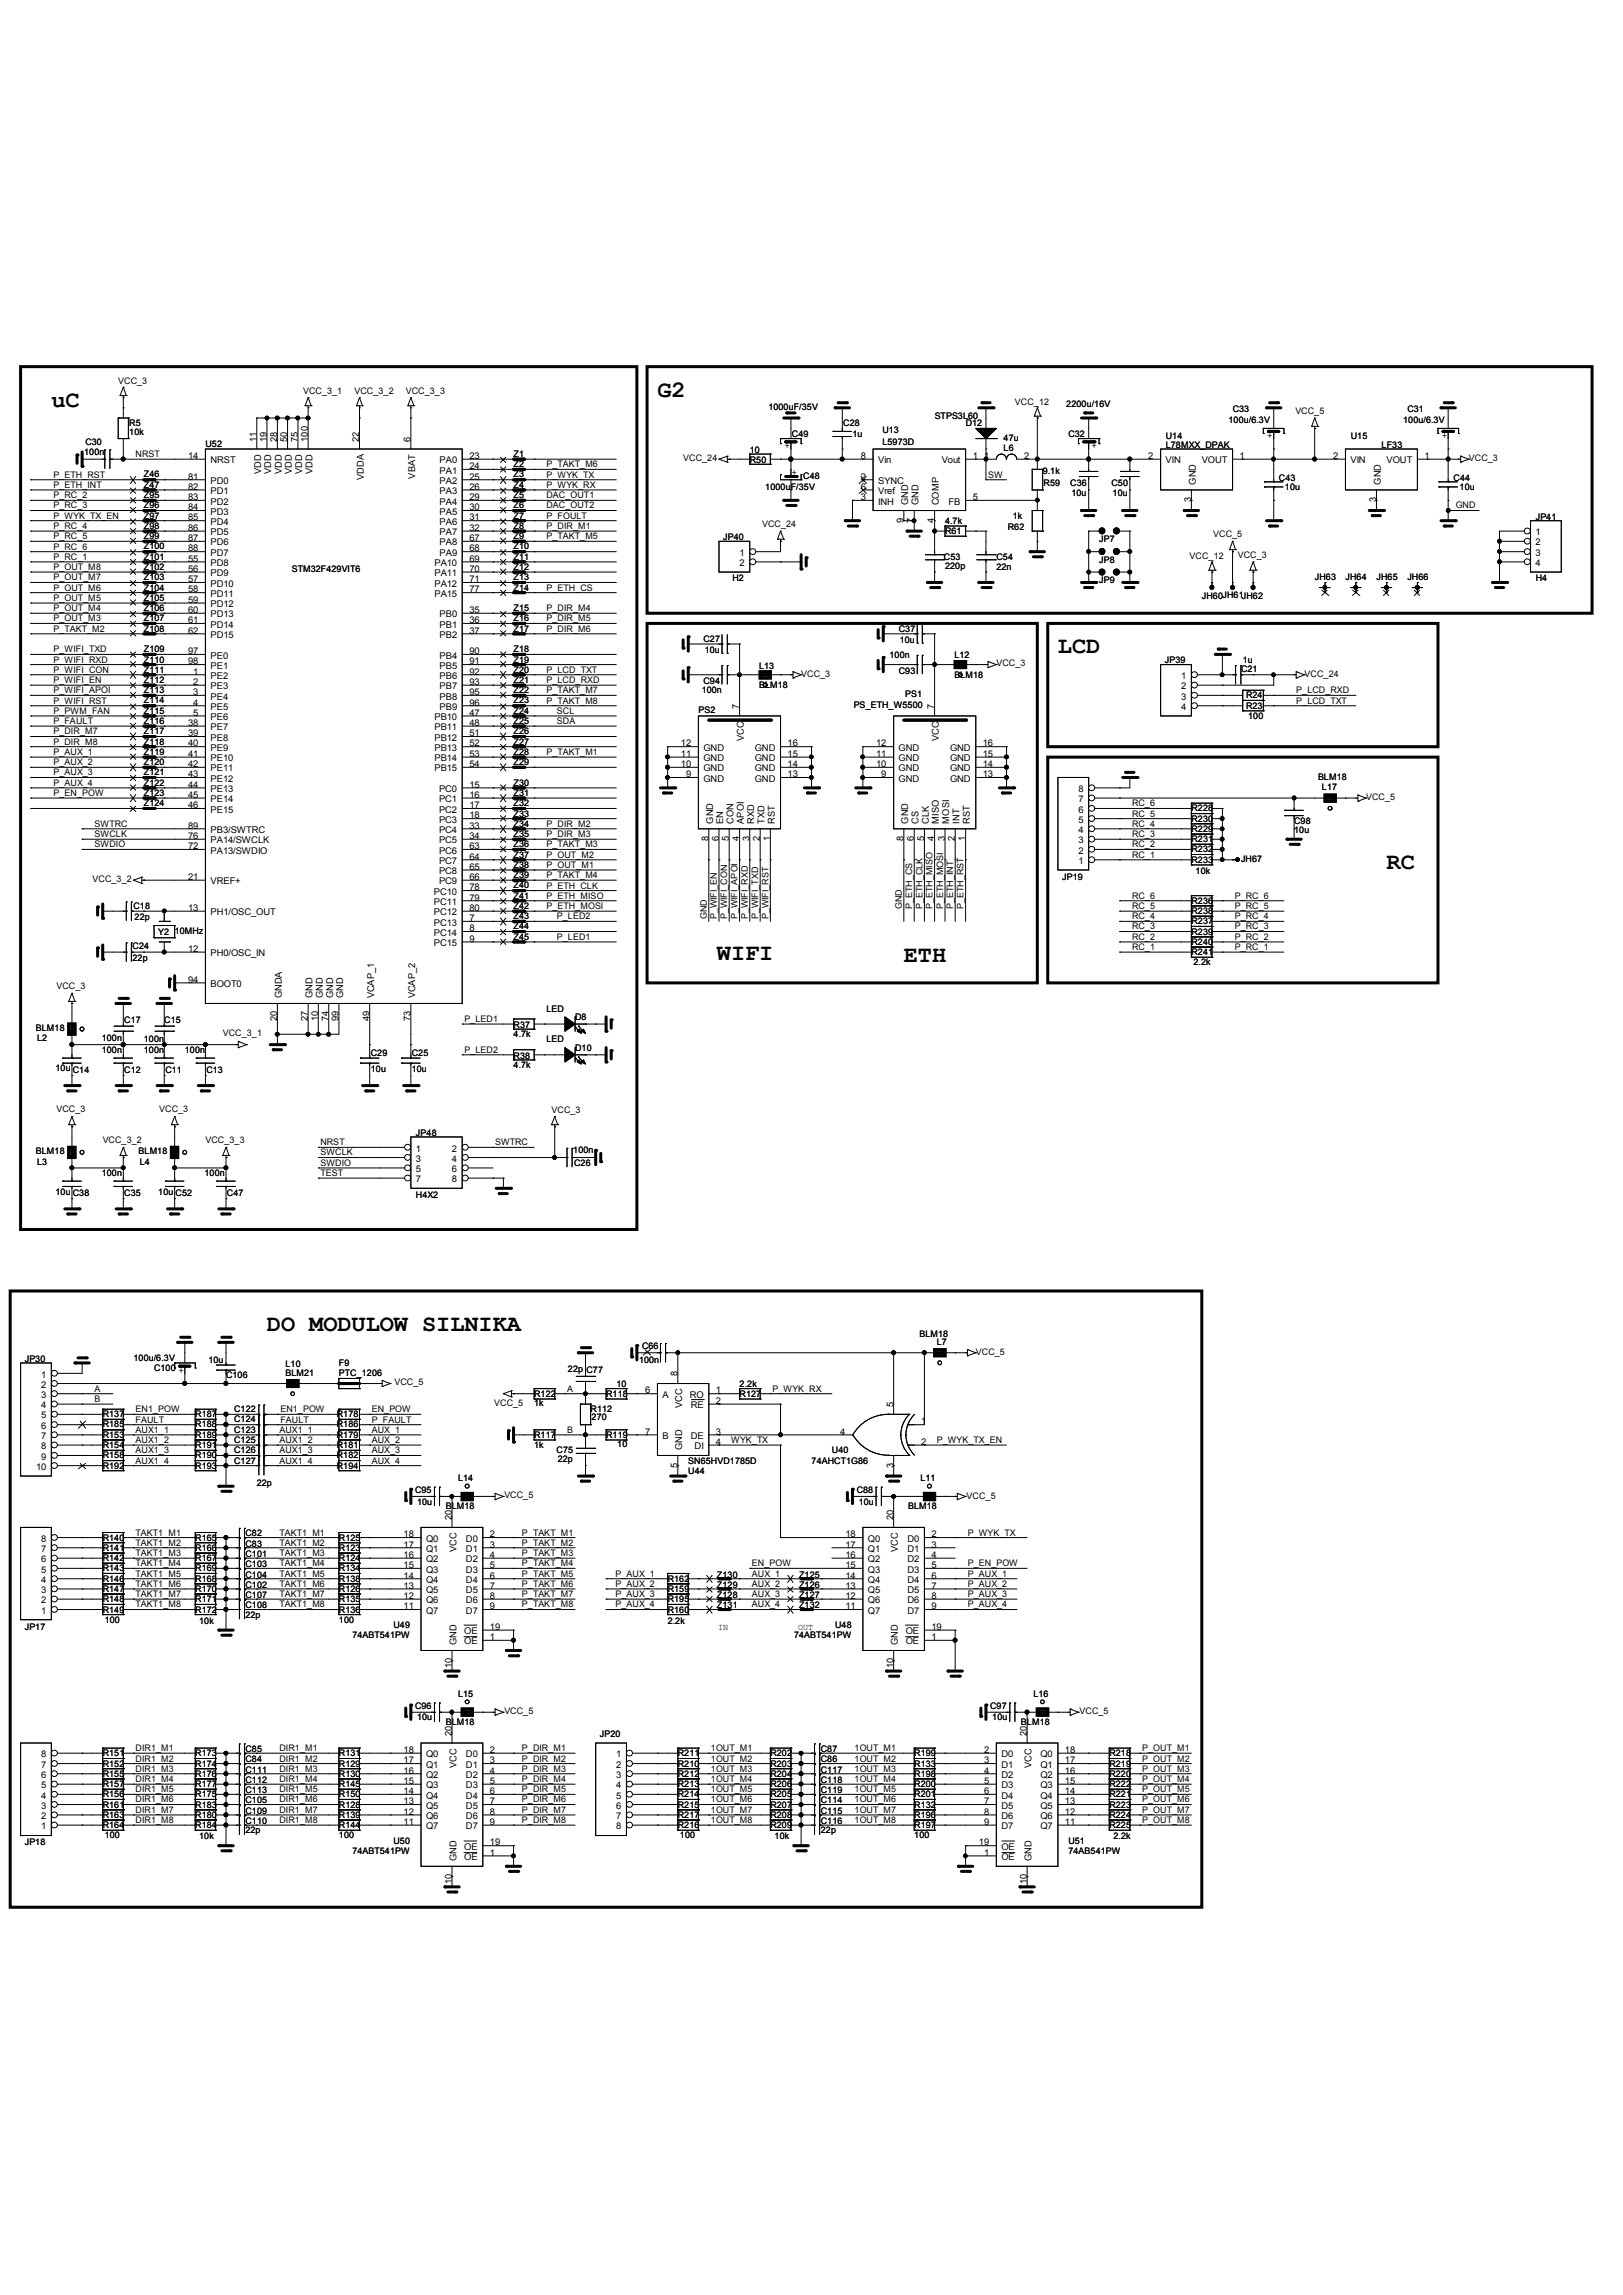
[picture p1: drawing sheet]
<svg xmlns="http://www.w3.org/2000/svg" width="297mm" height="420mm" viewBox="0 0 297 420" stroke-linecap="round" stroke-linejoin="round" font-family="sans-serif">
<defs><g id="words">
<g font-size="4.3">
<text x="9.4" y="74.5">uC</text>
<text x="120.3" y="72.6">G2</text>
<text x="193.6" y="119.6">LCD</text>
<text x="253.7" y="159">RC</text>
<text x="131.2" y="175.8">WIFI</text>
<text x="165.4" y="176">ETH</text>
<text x="48.9" y="243.6">DO MODULOW SILNIKA</text>
</g>
<g font-size="1.7">
<text x="21.6" y="70.3">VCC_3</text>
<text x="23.7" y="78">R5</text>
<text x="55.5" y="72.2">VCC_3_1</text>
<text x="64.9" y="72.2">VCC_3_2</text>
<text x="74.3" y="72.2">VCC_3_3</text>
<text x="140.6" y="75">1000uF/35V</text>
<text x="154.3" y="78">C28</text>
<text x="171" y="76.7">STPS3L60</text>
<text x="176.7" y="78">D12</text>
<text x="185.7" y="74">VCC_12</text>
<text x="195.1" y="74.4">2200u/16V</text>
<text x="224.8" y="77.4">100u/6.3V</text>
<text x="225.6" y="75.4">C33</text>
<text x="237" y="75.7">VCC_5</text>
<text x="256.8" y="77.4">100u/6.3V</text>
<text x="257.5" y="75.4">C31</text>
<text x="15.4" y="83.3">100n</text>
<text x="15.6" y="81.4">C30</text>
<text x="23.7" y="79.7">10k</text>
<text x="24.8" y="83.7">NRST</text>
<text x="34.4" y="84">14</text>
<text x="37.6" y="81.7">U52</text>
<text x="46.9" y="80.9" transform="rotate(-90 46.9 80.9)">11</text>
<text x="48.8" y="80.9" transform="rotate(-90 48.8 80.9)">19</text>
<text x="50.7" y="80.9" transform="rotate(-90 50.7 80.9)">28</text>
<text x="52.6" y="80.9" transform="rotate(-90 52.6 80.9)">50</text>
<text x="54.5" y="80.9" transform="rotate(-90 54.5 80.9)">75</text>
<text x="56.3" y="80.9" transform="rotate(-90 56.3 80.9)">100</text>
<text x="65.7" y="80.9" transform="rotate(-90 65.7 80.9)">22</text>
<text x="75.1" y="80.9" transform="rotate(-90 75.1 80.9)">6</text>
<text x="85.9" y="84">23</text>
<text x="94" y="83.7">Z1</text>
<text x="137.2" y="82.9">10</text>
<text x="144.5" y="81.2" transform="rotate(-180 144.5 81.2)">+</text>
<text x="144.9" y="79.9">C49</text>
<text x="156" y="80.1">1u</text>
<text x="157.5" y="84">8</text>
<text x="161.5" y="79.3">U13</text>
<text x="161.5" y="81.4">L5973D</text>
<text x="178" y="84">1</text>
<text x="180.1" y="84">1</text>
<text x="183.7" y="82.5">L6</text>
<text x="183.7" y="80.6">47u</text>
<text x="187.4" y="84">2</text>
<text x="195.5" y="79.9">C32</text>
<text x="200.7" y="81.2" transform="rotate(-180 200.7 81.2)">+</text>
<text x="210.1" y="84">2</text>
<text x="213.3" y="80.3">U14</text>
<text x="213.3" y="82">L78MXX_DPAK</text>
<text x="226.8" y="84">1</text>
<text x="232.9" y="79.3" transform="rotate(-180 232.9 79.3)">+</text>
<text x="243.9" y="84">2</text>
<text x="247.2" y="80.3">U15</text>
<text x="252.8" y="82">LF33</text>
<text x="260.7" y="84">1</text>
<text x="264.8" y="79.3" transform="rotate(-180 264.8 79.3)">+</text>
<text x="9.8" y="87.4">P_ETH_RST</text>
<text x="9.8" y="89.3">P_ETH_INT</text>
<text x="26.3" y="89.3">Z47</text>
<text x="26.3" y="87.4">Z46</text>
<text x="34.4" y="87.8">81</text>
<text x="34.4" y="89.6">82</text>
<text x="38.5" y="84.8">NRST</text>
<text x="38.5" y="88.6">PD0</text>
<text x="47.8" y="86.7" transform="rotate(-90 47.8 86.7)">VDD</text>
<text x="49.7" y="86.7" transform="rotate(-90 49.7 86.7)">VDD</text>
<text x="51.6" y="86.7" transform="rotate(-90 51.6 86.7)">VDD</text>
<text x="53.4" y="86.7" transform="rotate(-90 53.4 86.7)">VDD</text>
<text x="55.3" y="86.7" transform="rotate(-90 55.3 86.7)">VDD</text>
<text x="57.2" y="86.7" transform="rotate(-90 57.2 86.7)">VDD</text>
<text x="66.6" y="87.8" transform="rotate(-90 66.6 87.8)">VDDA</text>
<text x="76" y="87.6" transform="rotate(-90 76 87.6)">VBAT</text>
<text x="80.4" y="84.8">PA0</text>
<text x="80.4" y="86.7">PA1</text>
<text x="80.4" y="88.6">PA2</text>
<text x="85.9" y="85.9">24</text>
<text x="85.9" y="87.8">25</text>
<text x="85.9" y="89.6">26</text>
<text x="94" y="87.4">Z3</text>
<text x="94" y="85.5">Z2</text>
<text x="94" y="89.3">Z4</text>
<text x="100" y="85.5">P_TAKT_M6</text>
<text x="100" y="87.4">P_WYK_TX</text>
<text x="100" y="89.3">P_WYK_RX</text>
<text x="125" y="84.4">VCC_24</text>
<text x="137.2" y="84.8">R50</text>
<text x="140.1" y="89.7">1000uF/35V</text>
<text x="144.9" y="86.9">+</text>
<text x="147" y="87.6">C48</text>
<text x="157.5" y="89.6">6</text>
<text x="157.5" y="87.8">2</text>
<text x="160.7" y="84.8">Vin</text>
<text x="160.7" y="88.6">SYNC</text>
<text x="172.3" y="84.8">Vout</text>
<text x="180.8" y="87.4">SW</text>
<text x="190.8" y="86.8">9.1k</text>
<text x="191" y="88.9">R59</text>
<text x="195.9" y="88.9">C36</text>
<text x="203.4" y="88.9">C50</text>
<text x="213.3" y="84.8">VIN</text>
<text x="218.8" y="88.7" transform="rotate(-90 218.8 88.7)">GND</text>
<text x="219.9" y="84.8">VOUT</text>
<text x="234" y="88">C43</text>
<text x="235.1" y="89.7">10u</text>
<text x="247.1" y="84.8">VIN</text>
<text x="252.7" y="88.7" transform="rotate(-90 252.7 88.7)">GND</text>
<text x="253.7" y="84.8">VOUT</text>
<text x="266" y="88">C44</text>
<text x="267.1" y="89.7">10u</text>
<text x="268.8" y="84.4">VCC_3</text>
<text x="9.8" y="91.2">P_RC_2</text>
<text x="9.8" y="93">P_RC_3</text>
<text x="9.8" y="94.9">P_WYK_TX_EN</text>
<text x="26.3" y="91.1">Z95</text>
<text x="26.3" y="93">Z96</text>
<text x="26.3" y="94.9">Z97</text>
<text x="34.4" y="91.5">83</text>
<text x="34.4" y="93.4">84</text>
<text x="34.4" y="95.3">85</text>
<text x="38.5" y="90.4">PD1</text>
<text x="38.5" y="92.3">PD2</text>
<text x="38.5" y="94.2">PD3</text>
<text x="80.4" y="90.4">PA3</text>
<text x="80.4" y="92.3">PA4</text>
<text x="80.4" y="94.2">PA5</text>
<text x="85.9" y="91.5">29</text>
<text x="85.9" y="93.4">30</text>
<text x="85.9" y="95.3">31</text>
<text x="94" y="91.1">Z5</text>
<text x="94" y="93">Z6</text>
<text x="94" y="94.9">Z7</text>
<text x="100" y="91.2">DAC_OUT1</text>
<text x="100" y="93">DAC_OUT2</text>
<text x="100" y="94.9">P_FOULT</text>
<text x="157.5" y="91.5">3</text>
<text x="160.7" y="92.3">INH</text>
<text x="160.7" y="90.4">Vref</text>
<text x="165.3" y="95.7" transform="rotate(-90 165.3 95.7)">9</text>
<text x="166.2" y="92.5" transform="rotate(-90 166.2 92.5)">GND</text>
<text x="167.2" y="95.7" transform="rotate(-90 167.2 95.7)">7</text>
<text x="168.1" y="92.5" transform="rotate(-90 168.1 92.5)">GND</text>
<text x="171" y="95.7" transform="rotate(-90 171 95.7)">4</text>
<text x="171.8" y="92.5" transform="rotate(-90 171.8 92.5)">COMP</text>
<text x="172.9" y="95.8">4.7k</text>
<text x="173.6" y="92.3">FB</text>
<text x="178" y="91.5">5</text>
<text x="185.4" y="94.9">1k</text>
<text x="196.1" y="90.8">10u</text>
<text x="203.6" y="90.8">10u</text>
<text x="218" y="91.9" transform="rotate(-90 218 91.9)">3</text>
<text x="251.8" y="91.9" transform="rotate(-90 251.8 91.9)">3</text>
<text x="266.4" y="93">GND</text>
<text x="281" y="95.1">JP41</text>
<text x="9.8" y="96.8">P_RC_4</text>
<text x="9.8" y="98.7">P_RC_5</text>
<text x="9.8" y="100.6">P_RC_6</text>
<text x="26.3" y="96.8">Z98</text>
<text x="26.3" y="98.7">Z99</text>
<text x="26.3" y="100.5">Z100</text>
<text x="34.4" y="97.2">86</text>
<text x="34.4" y="99">87</text>
<text x="34.4" y="100.9">88</text>
<text x="38.5" y="96.1">PD4</text>
<text x="38.5" y="98">PD5</text>
<text x="38.5" y="99.8">PD6</text>
<text x="38.5" y="101.7">PD7</text>
<text x="80.4" y="96.1">PA6</text>
<text x="80.4" y="98">PA7</text>
<text x="80.4" y="99.8">PA8</text>
<text x="80.4" y="101.7">PA9</text>
<text x="85.9" y="97.2">32</text>
<text x="85.9" y="99">67</text>
<text x="85.9" y="100.9">68</text>
<text x="94" y="96.8">Z8</text>
<text x="94" y="98.7">Z9</text>
<text x="94" y="100.5">Z10</text>
<text x="100" y="96.8">P_DIR_M1</text>
<text x="100" y="98.7">P_TAKT_M5</text>
<text x="132.3" y="98.8">JP40</text>
<text x="135.3" y="101.7">1</text>
<text x="139.5" y="96.4">VCC_24</text>
<text x="172.9" y="97.7">R61</text>
<text x="184.4" y="97">R62</text>
<text x="201.1" y="99.2">JP7</text>
<text x="222" y="98.3">VCC_5</text>
<text x="281" y="98">1</text>
<text x="281" y="99.8">2</text>
<text x="281" y="101.7">3</text>
<text x="9.8" y="102.4">P_RC_1</text>
<text x="9.8" y="104.3">P_OUT_M8</text>
<text x="9.8" y="106.2">P_OUT_M7</text>
<text x="26.3" y="102.4">Z101</text>
<text x="26.3" y="104.3">Z102</text>
<text x="26.3" y="106.2">Z103</text>
<text x="34.4" y="102.8">55</text>
<text x="34.4" y="104.6">56</text>
<text x="34.4" y="106.6">57</text>
<text x="38.5" y="103.6">PD8</text>
<text x="38.5" y="105.5">PD9</text>
<text x="38.5" y="107.4">PD10</text>
<text x="53.4" y="104.7">STM32F429VIT6</text>
<text x="79.5" y="103.6">PA10</text>
<text x="79.5" y="105.5">PA11</text>
<text x="79.5" y="107.4">PA12</text>
<text x="85.9" y="102.8">69</text>
<text x="85.9" y="104.6">70</text>
<text x="85.9" y="106.6">71</text>
<text x="94" y="104.3">Z12</text>
<text x="94" y="102.4">Z11</text>
<text x="94" y="106.2">Z13</text>
<text x="134" y="106.4">H2</text>
<text x="135.3" y="103.6">2</text>
<text x="172.7" y="102.4">C53</text>
<text x="172.9" y="104.1">220p</text>
<text x="182.3" y="102.4">C54</text>
<text x="182.3" y="104.3">22n</text>
<text x="201.1" y="106.8">JP9</text>
<text x="201.1" y="103">JP8</text>
<text x="217.7" y="102.2">VCC_12</text>
<text x="226.5" y="102.1">VCC_3</text>
<text x="240.6" y="106.2">JH63</text>
<text x="246.2" y="106.2">JH64</text>
<text x="251.9" y="106.2">JH65</text>
<text x="257.5" y="106.2">JH66</text>
<text x="281" y="103.6">4</text>
<text x="281" y="106.4">H4</text>
<text x="9.8" y="108.1">P_OUT_M6</text>
<text x="9.8" y="110">P_OUT_M5</text>
<text x="9.8" y="111.8">P_OUT_M4</text>
<text x="9.8" y="113.7">P_OUT_M3</text>
<text x="26.3" y="108.1">Z104</text>
<text x="26.3" y="109.9">Z105</text>
<text x="26.3" y="111.8">Z106</text>
<text x="26.3" y="113.7">Z107</text>
<text x="34.4" y="108.4">58</text>
<text x="34.4" y="110.3">59</text>
<text x="34.4" y="112.2">60</text>
<text x="38.5" y="109.2">PD11</text>
<text x="38.5" y="111.1">PD12</text>
<text x="38.5" y="113">PD13</text>
<text x="79.5" y="109.2">PA15</text>
<text x="80.4" y="113">PB0</text>
<text x="85.9" y="112.2">35</text>
<text x="85.9" y="108.4">77</text>
<text x="94" y="113.7">Z16</text>
<text x="94" y="108.1">Z14</text>
<text x="94" y="111.8">Z15</text>
<text x="100" y="108.1">P_ETH_CS</text>
<text x="100" y="111.8">P_DIR_M4</text>
<text x="100" y="113.7">P_DIR_M5</text>
<text x="219.9" y="109.6">JH60JH61JH62</text>
<text x="9.8" y="115.6">P_TAKT_M2</text>
<text x="9.8" y="119.4">P_WIFI_TXD</text>
<text x="26.3" y="115.6">Z108</text>
<text x="26.3" y="119.3">Z109</text>
<text x="34.4" y="114">61</text>
<text x="34.4" y="116">62</text>
<text x="34.4" y="119.7">97</text>
<text x="38.5" y="114.9">PD14</text>
<text x="38.5" y="116.8">PD15</text>
<text x="80.4" y="114.9">PB1</text>
<text x="80.4" y="116.8">PB2</text>
<text x="85.9" y="114">36</text>
<text x="85.9" y="116">37</text>
<text x="85.9" y="119.7">90</text>
<text x="94" y="115.6">Z17</text>
<text x="94" y="119.3">Z18</text>
<text x="100" y="115.6">P_DIR_M6</text>
<text x="128.7" y="117.5">C27</text>
<text x="129" y="119.5">10u</text>
<text x="164.5" y="115.6">C37</text>
<text x="164.6" y="117.6">10u</text>
<text x="9.8" y="121.2">P_WIFI_RXD</text>
<text x="9.8" y="123.1">P_WIFI_CON</text>
<text x="9.8" y="125">P_WIFI_EN</text>
<text x="26.3" y="125">Z112</text>
<text x="26.3" y="123.1">Z111</text>
<text x="26.3" y="121.2">Z110</text>
<text x="34.4" y="121.6">98</text>
<text x="35.3" y="123.4">1</text>
<text x="35.3" y="125.3">2</text>
<text x="38.5" y="124.2">PE2</text>
<text x="38.5" y="120.5">PE0</text>
<text x="38.5" y="122.4">PE1</text>
<text x="80.4" y="120.5">PB4</text>
<text x="80.4" y="122.4">PB5</text>
<text x="80.4" y="124.2">PB6</text>
<text x="85.9" y="121.6">91</text>
<text x="85.9" y="123.4">92</text>
<text x="85.9" y="125.3">93</text>
<text x="94" y="123.1">Z20</text>
<text x="94" y="125">Z21</text>
<text x="94" y="121.2">Z19</text>
<text x="100" y="123.1">P_LCD_TXT</text>
<text x="100" y="125">P_LCD_RXD</text>
<text x="128.7" y="125.2">C94</text>
<text x="138.9" y="122.3">L13</text>
<text x="138.9" y="125.9">BLM18</text>
<text x="146.6" y="123.9">VCC_3</text>
<text x="162.8" y="120.5">100n</text>
<text x="164.5" y="123.3">C93</text>
<text x="174.6" y="120.5">L12</text>
<text x="174.6" y="124">BLM18</text>
<text x="182.3" y="122">VCC_3</text>
<text x="213.2" y="121.4">JP39</text>
<text x="216.1" y="124.2">1</text>
<text x="227.1" y="122.9">C21</text>
<text x="227.4" y="121.2">1u</text>
<text x="238.7" y="123.9">VCC_24</text>
<text x="9.8" y="126.9">P_WIFI_APOI</text>
<text x="9.8" y="128.8">P_WIFI_RST</text>
<text x="9.8" y="130.6">P_PWM_FAN</text>
<text x="26.3" y="126.9">Z113</text>
<text x="26.3" y="128.7">Z114</text>
<text x="26.3" y="130.6">Z115</text>
<text x="35.3" y="127.2">3</text>
<text x="35.3" y="129.1">4</text>
<text x="35.3" y="131">5</text>
<text x="38.5" y="126.2">PE3</text>
<text x="38.5" y="128">PE4</text>
<text x="38.5" y="129.9">PE5</text>
<text x="38.5" y="131.8">PE6</text>
<text x="79.5" y="131.8">PB10</text>
<text x="80.4" y="126.2">PB7</text>
<text x="80.4" y="128">PB8</text>
<text x="80.4" y="129.9">PB9</text>
<text x="85.9" y="131">47</text>
<text x="85.9" y="127.2">95</text>
<text x="85.9" y="129.1">96</text>
<text x="94" y="126.9">Z22</text>
<text x="94" y="128.7">Z23</text>
<text x="94" y="130.6">Z24</text>
<text x="100" y="126.9">P_TAKT_M7</text>
<text x="100" y="128.8">P_TAKT_M8</text>
<text x="101.9" y="130.6">SCL</text>
<text x="127.8" y="130.4">PS2</text>
<text x="128.4" y="126.9">100n</text>
<text x="135.3" y="129.7" transform="rotate(-90 135.3 129.7)">7</text>
<text x="156.2" y="129.5">PS_ETH_W5500</text>
<text x="165.6" y="127.6">PS1</text>
<text x="171" y="129.7" transform="rotate(-90 171 129.7)">7</text>
<text x="216.1" y="126.2">2</text>
<text x="216.1" y="128">3</text>
<text x="216.1" y="129.9">4</text>
<text x="228" y="129.7">R23</text>
<text x="228" y="127.8">R24</text>
<text x="228.4" y="131.6">100</text>
<text x="237.2" y="128.8">P_LCD_TXT</text>
<text x="237.2" y="126.9">P_LCD_RXD</text>
<text x="9.8" y="132.5">P_FAULT</text>
<text x="9.8" y="134.4">P_DIR_M7</text>
<text x="9.8" y="136.3">P_DIR_M8</text>
<text x="26.3" y="132.5">Z116</text>
<text x="26.3" y="134.4">Z117</text>
<text x="26.3" y="136.3">Z118</text>
<text x="34.4" y="132.8">38</text>
<text x="34.4" y="134.7">39</text>
<text x="34.4" y="136.6">40</text>
<text x="38.5" y="133.6">PE7</text>
<text x="38.5" y="135.6">PE8</text>
<text x="38.5" y="137.4">PE9</text>
<text x="79.5" y="133.6">PB11</text>
<text x="79.5" y="135.6">PB12</text>
<text x="79.5" y="137.4">PB13</text>
<text x="85.9" y="132.8">48</text>
<text x="85.9" y="134.7">51</text>
<text x="85.9" y="136.6">52</text>
<text x="94" y="134.4">Z26</text>
<text x="94" y="136.3">Z27</text>
<text x="94" y="132.5">Z25</text>
<text x="101.9" y="132.5">SDA</text>
<text x="124.6" y="136.6">12</text>
<text x="128.7" y="137.4">GND</text>
<text x="136.1" y="135.6" transform="rotate(-90 136.1 135.6)">VCC</text>
<text x="138.1" y="137.4">GND</text>
<text x="144.1" y="136.6">16</text>
<text x="160.3" y="136.6">12</text>
<text x="164.4" y="137.4">GND</text>
<text x="171.8" y="135.6" transform="rotate(-90 171.8 135.6)">VCC</text>
<text x="173.8" y="137.4">GND</text>
<text x="179.9" y="136.6">16</text>
<text x="9.8" y="138.2">P_AUX_1</text>
<text x="9.8" y="140">P_AUX_2</text>
<text x="9.8" y="141.9">P_AUX_3</text>
<text x="9.8" y="143.8">P_AUX_4</text>
<text x="26.3" y="138.1">Z119</text>
<text x="26.3" y="140">Z120</text>
<text x="26.3" y="141.9">Z121</text>
<text x="26.3" y="143.8">Z122</text>
<text x="34.4" y="138.5">41</text>
<text x="34.4" y="140.4">42</text>
<text x="34.4" y="142.2">43</text>
<text x="38.5" y="139.3">PE10</text>
<text x="38.5" y="141.2">PE11</text>
<text x="38.5" y="143">PE12</text>
<text x="79.5" y="139.3">PB14</text>
<text x="79.5" y="141.2">PB15</text>
<text x="85.9" y="138.5">53</text>
<text x="85.9" y="140.4">54</text>
<text x="94" y="138.1">Z28</text>
<text x="94" y="140">Z29</text>
<text x="94" y="143.8">Z30</text>
<text x="100" y="138.2">P_TAKT_M1</text>
<text x="124.6" y="140.4">10</text>
<text x="124.6" y="138.5">11</text>
<text x="125.5" y="142.2">9</text>
<text x="128.7" y="143">GND</text>
<text x="128.7" y="141.2">GND</text>
<text x="128.7" y="139.3">GND</text>
<text x="138.1" y="143">GND</text>
<text x="138.1" y="141.2">GND</text>
<text x="138.1" y="139.3">GND</text>
<text x="144.1" y="142.2">13</text>
<text x="144.1" y="140.4">14</text>
<text x="144.1" y="138.5">15</text>
<text x="160.3" y="140.4">10</text>
<text x="160.3" y="138.5">11</text>
<text x="161.3" y="142.2">9</text>
<text x="164.4" y="143">GND</text>
<text x="164.4" y="141.2">GND</text>
<text x="164.4" y="139.3">GND</text>
<text x="173.8" y="143">GND</text>
<text x="173.8" y="141.2">GND</text>
<text x="173.8" y="139.3">GND</text>
<text x="179.9" y="142.2">13</text>
<text x="179.9" y="140.4">14</text>
<text x="179.9" y="138.5">15</text>
<text x="241.2" y="142.7">BLM18</text>
<text x="9.8" y="145.7">P_EN_POW</text>
<text x="26.3" y="145.7">Z123</text>
<text x="26.3" y="147.5">Z124</text>
<text x="34.4" y="144.1">44</text>
<text x="34.4" y="146">45</text>
<text x="34.4" y="147.9">46</text>
<text x="38.5" y="145">PE13</text>
<text x="38.5" y="146.8">PE14</text>
<text x="38.5" y="148.7">PE15</text>
<text x="80.3" y="145">PC0</text>
<text x="80.3" y="146.8">PC1</text>
<text x="80.3" y="148.7">PC2</text>
<text x="85.9" y="144.1">15</text>
<text x="85.9" y="146">16</text>
<text x="85.9" y="147.9">17</text>
<text x="85.9" y="149.8">18</text>
<text x="94" y="147.5">Z32</text>
<text x="94" y="149.4">Z33</text>
<text x="94" y="145.7">Z31</text>
<text x="197.3" y="148.7">6</text>
<text x="197.3" y="146.8">7</text>
<text x="197.3" y="145">8</text>
<text x="207.2" y="149.4">RC_5</text>
<text x="207.2" y="147.6">RC_6</text>
<text x="218" y="148.5">R228</text>
<text x="241.9" y="144.5">L17</text>
<text x="250" y="146.4">VCC_5</text>
<text x="17.3" y="151.3">SWTRC</text>
<text x="17.3" y="155.1">SWDIO</text>
<text x="17.3" y="153.2">SWCLK</text>
<text x="34.4" y="155.4">72</text>
<text x="34.4" y="153.5">76</text>
<text x="34.4" y="151.6">89</text>
<text x="38.5" y="154.3">PA14/SWCLK</text>
<text x="38.5" y="152.4">PB3/SWTRC</text>
<text x="80.3" y="150.6">PC3</text>
<text x="80.3" y="152.4">PC4</text>
<text x="80.3" y="154.3">PC5</text>
<text x="85.9" y="151.6">33</text>
<text x="85.9" y="153.5">34</text>
<text x="85.9" y="155.4">63</text>
<text x="94" y="151.3">Z34</text>
<text x="94" y="153.2">Z35</text>
<text x="94" y="155.1">Z36</text>
<text x="100" y="151.3">P_DIR_M2</text>
<text x="100" y="153.2">P_DIR_M3</text>
<text x="100" y="155.1">P_TAKT_M3</text>
<text x="129.7" y="154" transform="rotate(-90 129.7 154)">8</text>
<text x="130.5" y="150.7" transform="rotate(-90 130.5 150.7)">GND</text>
<text x="131.5" y="154" transform="rotate(-90 131.5 154)">6</text>
<text x="132.4" y="150.7" transform="rotate(-90 132.4 150.7)">EN</text>
<text x="133.4" y="154" transform="rotate(-90 133.4 154)">5</text>
<text x="134.2" y="150.7" transform="rotate(-90 134.2 150.7)">CON</text>
<text x="135.3" y="154" transform="rotate(-90 135.3 154)">4</text>
<text x="136.1" y="150.7" transform="rotate(-90 136.1 150.7)">APOI</text>
<text x="137.1" y="154" transform="rotate(-90 137.1 154)">3</text>
<text x="138" y="150.7" transform="rotate(-90 138 150.7)">RXD</text>
<text x="139.1" y="154" transform="rotate(-90 139.1 154)">2</text>
<text x="139.9" y="150.7" transform="rotate(-90 139.9 150.7)">TXD</text>
<text x="140.9" y="154" transform="rotate(-90 140.9 154)">1</text>
<text x="141.8" y="150.7" transform="rotate(-90 141.8 150.7)">RST</text>
<text x="165.3" y="154" transform="rotate(-90 165.3 154)">8</text>
<text x="166.2" y="150.7" transform="rotate(-90 166.2 150.7)">GND</text>
<text x="167.2" y="154" transform="rotate(-90 167.2 154)">6</text>
<text x="168.1" y="150.7" transform="rotate(-90 168.1 150.7)">CS</text>
<text x="169.1" y="154" transform="rotate(-90 169.1 154)">5</text>
<text x="170" y="150.7" transform="rotate(-90 170 150.7)">CLK</text>
<text x="171" y="154" transform="rotate(-90 171 154)">4</text>
<text x="171.8" y="150.7" transform="rotate(-90 171.8 150.7)">MISO</text>
<text x="172.9" y="154" transform="rotate(-90 172.9 154)">3</text>
<text x="173.7" y="150.7" transform="rotate(-90 173.7 150.7)">MOSI</text>
<text x="174.7" y="154" transform="rotate(-90 174.7 154)">2</text>
<text x="175.6" y="150.7" transform="rotate(-90 175.6 150.7)">INT</text>
<text x="176.6" y="154" transform="rotate(-90 176.6 154)">1</text>
<text x="177.5" y="150.7" transform="rotate(-90 177.5 150.7)">RST</text>
<text x="197.3" y="154.3">3</text>
<text x="197.3" y="152.4">4</text>
<text x="197.3" y="150.6">5</text>
<text x="207.2" y="155.1">RC_2</text>
<text x="207.2" y="153.2">RC_3</text>
<text x="207.2" y="151.3">RC_4</text>
<text x="218" y="152.2">R229</text>
<text x="218" y="150.4">R230</text>
<text x="218" y="154.1">R231</text>
<text x="218" y="156">R232</text>
<text x="236.8" y="150.7">C98</text>
<text x="236.8" y="152.4">10u</text>
<text x="16.9" y="161.5">VCC_3_2</text>
<text x="34.4" y="161">21</text>
<text x="38.5" y="161.8">VREF+</text>
<text x="38.5" y="156.2">PA13/SWDIO</text>
<text x="80.3" y="156.2">PC6</text>
<text x="80.3" y="158.1">PC7</text>
<text x="80.3" y="160">PC8</text>
<text x="80.3" y="161.8">PC9</text>
<text x="85.9" y="157.3">64</text>
<text x="85.9" y="159.2">65</text>
<text x="85.9" y="161">66</text>
<text x="94" y="156.9">Z37</text>
<text x="94" y="158.8">Z38</text>
<text x="94" y="160.7">Z39</text>
<text x="100" y="157">P_OUT_M2</text>
<text x="100" y="158.8">P_OUT_M1</text>
<text x="100" y="160.7">P_TAKT_M4</text>
<text x="194.4" y="161.1">JP19</text>
<text x="197.3" y="158.1">1</text>
<text x="197.3" y="156.2">2</text>
<text x="207.2" y="157">RC_1</text>
<text x="218" y="157.9">R233</text>
<text x="218.8" y="159.9">10k</text>
<text x="227.1" y="157.7">JH67</text>
<text x="24.4" y="166.3">C18</text>
<text x="34.4" y="166.7">13</text>
<text x="38.5" y="167.5">PH1/OSC_OUT</text>
<text x="79.4" y="163.7">PC10</text>
<text x="79.4" y="165.6">PC11</text>
<text x="79.4" y="167.5">PC12</text>
<text x="85.9" y="162.9">78</text>
<text x="85.9" y="164.8">79</text>
<text x="85.9" y="166.7">80</text>
<text x="94" y="162.6">Z40</text>
<text x="94" y="166.3">Z42</text>
<text x="94" y="164.5">Z41</text>
<text x="100" y="162.6">P_ETH_CLK</text>
<text x="100" y="164.5">P_ETH_MISO</text>
<text x="100" y="166.4">P_ETH_MOSI</text>
<text x="207.2" y="166.4">RC_5</text>
<text x="207.2" y="164.5">RC_6</text>
<text x="218" y="165.4">R236</text>
<text x="218" y="167.3">R238</text>
<text x="226" y="166.4">P_RC_5</text>
<text x="226" y="164.5">P_RC_6</text>
<text x="24.3" y="173.7">C24</text>
<text x="24.6" y="168.4">22p</text>
<text x="29" y="171">Y2</text>
<text x="32" y="170.9">10MHz</text>
<text x="79.4" y="169.4">PC13</text>
<text x="79.4" y="171.2">PC14</text>
<text x="79.4" y="173.1">PC15</text>
<text x="85.9" y="168.6">7</text>
<text x="85.9" y="170.4">8</text>
<text x="85.9" y="172.3">9</text>
<text x="94" y="172">Z45</text>
<text x="94" y="168.2">Z43</text>
<text x="94" y="170.1">Z44</text>
<text x="101.9" y="168.2">P_LED2</text>
<text x="101.9" y="172">P_LED1</text>
<text x="207.2" y="172">RC_2</text>
<text x="207.2" y="173.9">RC_1</text>
<text x="207.2" y="168.2">RC_4</text>
<text x="207.2" y="170.1">RC_3</text>
<text x="218" y="169.2">R237</text>
<text x="218" y="171">R239</text>
<text x="218" y="172.9">R240</text>
<text x="226" y="173.9">P_RC_1</text>
<text x="226" y="172">P_RC_2</text>
<text x="226" y="170.1">P_RC_3</text>
<text x="226" y="168.2">P_RC_4</text>
<text x="24.3" y="175.9">22p</text>
<text x="34.4" y="174.2">12</text>
<text x="34.4" y="179.8">94</text>
<text x="38.5" y="175">PH0/OSC_IN</text>
<text x="218" y="174.8">R241</text>
<text x="218.4" y="176.7">2.2k</text>
<text x="10.3" y="181">VCC_3</text>
<text x="38.5" y="180.6">BOOT0</text>
<text x="51.6" y="182.7" transform="rotate(-90 51.6 182.7)">GNDA</text>
<text x="57.2" y="182.7" transform="rotate(-90 57.2 182.7)">GND</text>
<text x="59" y="182.7" transform="rotate(-90 59 182.7)">GND</text>
<text x="61" y="182.7" transform="rotate(-90 61 182.7)">GND</text>
<text x="62.8" y="182.7" transform="rotate(-90 62.8 182.7)">GND</text>
<text x="68.4" y="182.7" transform="rotate(-90 68.4 182.7)">VCAP_1</text>
<text x="76" y="182.7" transform="rotate(-90 76 182.7)">VCAP_2</text>
<text x="100" y="185.1">LED</text>
<text x="6.6" y="188.7">BLM18</text>
<text x="6.8" y="190.6">L2</text>
<text x="18.6" y="190.6">100n</text>
<text x="22.7" y="187.2">C17</text>
<text x="26.3" y="190.8">100n</text>
<text x="30.1" y="187.2">C15</text>
<text x="40.8" y="189.7">VCC_3_1</text>
<text x="50.7" y="186.9" transform="rotate(-90 50.7 186.9)">20</text>
<text x="56.3" y="186.9" transform="rotate(-90 56.3 186.9)">27</text>
<text x="58.2" y="186.9" transform="rotate(-90 58.2 186.9)">10</text>
<text x="60.1" y="186.9" transform="rotate(-90 60.1 186.9)">74</text>
<text x="62" y="186.9" transform="rotate(-90 62 186.9)">99</text>
<text x="67.6" y="186.9" transform="rotate(-90 67.6 186.9)">49</text>
<text x="75.1" y="186.9" transform="rotate(-90 75.1 186.9)">73</text>
<text x="85" y="187">P_LED1</text>
<text x="94" y="188.1">R37</text>
<text x="94" y="189.8">4.7k</text>
<text x="100" y="190.8">LED</text>
<text x="105.2" y="186.6">D8</text>
<text x="10.2" y="196">10u C14</text>
<text x="18.6" y="192.7">100n</text>
<text x="22.7" y="196.4">C12</text>
<text x="26.3" y="192.7">100n</text>
<text x="30.3" y="196.4">C11</text>
<text x="33.8" y="192.7">100n</text>
<text x="37.8" y="196.4">C13</text>
<text x="67.9" y="193.2">C29</text>
<text x="67.9" y="196.2">10u</text>
<text x="75.4" y="193.2">C25</text>
<text x="75.4" y="196.2">10u</text>
<text x="85" y="192.7">P_LED2</text>
<text x="94" y="193.8">R38</text>
<text x="94" y="195.5">4.7k</text>
<text x="105.2" y="192.3">D10</text>
<text x="10.3" y="203.5">VCC_3</text>
<text x="29.1" y="203.5">VCC_3</text>
<text x="100.9" y="203.8">VCC_3</text>
<text x="18.8" y="209.2">VCC_3_2</text>
<text x="37.6" y="209.2">VCC_3_3</text>
<text x="58.6" y="209.6">NRST</text>
<text x="76.1" y="207.9">JP48</text>
<text x="90.6" y="209.6">SWTRC</text>
<text x="6.6" y="211.2">BLM18</text>
<text x="6.8" y="213.1">L3</text>
<text x="18.6" y="215.2">100n</text>
<text x="25.4" y="211.2">BLM18</text>
<text x="25.6" y="213.1">L4</text>
<text x="37.4" y="215.2">100n</text>
<text x="58.6" y="211.5">SWCLK</text>
<text x="58.6" y="213.4">SWDIO</text>
<text x="58.6" y="215.2">TEST</text>
<text x="76.1" y="210.7">1</text>
<text x="76.1" y="212.6">3</text>
<text x="76.1" y="214.5">5</text>
<text x="82.7" y="210.7">2</text>
<text x="82.7" y="212.6">4</text>
<text x="82.7" y="214.5">6</text>
<text x="104.9" y="211.1">100n</text>
<text x="105.1" y="213.3">C26</text>
<text x="10.2" y="218.6">10u C38</text>
<text x="22.7" y="218.9">C35</text>
<text x="29" y="218.6">10u C52</text>
<text x="41.5" y="218.9">C47</text>
<text x="76.1" y="216.4">7</text>
<text x="76.1" y="219.2">H4X2</text>
<text x="82.7" y="216.4">8</text>
<text x="168.2" y="244.7">BLM18</text>
<text x="4.5" y="249.2">JP30</text>
<text x="24.4" y="249">100u/6.3V</text>
<text x="28.2" y="250.9">C100</text>
<text x="33.7" y="250.3" transform="rotate(-180 33.7 250.3)">+</text>
<text x="38.1" y="249.4">10u</text>
<text x="52.2" y="250.1">L10</text>
<text x="52.2" y="251.8">BLM21</text>
<text x="62" y="250">F9</text>
<text x="62" y="251.8">PTC_1206</text>
<text x="103.9" y="251.1">22p C77</text>
<text x="116.9" y="249.4">100n</text>
<text x="117.5" y="246.8">C66</text>
<text x="124" y="251.9" transform="rotate(-90 124 251.9)">8</text>
<text x="171.4" y="246.2">L7</text>
<text x="178.6" y="247.9">VCC_5</text>
<text x="7.5" y="252.1">1</text>
<text x="7.5" y="254">2</text>
<text x="7.5" y="255.8">3</text>
<text x="7.5" y="257.7">4</text>
<text x="17.3" y="254.7">A</text>
<text x="17.3" y="256.6">B</text>
<text x="41.4" y="252.2">C106</text>
<text x="72.2" y="253.5">VCC_5</text>
<text x="90.4" y="257.3">VCC_5</text>
<text x="97.8" y="255.6">R122</text>
<text x="97.8" y="257.3">1k</text>
<text x="103.8" y="254.7">A</text>
<text x="110.9" y="255.6">R118</text>
<text x="112.8" y="253.7">10</text>
<text x="118.1" y="255">6</text>
<text x="121.2" y="255.8">A</text>
<text x="124.8" y="257.7" transform="rotate(-90 124.8 257.7)">VCC</text>
<text x="126.2" y="255.8">RO</text>
<text x="126.4" y="257.7">RE</text>
<text x="131" y="255">1</text>
<text x="131" y="256.9">2</text>
<text x="135.4" y="255.6">R127</text>
<text x="135.4" y="253.9">2.2k</text>
<text x="141.4" y="254.7">P_WYK_RX</text>
<text x="163.5" y="257.5" transform="rotate(-90 163.5 257.5)">5</text>
<text x="7.5" y="259.6">5</text>
<text x="7.5" y="261.5">6</text>
<text x="7.5" y="263.4">7</text>
<text x="18.8" y="259.4">R137</text>
<text x="18.8" y="263.1">R153</text>
<text x="18.8" y="261.2">R185</text>
<text x="24.8" y="262.2">AUX1_1</text>
<text x="24.8" y="258.4">EN1_POW</text>
<text x="24.8" y="260.3">FAULT</text>
<text x="35.7" y="259.4">R187</text>
<text x="35.7" y="261.2">R188</text>
<text x="35.7" y="263.1">R189</text>
<text x="42.8" y="258.4">C122</text>
<text x="42.8" y="262.2">C123</text>
<text x="42.8" y="260.3">C124</text>
<text x="51.1" y="262.2">AUX1_1</text>
<text x="51.3" y="258.4">EN1_POW</text>
<text x="51.3" y="260.3">FAULT</text>
<text x="61.6" y="259.4">R178</text>
<text x="61.6" y="261.2">R186</text>
<text x="61.6" y="263.1">R179</text>
<text x="68" y="258.4">EN_POW</text>
<text x="68" y="262.2">AUX_1</text>
<text x="68" y="260.3">P_FAULT</text>
<text x="97.8" y="263.1">R117</text>
<text x="103.8" y="262.2">B</text>
<text x="108.1" y="258.4">R112</text>
<text x="108.3" y="259.9">270</text>
<text x="110.9" y="263.1">R119</text>
<text x="118.1" y="262.6">7</text>
<text x="121.2" y="263.4">B</text>
<text x="126.4" y="263.4">DE</text>
<text x="131" y="262.6">3</text>
<text x="153.7" y="262.6">4</text>
<text x="168.6" y="260.7">1</text>
<text x="6.6" y="269">10</text>
<text x="7.5" y="265.2">8</text>
<text x="7.5" y="267.1">9</text>
<text x="18.8" y="265">R154</text>
<text x="18.8" y="266.9">R158</text>
<text x="18.8" y="268.8">R192</text>
<text x="24.8" y="264.1">AUX1_2</text>
<text x="24.8" y="266">AUX1_3</text>
<text x="24.8" y="267.8">AUX1_4</text>
<text x="35.7" y="266.9">R190</text>
<text x="35.7" y="268.8">R193</text>
<text x="35.7" y="265">R191</text>
<text x="42.8" y="267.8">C127</text>
<text x="42.8" y="265.9">C126</text>
<text x="42.8" y="264.1">C125</text>
<text x="51.1" y="266">AUX1_3</text>
<text x="51.1" y="264.1">AUX1_2</text>
<text x="51.1" y="267.8">AUX1_4</text>
<text x="61.6" y="266.9">R182</text>
<text x="61.6" y="268.8">R194</text>
<text x="61.6" y="265">R181</text>
<text x="68" y="266">AUX_3</text>
<text x="68" y="264.1">AUX_2</text>
<text x="68" y="267.8">AUX_4</text>
<text x="97.8" y="265">1k</text>
<text x="101.9" y="265.9">C75</text>
<text x="102.1" y="267.6">22p</text>
<text x="113" y="264.8">10</text>
<text x="124" y="268.6" transform="rotate(-90 124 268.6)">5</text>
<text x="124.8" y="265.4" transform="rotate(-90 124.8 265.4)">GND</text>
<text x="126" y="269.7">U44</text>
<text x="126" y="267.8">SN65HVD1785D</text>
<text x="127.1" y="265.2">DI</text>
<text x="131" y="264.4">4</text>
<text x="133.8" y="264.1">WYK_TX</text>
<text x="148.5" y="267.8">74AHCT1G86</text>
<text x="152.2" y="265.9">U40</text>
<text x="163.5" y="268.6" transform="rotate(-90 163.5 268.6)">3</text>
<text x="168.6" y="264.4">2</text>
<text x="171.4" y="264.1">P_WYK_TX_EN</text>
<text x="47" y="271.9">22p</text>
<text x="76" y="273.3">C95</text>
<text x="76.3" y="275.3">10u</text>
<text x="83.8" y="271">L14</text>
<text x="92.3" y="274.2">VCC_5</text>
<text x="156.8" y="273.3">C88</text>
<text x="157.2" y="275.3">10u</text>
<text x="168.4" y="271">L11</text>
<text x="176.9" y="274.4">VCC_5</text>
<text x="18.8" y="281.9">R140</text>
<text x="24.8" y="281">TAKT1_M1</text>
<text x="35.7" y="281.9">R165</text>
<text x="44.9" y="281.2">C82</text>
<text x="51.1" y="281">TAKT1_M1</text>
<text x="62" y="281.9">R125</text>
<text x="73.9" y="281.3">18</text>
<text x="81.6" y="276.1">BLM18</text>
<text x="82.7" y="278.2" transform="rotate(-90 82.7 278.2)">20</text>
<text x="89.7" y="281.3">2</text>
<text x="95.5" y="281">P_TAKT_M1</text>
<text x="154.7" y="281.3">18</text>
<text x="163.5" y="278.2" transform="rotate(-90 163.5 278.2)">20</text>
<text x="166.2" y="276.1">BLM18</text>
<text x="170.5" y="281.3">2</text>
<text x="177.1" y="281">P_WYK_TX</text>
<text x="7.5" y="287.8">5</text>
<text x="7.5" y="285.9">6</text>
<text x="7.5" y="284">7</text>
<text x="7.5" y="282.2">8</text>
<text x="18.8" y="285.7">R142</text>
<text x="18.8" y="287.6">R143</text>
<text x="18.8" y="283.8">R141</text>
<text x="24.8" y="284.8">TAKT1_M3</text>
<text x="24.8" y="286.6">TAKT1_M4</text>
<text x="24.8" y="282.9">TAKT1_M2</text>
<text x="35.7" y="283.8">R166</text>
<text x="35.7" y="285.7">R167</text>
<text x="35.7" y="287.6">R169</text>
<text x="44.9" y="286.8">C103</text>
<text x="44.9" y="283">C83</text>
<text x="44.9" y="284.9">C101</text>
<text x="51.1" y="282.9">TAKT1_M2</text>
<text x="51.1" y="284.8">TAKT1_M3</text>
<text x="51.1" y="286.6">TAKT1_M4</text>
<text x="62" y="283.8">R123</text>
<text x="62" y="287.6">R134</text>
<text x="62" y="285.7">R124</text>
<text x="73.9" y="283.2">17</text>
<text x="73.9" y="285.1">16</text>
<text x="73.9" y="287">15</text>
<text x="78" y="282.2">Q0</text>
<text x="78" y="284">Q1</text>
<text x="78" y="285.9">Q2</text>
<text x="78" y="287.8">Q3</text>
<text x="83.5" y="284.1" transform="rotate(-90 83.5 284.1)">VCC</text>
<text x="85.3" y="282.2">D0</text>
<text x="85.3" y="284">D1</text>
<text x="85.3" y="285.9">D2</text>
<text x="85.3" y="287.8">D3</text>
<text x="89.7" y="283.2">3</text>
<text x="89.7" y="285.1">4</text>
<text x="89.7" y="287">5</text>
<text x="95.5" y="282.9">P_TAKT_M2</text>
<text x="95.5" y="284.8">P_TAKT_M3</text>
<text x="95.5" y="286.6">P_TAKT_M4</text>
<text x="137.6" y="286.6">EN_POW</text>
<text x="154.7" y="283.2">17</text>
<text x="154.7" y="285.1">16</text>
<text x="154.7" y="287">15</text>
<text x="158.8" y="282.2">Q0</text>
<text x="158.8" y="284">Q1</text>
<text x="158.8" y="285.9">Q2</text>
<text x="158.8" y="287.8">Q3</text>
<text x="164.3" y="284.1" transform="rotate(-90 164.3 284.1)">VCC</text>
<text x="166.1" y="282.2">D0</text>
<text x="166.1" y="284">D1</text>
<text x="166.1" y="285.9">D2</text>
<text x="166.1" y="287.8">D3</text>
<text x="170.5" y="283.2">3</text>
<text x="170.5" y="285.1">4</text>
<text x="170.5" y="287">5</text>
<text x="177.1" y="286.6">P_EN_POW</text>
<text x="7.5" y="293.4">2</text>
<text x="7.5" y="291.6">3</text>
<text x="7.5" y="289.7">4</text>
<text x="18.8" y="289.4">R146</text>
<text x="18.8" y="291.3">R147</text>
<text x="18.8" y="293.2">R148</text>
<text x="24.8" y="288.5">TAKT1_M5</text>
<text x="24.8" y="290.4">TAKT1_M6</text>
<text x="24.8" y="292.3">TAKT1_M7</text>
<text x="35.7" y="289.4">R168</text>
<text x="35.7" y="291.3">R170</text>
<text x="35.7" y="293.2">R171</text>
<text x="44.9" y="292.4">C107</text>
<text x="44.9" y="290.6">C102</text>
<text x="44.9" y="288.7">C104</text>
<text x="51.1" y="292.3">TAKT1_M7</text>
<text x="51.1" y="290.4">TAKT1_M6</text>
<text x="51.1" y="288.5">TAKT1_M5</text>
<text x="62" y="291.3">R126</text>
<text x="62" y="289.4">R138</text>
<text x="62" y="293.2">R135</text>
<text x="73.9" y="288.9">14</text>
<text x="73.9" y="290.7">13</text>
<text x="73.9" y="292.6">12</text>
<text x="78" y="289.7">Q4</text>
<text x="78" y="291.6">Q5</text>
<text x="78" y="293.4">Q6</text>
<text x="85.3" y="289.7">D4</text>
<text x="85.3" y="291.6">D5</text>
<text x="85.3" y="293.4">D6</text>
<text x="89.7" y="288.9">6</text>
<text x="89.7" y="290.7">7</text>
<text x="89.7" y="292.6">8</text>
<text x="95.5" y="288.5">P_TAKT_M5</text>
<text x="95.5" y="290.4">P_TAKT_M6</text>
<text x="95.5" y="292.3">P_TAKT_M7</text>
<text x="112.6" y="288.5">P_AUX_1</text>
<text x="112.6" y="290.4">P_AUX_2</text>
<text x="112.6" y="292.3">P_AUX_3</text>
<text x="122.2" y="291.3">R159</text>
<text x="122.2" y="289.4">R162</text>
<text x="122.2" y="293.2">R195</text>
<text x="131.2" y="292.4">Z128</text>
<text x="131.2" y="290.6">Z129</text>
<text x="131.2" y="288.7">Z130</text>
<text x="137.6" y="288.5">AUX_1</text>
<text x="137.6" y="290.4">AUX_2</text>
<text x="137.6" y="292.3">AUX_3</text>
<text x="146.2" y="292.4">Z127</text>
<text x="146.2" y="288.7">Z125</text>
<text x="146.2" y="290.6">Z126</text>
<text x="154.7" y="288.9">14</text>
<text x="154.7" y="290.7">13</text>
<text x="154.7" y="292.6">12</text>
<text x="158.8" y="289.7">Q4</text>
<text x="158.8" y="291.6">Q5</text>
<text x="158.8" y="293.4">Q6</text>
<text x="166.1" y="289.7">D4</text>
<text x="166.1" y="291.6">D5</text>
<text x="166.1" y="293.4">D6</text>
<text x="170.5" y="288.9">6</text>
<text x="170.5" y="290.7">7</text>
<text x="170.5" y="292.6">8</text>
<text x="177.1" y="290.4">P_AUX_2</text>
<text x="177.1" y="288.5">P_AUX_1</text>
<text x="177.1" y="292.3">P_AUX_3</text>
<text x="4.5" y="298.3">JP17</text>
<text x="7.5" y="295.3">1</text>
<text x="18.8" y="295.1">R149</text>
<text x="19.2" y="297">100</text>
<text x="24.8" y="294.2">TAKT1_M8</text>
<text x="35.7" y="295.1">R172</text>
<text x="36.5" y="297.1">10k</text>
<text x="44.9" y="294.3">C108</text>
<text x="44.9" y="296">22p</text>
<text x="51.1" y="294.2">TAKT1_M8</text>
<text x="62" y="295.1">R136</text>
<text x="62" y="297">100</text>
<text x="64.5" y="299.8">74ABT541PW</text>
<text x="72" y="297.9">U49</text>
<text x="73.9" y="294.5">11</text>
<text x="78" y="295.3">Q7</text>
<text x="85" y="299.1">OE</text>
<text x="85.3" y="295.3">D7</text>
<text x="89.7" y="294.5">9</text>
<text x="89.7" y="298.3">19</text>
<text x="95.5" y="294.2">P_TAKT_M8</text>
<text x="112.6" y="294.2">P_AUX_4</text>
<text x="122.2" y="295.1">R160</text>
<text x="122.2" y="297.1">2.2k</text>
<text x="131.2" y="294.3">Z131</text>
<text x="131.4" y="298.3">IN</text>
<text x="137.6" y="294.2">AUX_4</text>
<text x="145.3" y="299.8">74ABT541PW</text>
<text x="146" y="298.3">OUT</text>
<text x="146.2" y="294.3">Z132</text>
<text x="152.8" y="297.9">U48</text>
<text x="154.7" y="294.5">11</text>
<text x="158.8" y="295.3">Q7</text>
<text x="165.8" y="299.1">OE</text>
<text x="166.1" y="295.3">D7</text>
<text x="170.5" y="294.5">9</text>
<text x="170.5" y="298.3">19</text>
<text x="177.1" y="294.2">P_AUX_4</text>
<text x="82.7" y="305.3" transform="rotate(-90 82.7 305.3)">10</text>
<text x="83.5" y="301.1" transform="rotate(-90 83.5 301.1)">GND</text>
<text x="85" y="300.9">OE</text>
<text x="89.7" y="300.1">1</text>
<text x="163.5" y="305.3" transform="rotate(-90 163.5 305.3)">10</text>
<text x="164.3" y="301.1" transform="rotate(-90 164.3 301.1)">GND</text>
<text x="165.8" y="300.9">OE</text>
<text x="170.5" y="300.1">1</text>
<text x="83.8" y="310.5">L15</text>
<text x="189.1" y="310.5">L16</text>
<text x="76" y="312.8">C96</text>
<text x="76.3" y="314.8">10u</text>
<text x="81.6" y="315.6">BLM18</text>
<text x="82.7" y="317.7" transform="rotate(-90 82.7 317.7)">20</text>
<text x="92.3" y="313.7">VCC_5</text>
<text x="109.8" y="317.8">JP20</text>
<text x="181.2" y="312.8">C97</text>
<text x="181.6" y="314.8">10u</text>
<text x="186.8" y="315.6">BLM18</text>
<text x="187.9" y="317.7" transform="rotate(-90 187.9 317.7)">20</text>
<text x="197.5" y="313.7">VCC_5</text>
<text x="7.5" y="323.5">7</text>
<text x="7.5" y="321.6">8</text>
<text x="18.8" y="321.4">R151</text>
<text x="18.8" y="323.3">R152</text>
<text x="24.8" y="320.5">DIR1_M1</text>
<text x="24.8" y="322.4">DIR1_M2</text>
<text x="35.7" y="321.4">R173</text>
<text x="35.7" y="323.3">R174</text>
<text x="44.9" y="320.6">C85</text>
<text x="44.9" y="322.5">C84</text>
<text x="51.1" y="320.5">DIR1_M1</text>
<text x="51.1" y="322.4">DIR1_M2</text>
<text x="62" y="323.3">R129</text>
<text x="62" y="321.4">R131</text>
<text x="73.9" y="320.8">18</text>
<text x="73.9" y="322.7">17</text>
<text x="78" y="321.6">Q0</text>
<text x="78" y="323.5">Q1</text>
<text x="83.5" y="323.5" transform="rotate(-90 83.5 323.5)">VCC</text>
<text x="85.3" y="321.6">D0</text>
<text x="85.3" y="323.5">D1</text>
<text x="89.7" y="320.8">2</text>
<text x="89.7" y="322.7">3</text>
<text x="95.5" y="320.5">P_DIR_M1</text>
<text x="95.5" y="322.4">P_DIR_M2</text>
<text x="112.8" y="321.6">1</text>
<text x="112.8" y="323.5">2</text>
<text x="124" y="323.3">R210</text>
<text x="124" y="321.4">R211</text>
<text x="130.1" y="320.5">1OUT_M1</text>
<text x="130.1" y="322.4">1OUT_M2</text>
<text x="141" y="321.4">R202</text>
<text x="141" y="323.3">R203</text>
<text x="150.2" y="320.6">C87</text>
<text x="150.2" y="322.5">C86</text>
<text x="156.4" y="322.4">1OUT_M2</text>
<text x="156.4" y="320.5">1OUT_M1</text>
<text x="167.3" y="321.4">R199</text>
<text x="167.3" y="323.3">R133</text>
<text x="180.1" y="320.8">2</text>
<text x="180.1" y="322.7">3</text>
<text x="183.2" y="321.6">D0</text>
<text x="183.2" y="323.5">D1</text>
<text x="188.7" y="323.5" transform="rotate(-90 188.7 323.5)">VCC</text>
<text x="190.4" y="321.6">Q0</text>
<text x="190.4" y="323.5">Q1</text>
<text x="194.9" y="320.8">18</text>
<text x="194.9" y="322.7">17</text>
<text x="203" y="321.4">R218</text>
<text x="203" y="323.3">R219</text>
<text x="209" y="320.5">P_OUT_M1</text>
<text x="209" y="322.4">P_OUT_M2</text>
<text x="7.5" y="329.1">4</text>
<text x="7.5" y="327.3">5</text>
<text x="7.5" y="325.4">6</text>
<text x="18.8" y="325.2">R155</text>
<text x="18.8" y="328.9">R156</text>
<text x="18.8" y="327">R157</text>
<text x="24.8" y="324.2">DIR1_M3</text>
<text x="24.8" y="326.1">DIR1_M4</text>
<text x="24.8" y="328">DIR1_M5</text>
<text x="24.8" y="329.9">DIR1_M6</text>
<text x="35.7" y="328.9">R175</text>
<text x="35.7" y="325.2">R176</text>
<text x="35.7" y="327">R177</text>
<text x="44.9" y="326.3">C112</text>
<text x="44.9" y="328.2">C113</text>
<text x="44.9" y="324.4">C111</text>
<text x="51.1" y="324.2">DIR1_M3</text>
<text x="51.1" y="326.1">DIR1_M4</text>
<text x="51.1" y="328">DIR1_M5</text>
<text x="51.1" y="329.9">DIR1_M6</text>
<text x="62" y="328.9">R150</text>
<text x="62" y="325.2">R130</text>
<text x="62" y="327">R145</text>
<text x="73.9" y="324.6">16</text>
<text x="73.9" y="326.5">15</text>
<text x="73.9" y="328.3">14</text>
<text x="78" y="325.4">Q2</text>
<text x="78" y="327.3">Q3</text>
<text x="78" y="329.1">Q4</text>
<text x="85.3" y="325.4">D2</text>
<text x="85.3" y="327.3">D3</text>
<text x="85.3" y="329.1">D4</text>
<text x="89.7" y="324.6">4</text>
<text x="89.7" y="326.5">5</text>
<text x="89.7" y="328.3">6</text>
<text x="95.5" y="324.2">P_DIR_M3</text>
<text x="95.5" y="326.1">P_DIR_M4</text>
<text x="95.5" y="328">P_DIR_M5</text>
<text x="95.5" y="329.9">P_DIR_M6</text>
<text x="112.8" y="325.4">3</text>
<text x="112.8" y="327.3">4</text>
<text x="112.8" y="329.1">5</text>
<text x="124" y="325.2">R212</text>
<text x="124" y="327">R213</text>
<text x="124" y="328.9">R214</text>
<text x="130.1" y="324.2">1OUT_M3</text>
<text x="130.1" y="326.1">1OUT_M4</text>
<text x="130.1" y="328">1OUT_M5</text>
<text x="130.1" y="329.9">1OUT_M6</text>
<text x="141" y="325.2">R204</text>
<text x="141" y="328.9">R205</text>
<text x="141" y="327">R206</text>
<text x="150.2" y="324.4">C117</text>
<text x="150.2" y="326.3">C118</text>
<text x="150.2" y="328.2">C119</text>
<text x="156.4" y="324.2">1OUT_M3</text>
<text x="156.4" y="326.1">1OUT_M4</text>
<text x="156.4" y="328">1OUT_M5</text>
<text x="156.4" y="329.9">1OUT_M6</text>
<text x="167.3" y="327">R200</text>
<text x="167.3" y="328.9">R201</text>
<text x="167.3" y="325.2">R198</text>
<text x="180.1" y="324.6">4</text>
<text x="180.1" y="326.5">5</text>
<text x="180.1" y="328.3">6</text>
<text x="183.2" y="325.4">D2</text>
<text x="183.2" y="327.3">D3</text>
<text x="183.2" y="329.1">D4</text>
<text x="190.4" y="325.4">Q2</text>
<text x="190.4" y="327.3">Q3</text>
<text x="190.4" y="329.1">Q4</text>
<text x="194.9" y="324.6">16</text>
<text x="194.9" y="326.5">15</text>
<text x="194.9" y="328.3">14</text>
<text x="203" y="328.9">R221</text>
<text x="203" y="327">R222</text>
<text x="203" y="325.2">R220</text>
<text x="209" y="324.2">P_OUT_M3</text>
<text x="209" y="326.1">P_OUT_M4</text>
<text x="209" y="328">P_OUT_M5</text>
<text x="209" y="329.9">P_OUT_M6</text>
<text x="7.5" y="334.8">1</text>
<text x="7.5" y="332.9">2</text>
<text x="7.5" y="331">3</text>
<text x="18.8" y="330.8">R161</text>
<text x="18.8" y="332.7">R163</text>
<text x="18.8" y="334.6">R164</text>
<text x="24.8" y="331.8">DIR1_M7</text>
<text x="24.8" y="333.6">DIR1_M8</text>
<text x="35.7" y="332.7">R180</text>
<text x="35.7" y="330.8">R183</text>
<text x="35.7" y="334.6">R184</text>
<text x="44.9" y="330">C105</text>
<text x="44.9" y="331.9">C109</text>
<text x="44.9" y="333.8">C110</text>
<text x="44.9" y="335.5">22p</text>
<text x="51.1" y="331.8">DIR1_M7</text>
<text x="51.1" y="333.6">DIR1_M8</text>
<text x="62" y="330.8">R128</text>
<text x="62" y="332.7">R139</text>
<text x="62" y="334.6">R144</text>
<text x="73.9" y="330.2">13</text>
<text x="73.9" y="332.1">12</text>
<text x="73.9" y="334">11</text>
<text x="78" y="331">Q5</text>
<text x="78" y="332.9">Q6</text>
<text x="78" y="334.8">Q7</text>
<text x="85.3" y="331">D5</text>
<text x="85.3" y="332.9">D6</text>
<text x="85.3" y="334.8">D7</text>
<text x="89.7" y="330.2">7</text>
<text x="89.7" y="332.1">8</text>
<text x="89.7" y="334">9</text>
<text x="95.5" y="331.8">P_DIR_M7</text>
<text x="95.5" y="333.6">P_DIR_M8</text>
<text x="112.8" y="331">6</text>
<text x="112.8" y="332.9">7</text>
<text x="112.8" y="334.8">8</text>
<text x="124" y="330.8">R215</text>
<text x="124" y="334.6">R216</text>
<text x="124" y="332.7">R217</text>
<text x="130.1" y="331.8">1OUT_M7</text>
<text x="130.1" y="333.6">1OUT_M8</text>
<text x="141" y="330.8">R207</text>
<text x="141" y="332.7">R208</text>
<text x="141" y="334.6">R209</text>
<text x="150.2" y="331.9">C115</text>
<text x="150.2" y="333.8">C116</text>
<text x="150.2" y="335.5">22p</text>
<text x="150.2" y="330">C114</text>
<text x="156.4" y="331.8">1OUT_M7</text>
<text x="156.4" y="333.6">1OUT_M8</text>
<text x="167.3" y="332.7">R196</text>
<text x="167.3" y="334.6">R197</text>
<text x="167.3" y="330.8">R132</text>
<text x="180.1" y="330.2">7</text>
<text x="180.1" y="332.1">8</text>
<text x="180.1" y="334">9</text>
<text x="183.2" y="331">D5</text>
<text x="183.2" y="332.9">D6</text>
<text x="183.2" y="334.8">D7</text>
<text x="190.4" y="331">Q5</text>
<text x="190.4" y="332.9">Q6</text>
<text x="190.4" y="334.8">Q7</text>
<text x="194.9" y="330.2">13</text>
<text x="194.9" y="332.1">12</text>
<text x="194.9" y="334">11</text>
<text x="203" y="330.8">R223</text>
<text x="203" y="332.7">R224</text>
<text x="203" y="334.6">R225</text>
<text x="209" y="331.8">P_OUT_M7</text>
<text x="209" y="333.6">P_OUT_M8</text>
<text x="4.5" y="337.7">JP18</text>
<text x="19.2" y="336.4">100</text>
<text x="36.5" y="336.6">10k</text>
<text x="62" y="336.4">100</text>
<text x="64.5" y="339.3">74ABT541PW</text>
<text x="72" y="337.4">U50</text>
<text x="83.5" y="340.6" transform="rotate(-90 83.5 340.6)">GND</text>
<text x="85" y="338.5">OE</text>
<text x="85" y="340.4">OE</text>
<text x="89.7" y="337.7">19</text>
<text x="89.7" y="339.6">1</text>
<text x="124.4" y="336.4">100</text>
<text x="141.7" y="336.6">10k</text>
<text x="167.3" y="336.4">100</text>
<text x="179.1" y="337.7">19</text>
<text x="180.1" y="339.6">1</text>
<text x="183.2" y="338.5">OE</text>
<text x="183.2" y="340.4">OE</text>
<text x="188.7" y="340.6" transform="rotate(-90 188.7 340.6)">GND</text>
<text x="195.5" y="337.4">U51</text>
<text x="195.5" y="339.3">74AB541PW</text>
<text x="203.8" y="336.6">2.2k</text>
<text x="82.7" y="344.8" transform="rotate(-90 82.7 344.8)">10</text>
<text x="187.9" y="344.8" transform="rotate(-90 187.9 344.8)">10</text>
</g>
<g font-size="1.6">
<text x="165" y="166.4" transform="rotate(-90 165 166.4)">GND</text>
<text x="166.9" y="166.4" transform="rotate(-90 166.9 166.4)">P_ETH_CS</text>
<text x="168.8" y="166.4" transform="rotate(-90 168.8 166.4)">P_ETH_CLK</text>
<text x="170.7" y="166.4" transform="rotate(-90 170.7 166.4)">P_ETH_MISO</text>
<text x="172.6" y="166.4" transform="rotate(-90 172.6 166.4)">P_ETH_MOSI</text>
<text x="174.4" y="166.4" transform="rotate(-90 174.4 166.4)">P_ETH_INT</text>
<text x="176.3" y="166.4" transform="rotate(-90 176.3 166.4)">P_ETH_RST</text>
<text x="129.3" y="168.2" transform="rotate(-90 129.3 168.2)">GND</text>
<text x="131.2" y="168.2" transform="rotate(-90 131.2 168.2)">P_WIFI_EN</text>
<text x="133.1" y="168.2" transform="rotate(-90 133.1 168.2)">P_WIFI_CON</text>
<text x="135" y="168.2" transform="rotate(-90 135 168.2)">P_WIFI_APOI</text>
<text x="136.8" y="168.2" transform="rotate(-90 136.8 168.2)">P_WIFI_RXD</text>
<text x="138.7" y="168.2" transform="rotate(-90 138.7 168.2)">P_WIFI_TXD</text>
<text x="140.6" y="168.2" transform="rotate(-90 140.6 168.2)">P_WIFI_RST</text>
</g>
</g></defs>
<g fill="none" stroke="#000" stroke-width=".18">
<path d="M22 72.4h.1M22 72.4h1.1M22.6 74.6h.1M22.6 72.8h.1M22.6 70.9h.1M22.6 72.4v2.2M22.6 70.9l-.6 1.5M22.6 70.9l.5 1.5M23.1 72.4h.1M47 76.5h.1M47 76.5h9.4M48.9 76.5h.1"/>
<path d="M50.8 76.5h.1M52.6 76.5h.1M54.5 76.5h.1M55.8 74.3h.1M55.8 74.3h1.1M56.4 76.5h.1M56.4 74.6h.1M56.4 72.8h.1M56.4 74.3v2.2M56.4 72.8l-.6 1.5M56.4 72.8l.5 1.5M56.9 74.3h.1"/>
<path d="M65.2 74.3h.1M65.2 74.3h1.1M65.8 76.5h.1M65.8 74.6h.1M65.8 72.8h.1M65.8 74.3v2.2M65.8 72.8l-.6 1.5M65.8 72.8l.5 1.5M66.3 74.3h.1M74.6 74.3h.1M74.6 74.3h1.1M75.2 76.5h.1"/>
<path d="M75.2 74.6h.1M75.2 72.8h.1M75.2 74.3v2.2M75.2 72.8l-.6 1.5M75.2 72.8l.5 1.5M75.7 74.3h.1M144.7 76.5h.1M144.7 76.5v1.9M154.1 74.6h.1M154.1 74.6v1.9M180.4 74.6h.1M180.4 74.6v1.9"/>
<path d="M189.3 76.2h.1M189.3 76.2h1.1M189.8 76.5h.1M189.8 74.6h.1M189.8 76.2v7.8M189.8 74.6l-.5 1.6M189.8 74.6l.6 1.6M190.4 76.2h.1M199.2 76.5h.1M199.2 76.5v1.9M233.1 74.6h.1M233.1 74.6v1.9"/>
<path d="M240 78h.1M240 78h1.2M240.6 78.4h.1M240.6 76.5h.1M240.6 78v6M240.6 76.5l.6 1.5M240.6 76.5l-.6 1.5M241.2 78h.1M265 74.6h.1M265 74.6v1.9M5.6 87.8h.1M5.6 89.7h.1"/>
<path d="M5.6 91.6h.1M5.6 93.4h.1M5.6 95.3h.1M5.6 97.2h.1M5.6 99.1h.1M5.6 95.3h18.8M5.6 97.2h18.8M5.6 99.1h18.8M5.6 87.8h18.8M5.6 89.7h18.8M5.6 91.6h18.8M5.6 93.4h18.8"/>
<path d="M15 84h.1M15 84h1.9M22.6 84h.1M22.6 84h9.4M22.6 82.2v1.8M30.1 97.2h.1M30.1 99.1h.1M30.1 87.8h.1M30.1 89.7h.1M30.1 91.6h.1M30.1 93.4h.1M30.1 95.3h.1"/>
<path d="M30.1 95.3h1.9M30.1 97.2h1.9M30.1 99.1h1.9M30.1 87.8h1.9M30.1 89.7h1.9M30.1 91.6h1.9M30.1 93.4h1.9M90.2 95.3h.1M90.2 97.2h.1M90.2 99.1h.1M90.2 84h.1M90.2 85.9h.1"/>
<path d="M90.2 87.8h.1M90.2 89.7h.1M90.2 91.6h.1M90.2 93.4h.1M90.2 95.3h1.9M90.2 97.2h1.9M90.2 99.1h1.9M90.2 84h1.9M90.2 87.8h1.9M90.2 85.9h1.9M90.2 89.7h1.9M90.2 91.6h3.8"/>
<path d="M90.2 93.4h1.9M91.5 91l1.1 1.1M92.6 91l-1.1 1.1M95.8 91.6h17M97.7 84h.1M97.7 85.9h.1M97.7 87.8h.1M97.7 89.7h.1M97.7 91.6h.1M97.7 93.4h.1M97.7 95.3h.1M97.7 97.2h.1"/>
<path d="M97.7 99.1h.1M97.7 95.3h15.1M97.7 97.2h15.1M97.7 99.1h15.1M97.7 84h15.1M97.7 87.8h15.1M97.7 85.9h15.1M97.7 89.7h15.1M97.7 93.4h15.1M131.6 84h.1M131.6 84l1.5 .6M133.1 84.6h.1"/>
<path d="M133.1 83.5h.1M133.1 84h2.2M133.1 83.5v1.1M133.1 83.5l-1.5 .5M133.4 84h.1M142.3 98.7h.1M142.3 98.7h1.1M142.8 84h.1M142.8 99.1h.1M142.8 97.2h.1M142.8 84h15.1M142.8 98.7v2.3"/>
<path d="M142.8 97.2l-.5 1.5M142.8 97.2l.6 1.5M143.4 98.7h.1M144.7 89.7h.1M144.7 84h.1M144.7 89.7v1.9M154.1 82.2h.1M154.1 84h.1M154.1 82.2v1.8M156 91.6h.1M156 91.6h1.9M156 91.6v3.7"/>
<path d="M157.9 88h.1M157.9 88v.2M165.4 95.3h.1M165.4 95.3h1.9M167.3 95.3h.1M167.3 95.3v1.9M171 97.2h.1M171 95.3h.1M171 95.3v3.8M178.6 91.6h.1M178.6 84h.1M178.6 97.2h.1"/>
<path d="M178.6 97.2h1.8M178.6 84h1.8M178.6 91.6h11.2M180.4 84h.1M180.4 97.2h.1M180.4 82.2h.1M180.4 87.8h.1M180.4 87.8h3.8M180.4 82.2v5.6M180.4 97.2v1.9M188 84h.1M188 84h22.5"/>
<path d="M189.8 84h.1M189.8 99.1h.1M189.8 99.1v1.9M199.2 97.2h.1M199.2 89.7h.1M199.2 84h.1M199.2 89.7v3.7M199.2 97.2v9.4M206.8 84h.1M206.8 97.2h.1M206.8 89.7h.1M206.8 89.7v3.7"/>
<path d="M206.8 97.2v9.4M218 91.6h.1M218 91.6v1.8M225.6 99.1h.1M225.6 99.1l.5 1.5M225.6 99.1l-.6 1.5M227.4 84h.1M227.4 84h16.9M233.1 84h.1M233.1 82.2h.1M233.1 91.6h.1M233.1 82.2v3.7"/>
<path d="M233.1 91.6v3.7M240.6 84h.1M251.9 91.6h.1M251.9 91.6v1.8M261.3 84h.1M261.3 84h6M265 91.6h.1M265 84h.1M265 93.4h.1M265 82.2h.1M265 93.4h5.7M265 82.2v3.7"/>
<path d="M265 91.6v3.7M266.9 84h.1M267.3 84.6h.1M267.3 83.5h.1M267.3 83.5v1.1M267.3 83.5l1.5 .5M268.8 84h.1M268.8 84l-1.5 .6M274.4 99.1h.1M274.4 97.2v9.4M5.6 101h.1M5.6 102.8h.1"/>
<path d="M5.6 104.7h.1M5.6 106.6h.1M5.6 108.5h.1M5.6 110.4h.1M5.6 112.2h.1M5.6 114.1h.1M5.6 116h.1M5.6 119.8h.1M5.6 101h18.8M5.6 102.8h18.8M5.6 104.7h18.8M5.6 106.6h18.8"/>
<path d="M5.6 108.5h18.8M5.6 110.4h18.8M5.6 112.2h18.8M5.6 114.1h18.8M5.6 116h18.8M5.6 119.8h18.8M30.1 101h.1M30.1 102.8h.1M30.1 104.7h.1M30.1 106.6h.1M30.1 108.5h.1M30.1 110.4h.1"/>
<path d="M30.1 112.2h.1M30.1 114.1h.1M30.1 116h.1M30.1 119.8h.1M30.1 101h1.9M30.1 102.8h1.9M30.1 104.7h1.9M30.1 106.6h1.9M30.1 108.5h1.9M30.1 110.4h1.9M30.1 112.2h1.9M30.1 114.1h1.9"/>
<path d="M30.1 116h1.9M30.1 119.8h1.9M90.2 101h.1M90.2 102.8h.1M90.2 104.7h.1M90.2 106.6h.1M90.2 108.5h.1M90.2 112.2h.1M90.2 114.1h.1M90.2 116h.1M90.2 119.8h.1M90.2 101h1.9"/>
<path d="M90.2 102.8h1.9M90.2 104.7h1.9M90.2 106.6h1.9M90.2 108.5h1.9M90.2 112.2h1.9M90.2 114.1h3.8M90.2 116h1.9M90.2 119.8h1.9M91.5 113.6l1.1 1.1M92.6 113.6l-1.1 1.1M95.8 114.1h17M97.7 101h.1"/>
<path d="M97.7 102.8h.1M97.7 104.7h.1M97.7 106.6h.1M97.7 108.5h.1M97.7 112.2h.1M97.7 114.1h.1M97.7 116h.1M97.7 119.8h.1M97.7 101h15.1M97.7 102.8h15.1M97.7 104.7h15.1M97.7 106.6h15.1"/>
<path d="M97.7 108.5h15.1M97.7 112.2h15.1M97.7 116h15.1M97.7 119.8h15.1M125.9 117.9h.1M125.9 117.9h3.8M135.3 117.9h.1M135.3 117.9v7.5M142.8 102.8h.1M142.8 102.8h3.8M161.6 116h.1M161.6 116h3.8"/>
<path d="M171 104.7h.1M171 116h.1M171 104.7v1.9M171 116v15M180.4 104.7h.1M180.4 104.7v1.9M199.2 104.7h.1M199.2 101h.1M206.8 104.7h.1M206.8 101h.1M221.2 104.4h.1M221.2 104.4h1.2"/>
<path d="M221.8 104.7h.1M221.8 102.8h.1M221.8 104.4v2.2M221.8 102.8l-.6 1.6M221.8 102.8l.6 1.6M222.4 104.4h.1M223.7 119.8h.1M223.7 119.8v3.7M225 100.6h.1M225 100.6h1.1M225.6 101h.1M225.6 100.6v6"/>
<path d="M226.1 100.6h.1M228.7 104.4h.1M228.7 104.4h1.2M229.3 104.7h.1M229.3 102.8h.1M229.3 107.1h.1M229.3 106.6h.1M229.3 104.4v2.7M229.3 102.8l.6 1.6M229.3 102.8l-.6 1.6M229.9 104.4h.1M274.4 106.6h.1"/>
<path d="M274.4 102.8h.1M274.4 101h.1M5.6 121.6h.1M5.6 123.5h.1M5.6 125.4h.1M5.6 127.3h.1M5.6 129.2h.1M5.6 131h.1M5.6 132.9h.1M5.6 134.8h.1M5.6 136.7h.1M5.6 138.6h.1"/>
<path d="M5.6 123.5h18.8M5.6 129.2h18.8M5.6 127.3h18.8M5.6 138.6h18.8M5.6 121.6h18.8M5.6 125.4h20.7M5.6 131h18.8M5.6 132.9h18.8M5.6 134.8h18.8M5.6 136.7h18.8M23.8 124.9l1.1 1.1M24.9 124.9l-1.1 1.1"/>
<path d="M28.2 125.4h3.8M30.1 138.6h.1M30.1 121.6h.1M30.1 123.5h.1M30.1 125.4h.1M30.1 127.3h.1M30.1 129.2h.1M30.1 131h.1M30.1 132.9h.1M30.1 134.8h.1M30.1 136.7h.1M30.1 123.5h1.9"/>
<path d="M30.1 129.2h1.9M30.1 127.3h1.9M30.1 138.6h1.9M30.1 121.6h1.9M30.1 131h1.9M30.1 132.9h1.9M30.1 134.8h1.9M30.1 136.7h1.9M90.2 121.6h.1M90.2 123.5h.1M90.2 125.4h.1M90.2 127.3h.1"/>
<path d="M90.2 129.2h.1M90.2 131h.1M90.2 132.9h.1M90.2 134.8h.1M90.2 136.7h.1M90.2 138.6h.1M90.2 123.5h1.9M90.2 129.2h1.9M90.2 127.3h1.9M90.2 138.6h1.9M90.2 121.6h1.9M90.2 125.4h1.9"/>
<path d="M90.2 131h1.9M90.2 132.9h1.9M90.2 134.8h1.9M90.2 136.7h1.9M97.7 121.6h.1M97.7 123.5h.1M97.7 125.4h.1M97.7 127.3h.1M97.7 129.2h.1M97.7 131h.1M97.7 132.9h.1M97.7 134.8h.1"/>
<path d="M97.7 136.7h.1M97.7 138.6h.1M97.7 123.5h15.1M97.7 129.2h15.1M97.7 127.3h15.1M97.7 138.6h15.1M97.7 121.6h15.1M97.7 125.4h15.1M97.7 131h15.1M97.7 132.9h15.1M97.7 134.8h15.1M97.7 136.7h15.1"/>
<path d="M122.2 136.7h.1M122.2 138.6h.1M122.2 136.7v7.5M125.9 123.5h.1M125.9 123.5h3.8M135.3 123.5h.1M135.3 123.5h1.9M142.8 123.5h.1M142.8 123.5h2.3M144.7 123.5h.1M145.1 122.9h.1M145.1 124.1h.1"/>
<path d="M145.1 122.9v1.2M145.1 122.9l1.5 .6M146.6 123.5h.1M146.6 123.5l-1.5 .6M148.5 136.7h.1M148.5 138.6h.1M148.5 136.7v7.5M157.9 136.7h.1M157.9 138.6h.1M157.9 138.6h5.6M157.9 136.7h5.6M157.9 136.7v7.5"/>
<path d="M161.6 121.6h.1M161.6 121.6h3.8M163.5 131h15.1v20.7h-15.1zM171 121.6h.1M171 121.6h1.9M178.6 121.6h.1M178.6 138.6h5.6M178.6 121.6h2.2M178.6 136.7h5.6M180.4 121.6h.1M180.8 121.1h.1M180.8 122.2h.1"/>
<path d="M180.8 121.1v1.1M180.8 121.1l1.5 .5M182.3 121.6h.1M182.3 121.6l-1.5 .6M184.2 136.7h.1M184.2 138.6h.1M184.2 136.7v7.5M223.7 127.3h.1M223.7 129.2h.1M223.7 125.4h.1M223.7 129.2h1.9M223.7 127.3h1.9"/>
<path d="M229.3 123.5h.1M229.3 123.5h7.9M233.1 129.2h.1M233.1 127.3h.1M233.1 123.5h.1M233.1 129.2h15M233.1 127.3h15M233.1 123.5v1.9h-9.4M236.8 123.5h.1M237.2 122.9h.1M237.2 124.1h.1M237.2 122.9v1.2"/>
<path d="M237.2 122.9l1.5 .6M238.7 123.5h.1M238.7 123.5l-1.5 .6M5.6 140.4h.1M5.6 142.3h.1M5.6 144.2h.1M5.6 146.1h.1M5.6 148h.1M5.6 140.4h18.8M5.6 144.2h18.8M5.6 142.3h18.8M5.6 146.1h18.8"/>
<path d="M5.6 148h18.8M15 151.7h.1M15 155.4h.1M15 153.6h.1M15 151.7h17M15 153.6h17M15 155.4h17M30.1 140.4h.1M30.1 142.3h.1M30.1 144.2h.1M30.1 146.1h.1M30.1 148h.1"/>
<path d="M30.1 140.4h1.9M30.1 144.2h1.9M30.1 142.3h1.9M30.1 146.1h1.9M30.1 148h1.9M90.2 144.2h.1M90.2 146.1h.1M90.2 148h.1M90.2 149.8h.1M90.2 151.7h.1M90.2 153.6h.1M90.2 155.4h.1"/>
<path d="M90.2 157.4h.1M90.2 159.2h.1M90.2 140.4h.1M90.2 140.4h1.9M90.2 144.2h1.9M90.2 151.7h1.9M90.2 146.1h1.9M90.2 148h1.9M90.2 149.8h1.9M90.2 153.6h1.9M90.2 155.4h1.9M90.2 157.4h1.9"/>
<path d="M90.2 159.2h1.9M97.7 140.4h.1M97.7 144.2h.1M97.7 146.1h.1M97.7 148h.1M97.7 149.8h.1M97.7 151.7h.1M97.7 153.6h.1M97.7 155.4h.1M97.7 157.4h.1M97.7 159.2h.1M97.7 140.4h15.1"/>
<path d="M97.7 144.2h15.1M97.7 151.7h15.1M97.7 146.1h15.1M97.7 148h15.1M97.7 149.8h15.1M97.7 153.6h15.1M97.7 155.4h15.1M97.7 157.4h15.1M97.7 159.2h15.1M122.2 142.3h.1M122.2 140.4h.1M129.7 157.4h.1"/>
<path d="M129.7 157.4v11.2M131.6 157.4h.1M131.6 157.4v11.2M133.4 157.4h.1M133.4 157.4v11.2M135.3 157.4h.1M135.3 157.4v11.2M137.2 157.4h.1M137.2 157.4v11.2M139.1 157.4h.1M139.1 157.4v11.2M141 157.4h.1"/>
<path d="M141 157.4v11.2M148.5 142.3h.1M148.5 140.4h.1M157.9 140.4h.1M157.9 142.3h.1M157.9 140.4h5.6M157.9 142.3h5.6M165.4 157.4h.1M165.4 151.7v16.9M167.3 157.4h.1M167.3 151.7v16.9M169.2 157.4h.1"/>
<path d="M169.2 151.7v16.9M171 157.4h.1M171 151.7v16.9M172.9 157.4h.1M172.9 151.7v16.9M174.8 157.4h.1M174.8 151.7v16.9M176.7 157.4h.1M176.7 151.7v16.9M178.6 140.4h5.6M178.6 142.3h5.6M184.2 142.3h.1"/>
<path d="M184.2 140.4h.1M204.9 155.4h.1M204.9 149.8h.1M204.9 153.6h.1M204.9 148h.1M204.9 157.4h.1M204.9 151.7h.1M204.9 144.2h.1M204.9 146.1h.1M204.9 151.7h11.3M204.9 146.1h35.7M204.9 148h11.3"/>
<path d="M204.9 149.8h11.3M204.9 153.6h11.3M204.9 155.4h11.3M204.9 157.4h11.3M206.8 142.3h.1M206.8 142.3v1.9h-1.9M223.7 155.4h.1M223.7 149.8h.1M223.7 153.6h.1M223.7 151.7h.1M223.7 148h.1M223.7 157.4h.1"/>
<path d="M223.7 148v9.4M223.7 157.4h1.9M236.8 151.7h.1M236.8 146.1h.1M236.8 151.7v1.9M246.2 146.1h.1M246.2 146.1h2.3M248.1 146.1h.1M248.5 145.5h.1M248.5 146.6h.1M248.5 145.5v1.1M248.5 145.5l1.5 .6"/>
<path d="M250 146.1h.1M250 146.1l-1.5 .5M18.8 166.8h.1M18.8 174.2h.1M18.8 166.8h1.9M18.8 174.2h1.9M24.4 161.1h.1M24.4 161.1l1.6 .6M26 161.7h.1M26 160.5h.1M26 161.1h6M26 160.5v1.2"/>
<path d="M26 160.5l-1.6 .6M26.3 161.1h.1M26.3 166.8h.1M26.3 174.2h.1M26.3 166.8h5.7M26.3 174.2h5.7M30.1 168.6h.1M30.1 174.2h.1M30.1 166.8h.1M30.1 166.8v1.8M90.2 161.1h.1M90.2 163h.1"/>
<path d="M90.2 164.8h.1M90.2 166.8h.1M90.2 168.6h.1M90.2 170.5h.1M90.2 172.4h.1M90.2 161.1h1.9M90.2 166.8h1.9M90.2 163h1.9M90.2 164.8h1.9M90.2 168.6h1.9M90.2 170.5h1.9M90.2 172.4h3.8"/>
<path d="M91.5 171.8l1.1 1.1M92.6 171.8l-1.1 1.1M95.8 172.4h17M97.7 161.1h.1M97.7 163h.1M97.7 164.8h.1M97.7 166.8h.1M97.7 168.6h.1M97.7 170.5h.1M97.7 172.4h.1M97.7 161.1h15.1M97.7 166.8h15.1"/>
<path d="M97.7 163h15.1M97.7 164.8h15.1M97.7 168.6h15.1M97.7 170.5h15.1M204.9 166.8h.1M204.9 172.4h.1M204.9 174.2h.1M204.9 168.6h.1M204.9 164.8h.1M204.9 170.5h.1M204.9 166.8h11.3M204.9 174.2h11.3"/>
<path d="M204.9 164.8h11.3M204.9 168.6h11.3M204.9 170.5h11.3M204.9 172.4h11.3M223.7 174.2h.1M223.7 172.4h.1M223.7 170.5h.1M223.7 168.6h.1M223.7 166.8h.1M223.7 164.8h.1M223.7 166.8h11.2M223.7 174.2h11.2"/>
<path d="M223.7 164.8h11.2M223.7 168.6h11.2M223.7 170.5h11.2M223.7 172.4h11.2M12.6 183.3h.1M12.6 183.3h1.1M13.2 183.6h.1M13.2 191.2h.1M13.2 196.8h.1M13.2 181.8h.1M13.2 183.3v2.2M13.2 196.8v1.9"/>
<path d="M13.2 191.2h30.4M13.2 181.8l-.6 1.5M13.2 181.8l.5 1.5M13.7 183.3h.1M22.6 183.6h.1M22.6 191.2h.1M22.6 196.8h.1M22.6 183.6v1.9M22.6 196.8v1.9M30.1 183.6h.1M30.1 196.8h.1M30.1 191.2h.1"/>
<path d="M30.1 183.6v1.9M30.1 196.8v1.9M37.6 196.8h.1M37.6 191.2h.1M37.6 196.8v1.9M43.2 191.2h.1M43.6 190.6h.1M43.6 191.7h.1M43.6 190.6v1.1M43.6 190.6l1.5 .6M45.1 191.2h.1M45.1 191.2l-1.5 .5"/>
<path d="M50.8 189.3h.1M50.8 191.2h.1M50.8 189.3h11.2M50.8 189.3v1.9M56.4 189.3h.1M58.3 189.3h.1M60.2 189.3h.1M67.6 191.2h.1M67.6 198.7h.1M67.6 189.3v1.9M67.6 196.8v1.9M75.2 191.2h.1"/>
<path d="M75.2 198.7h.1M75.2 189.3v1.9M75.2 196.8v1.9M84.6 187.4h.1M84.6 193h.1M84.6 187.4h7.5M84.6 193h7.5M99.6 187.4h.1M99.6 193h.1M99.6 187.4h1.9M99.6 193h1.9M109 187.4h.1"/>
<path d="M109 193h.1M109 187.4h1.9M109 193h1.9M12.6 205.8h.1M12.6 205.8h1.1M13.2 206.2h.1M13.2 213.7h.1M13.2 219.4h.1M13.2 204.3h.1M13.2 205.8v2.3M13.2 219.4v1.8M13.2 204.3l-.6 1.5"/>
<path d="M13.2 204.3l.5 1.5M13.7 205.8h.1M22 211.5h.1M22 211.5h1.1M22.6 211.8h.1M22.6 219.4h.1M22.6 210h.1M22.6 211.5v2.2h-9.4M22.6 219.4v1.8M22.6 210l-.6 1.5M22.6 210l.5 1.5M23.1 211.5h.1"/>
<path d="M31.4 205.8h.1M31.4 205.8h1.1M32 206.2h.1M32 213.7h.1M32 219.4h.1M32 204.3h.1M32 205.8v2.3M32 219.4v1.8M32 204.3l-.6 1.5M32 204.3l.5 1.5M32.5 205.8h.1M40.8 211.5h.1"/>
<path d="M40.8 211.5h1.1M41.4 219.4h.1M41.4 211.8h.1M41.4 210h.1M41.4 211.5v2.2h-9.4M41.4 219.4v1.8M41.4 210l-.6 1.5M41.4 210l.5 1.5M41.9 211.5h.1M58.3 211.8h.1M58.3 210h.1M58.3 213.7h.1"/>
<path d="M58.3 215.6h.1M58.3 213.7h11.3M58.3 211.8h11.3M58.3 210h11.3M58.3 215.6h11.3M75.2 208.1h9.4v9.4h-9.4zM90.2 215.6h.1M90.2 211.8h.1M90.2 210h.1M90.2 210h7.5M90.2 215.6h1.9M92.1 215.6h.1"/>
<path d="M92.1 215.6v1.9M100.9 205.8h.1M100.9 205.8h1.2M101.5 206.2h.1M101.5 204.3h.1M101.5 205.8v6h-11.3M101.5 204.3l.6 1.5M101.5 204.3l-.6 1.5M102.1 205.8h.1M107.1 211.8h.1M107.1 211.8h1.9M15 255.1h.1"/>
<path d="M15 257h.1M15 258.8h.1M15 249.4h.1M15 253.2h.1M15 258.8h1.9M15 253.2h35.8M15 255.1h5.7M15 257h5.7M15 249.4v1.9M24.4 258.8h.1M24.4 258.8h9.4M33.8 245.7h.1"/>
<path d="M33.8 253.2h.1M33.8 245.7v1.9M41.4 258.8h.1M41.4 253.2h.1M41.4 245.7h.1M41.4 245.7v1.9M41.4 258.8v13.2M41.4 258.8h3.7M50.8 258.8h.1M50.8 258.8h11.2M56.4 253.2h.1M56.4 253.2h3.8"/>
<path d="M62 259.8h.1M62 257.9h.1M62 257.9h3.8M62 259.8h3.8M62 257.9v1.9M65.8 257.9h.1M65.8 259.8h.1M65.8 257.9v1.9M65.8 258.8h11.2M67.6 258.8h.1M67.6 253.2h.1M67.6 253.2h2.3"/>
<path d="M69.6 253.2h.1M69.9 253.7h.1M69.9 252.6h.1M69.9 252.6v1.1M69.9 252.6l1.5 .6M71.4 253.2h.1M71.4 253.2l-1.5 .5M92.1 255.1h.1M92.1 255.1l1.5 .6M93.6 254.5h.1M93.6 255.7h.1M93.6 255.1h2.2"/>
<path d="M93.6 254.5v1.2M93.6 254.5l-1.5 .6M94 255.1h.1M103.4 255.1h.1M103.4 255.1h5.6M107.1 255.1h.1M107.1 247.6h.1M107.1 247.6v1.8M116.5 255.1h.1M116.5 247.6h.1M116.5 255.1h1.9M116.5 247.6h1.9"/>
<path d="M124 247.6h.1M124 247.6h45.2M124 247.6v3.7M131.6 255.1h.1M131.6 257h.1M131.6 255.1h1.8M131.6 257h11.2M141 255.1h.1M141 255.1h11.2M142.8 257h.1M142.8 257v5.6M163.5 247.6h.1"/>
<path d="M163.5 247.6v9.4M169.2 247.6h.1M169.2 247.6v13.1M174.8 247.6h.1M174.8 247.6h2.2M176.7 247.6h.1M177 247h.1M177 248.1h.1M177 247v1.1M177 247l1.6 .6M178.6 247.6h.1M178.6 247.6l-1.6 .5"/>
<path d="M15 260.7h.1M15 268.2h.1M15 266.4h.1M15 262.6h.1M15 264.5h.1M15 266.4h1.9M15 260.7h1.9M15 268.2h1.9M15 264.5h1.9M15 262.6h1.9M24.4 262.6h.1M24.4 264.5h.1"/>
<path d="M24.4 266.4h.1M24.4 260.7h.1M24.4 268.2h.1M24.4 266.4h9.4M24.4 260.7h9.4M24.4 268.2h9.4M24.4 264.5h9.4M24.4 262.6h9.4M41.4 260.7h.1M41.4 268.2h.1M41.4 266.4h.1M41.4 264.5h.1"/>
<path d="M41.4 262.6h.1M41.4 272h.1M41.4 266.4h3.7M41.4 260.7h3.7M41.4 268.2h3.7M41.4 264.5h3.7M41.4 262.6h3.7M50.8 266.4h.1M50.8 264.5h.1M50.8 262.6h.1M50.8 260.7h.1M50.8 268.2h.1"/>
<path d="M50.8 266.4h9.4M50.8 260.7h9.4M50.8 268.2h9.4M50.8 264.5h9.4M50.8 262.6h9.4M67.6 266.4h.1M67.6 262.6h.1M67.6 264.5h.1M67.6 260.7h.1M67.6 268.2h.1M67.6 266.4h9.4M67.6 260.7h9.4"/>
<path d="M67.6 268.2h9.4M67.6 264.5h9.4M67.6 262.6h9.4M75.2 273.9h.1M75.2 273.9h1.8M82.7 273.9h.1M82.7 273.9v3.7M88.3 273.9h.1M88.3 273.9h2.3M90.2 273.9h.1M90.6 273.3h.1M90.6 274.4h.1"/>
<path d="M90.6 273.3v1.1M90.6 273.3l1.5 .6M92.1 273.9h.1M92.1 273.9l-1.5 .5M94 262.6h.1M94 262.6h1.8M103.4 262.6h5.6M107.1 262.6h.1M107.1 268.2h.1M107.1 268.2v1.9M116.5 262.6h.1M116.5 262.6h1.9"/>
<path d="M124 268.2h.1M124 268.2v1.9M131.6 264.5h.1M131.6 262.6h.1M131.6 264.5h11.2M131.6 262.6h22.5M142.8 262.6h.1M142.8 264.5h.1M142.8 264.5v16.9M156 273.9h.1M156 273.9h1.9M163.5 273.9h.1"/>
<path d="M163.5 268.2h.1M163.5 273.9h3.8M163.5 268.2v1.9M163.5 273.9v3.7M169.2 264.5h.1M169.2 264.5h15M172.9 273.9h.1M172.9 273.9h2.3M174.8 273.9h.1M175.2 273.3h.1M175.2 274.4h.1M175.2 273.3v1.1"/>
<path d="M175.2 273.3l1.5 .6M176.7 273.9h.1M176.7 273.9l-1.5 .5M15 290.8h.1M15 285.2h.1M15 283.3h.1M15 281.4h.1M15 294.6h.1M15 288.9h.1M15 292.7h.1M15 287h.1M15 288.9h1.9"/>
<path d="M15 290.8h1.9M15 292.7h1.9M15 294.6h1.9M15 285.2h3.8M15 283.3h1.9M15 281.4h1.9M15 287h1.9M18.8 284.2h.1M18.8 286.1h.1M18.8 284.2h3.8M18.8 284.2v1.9M18.8 286.1h3.8"/>
<path d="M22.6 286.1h.1M22.6 284.2h.1M22.6 284.2v1.9M22.6 285.2h11.2M24.4 285.2h.1M24.4 287h.1M24.4 288.9h.1M24.4 290.8h.1M24.4 292.7h.1M24.4 294.6h.1M24.4 281.4h.1M24.4 283.3h.1"/>
<path d="M24.4 288.9h9.4M24.4 290.8h9.4M24.4 292.7h9.4M24.4 294.6h9.4M24.4 283.3h9.4M24.4 281.4h9.4M24.4 287h9.4M41.4 292.7h.1M41.4 281.4h.1M41.4 287h.1M41.4 294.6h.1M41.4 290.8h.1"/>
<path d="M41.4 288.9h.1M41.4 283.3h.1M41.4 285.2h.1M41.4 281.4v16.9M47 292.7h.1M47 290.8h.1M47 281.4h.1M47 294.6h.1M47 283.3h.1M47 285.2h.1M47 287h.1M47 288.9h.1"/>
<path d="M47 288.9h13.2M47 290.8h13.2M47 292.7h13.2M47 294.6h13.2M47 285.2h13.2M47 283.3h13.2M47 281.4h13.2M47 287h13.2M67.6 290.8h.1M67.6 283.3h.1M67.6 281.4h.1M67.6 294.6h.1"/>
<path d="M67.6 292.7h.1M67.6 285.2h.1M67.6 287h.1M67.6 288.9h.1M67.6 288.9h3.8M67.6 290.8h3.8M67.6 292.7h3.8M67.6 294.6h3.8M67.6 285.2h3.8M67.6 283.3h3.8M67.6 281.4h3.8M67.6 287h3.8"/>
<path d="M94 281.4h.1M94 283.3h.1M94 285.2h.1M94 298.3h.1M94 287h.1M94 288.9h.1M94 290.8h.1M94 292.7h.1M94 294.6h.1M94 288.9h11.2M94 290.8h11.2M94 292.7h11.2"/>
<path d="M94 294.6h11.2M94 285.2h11.2M94 283.3h11.2M94 281.4h11.2M94 287h11.2M94 298.3v3.7M110.9 288.9h.1M110.9 290.8h.1M110.9 292.7h.1M110.9 294.6h.1M110.9 288.9h9.4M110.9 290.8h11.3"/>
<path d="M110.9 292.7h9.4M110.9 294.6h9.4M122.2 289.9h.1M122.2 291.7h.1M122.2 289.9v1.8M122.2 289.9h3.7M122.2 291.7h3.7M125.9 291.7h.1M125.9 289.9h.1M125.9 290.8h3.8M125.9 289.9v1.8M127.8 290.8h.1"/>
<path d="M127.8 292.7h.1M127.8 294.6h.1M127.8 288.9h.1M127.8 288.9h1.9M127.8 292.7h1.9M127.8 294.6h1.9M135.3 288.9h.1M135.3 290.8h.1M135.3 292.7h.1M135.3 294.6h.1M135.3 288.9h9.4M135.3 290.8h9.4"/>
<path d="M135.3 292.7h9.4M135.3 294.6h9.4M137.2 287h.1M137.2 287h15M142.8 281.4h.1M142.8 281.4h9.4M150.4 290.8h.1M150.4 292.7h.1M150.4 294.6h.1M150.4 288.9h.1M150.4 288.9h1.8M150.4 290.8h1.8"/>
<path d="M150.4 292.7h1.8M150.4 294.6h1.8M174.8 290.8h.1M174.8 288.9h.1M174.8 298.3h.1M174.8 292.7h.1M174.8 281.4h.1M174.8 287h.1M174.8 294.6h.1M174.8 288.9h11.3M174.8 290.8h11.3M174.8 298.3v7.5"/>
<path d="M174.8 292.7h11.3M174.8 294.6h11.3M174.8 281.4h13.2M174.8 287h13.2M75.2 313.4h.1M75.2 313.4h4.3M79.5 311.7h.1M79.5 313.4h.1M79.5 311.7v3.3M80.4 313.4h.1M80.4 311.7h.1M80.4 313.4h2.3"/>
<path d="M80.4 311.7v3.3M82.7 304h.1M82.7 313.4h.1M82.7 304v1.8M82.7 313.4v3.7M88.3 313.4h.1M88.3 313.4h2.3M90.2 313.4h.1M90.6 312.8h.1M90.6 313.9h.1M90.6 312.8v1.1M90.6 312.8l1.5 .6"/>
<path d="M92.1 313.4h.1M92.1 313.4l-1.5 .5M94 300.2h.1M141 319.9h.1M141 319.9v1.9M141 319.9h3.7M144.7 319.9h.1M144.7 319.9v1.9M163.5 304h.1M163.5 304v1.8M174.8 300.2h.1M180.4 313.4h.1"/>
<path d="M180.4 313.4h1.9M188 313.4h.1M188 313.4v3.7M193.6 313.4h.1M193.6 313.4h2.2M195.5 313.4h.1M195.8 312.8h.1M195.8 313.9h.1M195.8 312.8v1.1M195.8 312.8l1.6 .6M197.4 313.4h.1M197.4 313.4l-1.6 .5"/>
<path d="M15 326.5h.1M15 332.1h.1M15 328.4h.1M15 334h.1M15 320.8h.1M15 322.7h.1M15 324.6h.1M15 330.2h.1M15 322.7h1.9M15 320.8h1.9M15 334h1.9M15 332.1h1.9"/>
<path d="M15 324.6h1.9M15 326.5h1.9M15 328.4h1.9M15 330.2h1.9M24.4 320.8h.1M24.4 322.7h.1M24.4 324.6h.1M24.4 326.5h.1M24.4 328.4h.1M24.4 330.2h.1M24.4 332.1h.1M24.4 334h.1"/>
<path d="M24.4 322.7h9.4M24.4 320.8h9.4M24.4 334h9.4M24.4 332.1h9.4M24.4 324.6h9.4M24.4 326.5h9.4M24.4 328.4h9.4M24.4 330.2h9.4M41.4 332.1h.1M41.4 322.7h.1M41.4 328.4h.1M41.4 330.2h.1"/>
<path d="M41.4 326.5h.1M41.4 320.8h.1M41.4 324.6h.1M41.4 334h.1M41.4 320.8v17M47 320.8h.1M47 322.7h.1M47 324.6h.1M47 326.5h.1M47 328.4h.1M47 330.2h.1M47 332.1h.1"/>
<path d="M47 334h.1M47 322.7h13.2M47 320.8h13.2M47 334h13.2M47 332.1h13.2M47 324.6h13.2M47 326.5h13.2M47 328.4h13.2M47 330.2h13.2M67.6 322.7h3.8M67.6 320.8h3.8M67.6 334h3.8"/>
<path d="M67.6 332.1h3.8M67.6 324.6h3.8M67.6 326.5h3.8M67.6 328.4h3.8M67.6 330.2h3.8M71.4 322.7h.1M71.4 320.8h.1M71.4 334h.1M71.4 332.1h.1M71.4 324.6h.1M71.4 326.5h.1M71.4 328.4h.1"/>
<path d="M71.4 330.2h.1M94 320.8h.1M94 337.8h.1M94 339.6h.1M94 322.7h.1M94 324.6h.1M94 326.5h.1M94 328.4h.1M94 330.2h.1M94 332.1h.1M94 334h.1M94 337.8v3.7"/>
<path d="M94 322.7h11.2M94 320.8h11.2M94 334h11.2M94 332.1h11.2M94 324.6h11.2M94 326.5h11.2M94 328.4h11.2M94 330.2h11.2M120.3 332.1h.1M120.3 326.5h.1M120.3 330.2h.1M120.3 324.6h.1"/>
<path d="M120.3 322.7h.1M120.3 320.8h.1M120.3 334h.1M120.3 328.4h.1M120.3 322.7h1.9M120.3 320.8h1.9M120.3 334h1.9M120.3 332.1h1.9M120.3 324.6h3.7M120.3 326.5h1.9M120.3 328.4h1.9M120.3 330.2h1.9"/>
<path d="M124 323.7h.1M124 325.5h.1M124 323.7v1.8M124 323.7h3.8M124 325.5h3.8M127.8 325.5h.1M127.8 323.7h.1M127.8 324.6h11.3M127.8 323.7v1.8M129.7 320.8h.1M129.7 322.7h.1M129.7 324.6h.1"/>
<path d="M129.7 326.5h.1M129.7 328.4h.1M129.7 330.2h.1M129.7 332.1h.1M129.7 334h.1M129.7 322.7h9.4M129.7 320.8h11.3M129.7 334h9.4M129.7 332.1h9.4M129.7 326.5h9.4M129.7 328.4h9.4M129.7 330.2h9.4"/>
<path d="M141 321.8h.1M141 321.8h3.7M144.7 321.8h.1M144.7 320.8h1.9M146.6 332.1h.1M146.6 322.7h.1M146.6 320.8h.1M146.6 326.5h.1M146.6 330.2h.1M146.6 328.4h.1M146.6 324.6h.1M146.6 334h.1"/>
<path d="M146.6 320.8v17M152.2 324.6h.1M152.2 322.7h.1M152.2 326.5h.1M152.2 328.4h.1M152.2 330.2h.1M152.2 332.1h.1M152.2 334h.1M152.2 320.8h.1M152.2 322.7h13.2M152.2 320.8h13.2M152.2 334h13.2"/>
<path d="M152.2 332.1h13.2M152.2 324.6h13.2M152.2 326.5h13.2M152.2 328.4h13.2M152.2 330.2h13.2M172.9 322.7h.1M172.9 320.8h.1M172.9 334h.1M172.9 332.1h.1M172.9 324.6h.1M172.9 326.5h.1M172.9 328.4h.1"/>
<path d="M172.9 330.2h.1M172.9 322.7h3.8M172.9 320.8h3.8M172.9 334h3.8M172.9 332.1h3.8M172.9 324.6h3.8M172.9 326.5h3.8M172.9 328.4h3.8M172.9 330.2h3.8M176.7 337.8h.1M176.7 339.6h.1M176.7 337.8v3.7"/>
<path d="M199.2 320.8h.1M199.2 322.7h.1M199.2 324.6h.1M199.2 326.5h.1M199.2 328.4h.1M199.2 330.2h.1M199.2 332.1h.1M199.2 334h.1M199.2 322.7h1.9M199.2 320.8h1.9M199.2 334h1.9M199.2 332.1h1.9"/>
<path d="M199.2 324.6h1.9M199.2 326.5h1.9M199.2 328.4h1.9M199.2 330.2h1.9M208.6 320.8h.1M208.6 322.7h.1M208.6 324.6h.1M208.6 326.5h.1M208.6 328.4h.1M208.6 330.2h.1M208.6 332.1h.1M208.6 334h.1"/>
<path d="M208.6 322.7h9.4M208.6 320.8h9.4M208.6 334h9.4M208.6 332.1h9.4M208.6 324.6h9.4M208.6 326.5h9.4M208.6 328.4h9.4M208.6 330.2h9.4M82.7 343.4h.1M82.7 343.4v1.9M188 343.4h.1M188 343.4v1.9"/>
</g>
<g fill="#000" stroke="#000" stroke-width=".18">
<circle cx="48.9" cy="76.5" r=".34"/>
<circle cx="50.7" cy="76.5" r=".35"/>
<circle cx="52.6" cy="76.5" r=".35"/>
<circle cx="54.5" cy="76.5" r=".34"/>
<circle cx="56.4" cy="76.5" r=".35"/>
<circle cx="22.5" cy="84" r=".36"/>
<circle cx="144.7" cy="84" r=".36"/>
<circle cx="154.1" cy="84" r=".36"/>
<circle cx="167.3" cy="95.3" r=".34"/>
<circle cx="171" cy="97.2" r=".35"/>
<circle cx="180.4" cy="84" r=".35"/>
<circle cx="189.8" cy="84" r=".35"/>
<circle cx="189.8" cy="91.5" r=".34"/>
<circle cx="199.2" cy="84" r=".35"/>
<circle cx="206.7" cy="84" r=".36"/>
<circle cx="233" cy="84" r=".35"/>
<circle cx="240.6" cy="84" r=".36"/>
<circle cx="265" cy="84" r=".35"/>
<circle cx="265" cy="93.4" r=".35"/>
<circle cx="274.4" cy="99" r=".35"/>
<circle cx="199.2" cy="100.9" r=".34"/>
<circle cx="199.2" cy="104.7" r=".34"/>
<circle cx="206.7" cy="104.7" r=".35"/>
<circle cx="206.7" cy="100.9" r=".35"/>
<circle cx="229.3" cy="107.5" r=".36"/>
<circle cx="274.4" cy="102.8" r=".35"/>
<circle cx="274.4" cy="100.9" r=".34"/>
<circle cx="122.2" cy="138.5" r=".35"/>
<circle cx="135.3" cy="123.5" r=".35"/>
<circle cx="148.5" cy="138.5" r=".34"/>
<circle cx="157.9" cy="138.5" r=".34"/>
<circle cx="171" cy="121.6" r=".35"/>
<circle cx="184.2" cy="138.5" r=".35"/>
<circle cx="223.6" cy="123.5" r=".34"/>
<circle cx="233" cy="123.5" r=".34"/>
<circle cx="122.2" cy="140.4" r=".36"/>
<circle cx="122.2" cy="142.3" r=".35"/>
<circle cx="148.5" cy="140.4" r=".35"/>
<circle cx="148.5" cy="142.3" r=".34"/>
<circle cx="157.9" cy="140.4" r=".35"/>
<circle cx="157.9" cy="142.3" r=".34"/>
<circle cx="184.2" cy="140.4" r=".36"/>
<circle cx="184.2" cy="142.3" r=".35"/>
<circle cx="223.6" cy="149.8" r=".35"/>
<circle cx="223.6" cy="155.4" r=".35"/>
<circle cx="223.6" cy="153.6" r=".35"/>
<circle cx="223.6" cy="157.3" r=".34"/>
<circle cx="223.6" cy="151.7" r=".34"/>
<circle cx="236.8" cy="146" r=".35"/>
<circle cx="30" cy="174.2" r=".35"/>
<circle cx="30.1" cy="166.7" r=".34"/>
<circle cx="13.1" cy="191.2" r=".36"/>
<circle cx="22.5" cy="191.2" r=".36"/>
<circle cx="30" cy="191.2" r=".35"/>
<circle cx="37.6" cy="191.2" r=".36"/>
<circle cx="50.7" cy="189.3" r=".35"/>
<circle cx="56.4" cy="189.3" r=".35"/>
<circle cx="58.3" cy="189.3" r=".34"/>
<circle cx="60.1" cy="189.3" r=".35"/>
<circle cx="13.2" cy="213.7" r=".35"/>
<circle cx="22.6" cy="213.7" r=".35"/>
<circle cx="32" cy="213.7" r=".35"/>
<circle cx="41.3" cy="213.7" r=".35"/>
<circle cx="101.5" cy="211.8" r=".35"/>
<circle cx="33.8" cy="253.2" r=".36"/>
<circle cx="41.3" cy="253.2" r=".36"/>
<circle cx="41.3" cy="258.8" r=".36"/>
<circle cx="107.1" cy="255.1" r=".35"/>
<circle cx="124" cy="247.5" r=".35"/>
<circle cx="163.5" cy="247.5" r=".36"/>
<circle cx="169.1" cy="247.5" r=".36"/>
<circle cx="41.3" cy="262.6" r=".36"/>
<circle cx="41.3" cy="266.3" r=".36"/>
<circle cx="41.3" cy="268.2" r=".36"/>
<circle cx="41.3" cy="264.5" r=".35"/>
<circle cx="41.3" cy="260.7" r=".35"/>
<circle cx="82.7" cy="273.9" r=".34"/>
<circle cx="107.1" cy="262.6" r=".36"/>
<circle cx="142.8" cy="262.6" r=".35"/>
<circle cx="163.5" cy="273.9" r=".35"/>
<circle cx="41.3" cy="285.1" r=".36"/>
<circle cx="41.3" cy="287" r=".36"/>
<circle cx="41.3" cy="290.8" r=".36"/>
<circle cx="41.3" cy="294.5" r=".36"/>
<circle cx="41.3" cy="281.4" r=".36"/>
<circle cx="41.3" cy="288.9" r=".35"/>
<circle cx="41.3" cy="283.3" r=".35"/>
<circle cx="41.3" cy="292.7" r=".35"/>
<circle cx="82.7" cy="313.3" r=".35"/>
<circle cx="94" cy="300.2" r=".36"/>
<circle cx="174.8" cy="300.2" r=".36"/>
<circle cx="187.9" cy="313.3" r=".36"/>
<circle cx="41.3" cy="328.4" r=".36"/>
<circle cx="41.3" cy="332.1" r=".36"/>
<circle cx="41.3" cy="324.6" r=".36"/>
<circle cx="41.3" cy="334" r=".36"/>
<circle cx="41.3" cy="322.7" r=".36"/>
<circle cx="41.3" cy="330.2" r=".35"/>
<circle cx="41.3" cy="326.5" r=".35"/>
<circle cx="41.3" cy="320.8" r=".35"/>
<circle cx="94" cy="339.6" r=".35"/>
<circle cx="146.6" cy="334" r=".36"/>
<circle cx="146.6" cy="332.1" r=".36"/>
<circle cx="146.6" cy="328.4" r=".36"/>
<circle cx="146.6" cy="322.7" r=".36"/>
<circle cx="146.6" cy="324.6" r=".36"/>
<circle cx="146.6" cy="330.2" r=".35"/>
<circle cx="146.6" cy="320.8" r=".35"/>
<circle cx="146.6" cy="326.5" r=".35"/>
<circle cx="176.7" cy="339.6" r=".34"/>
</g>
<g fill="none" stroke="#000" stroke-width=".55">
<path d="M3.8 67.1h112.7v157.9h-112.7zM118.4 67.1h172.9v45.1h-172.9zM143.4 76.5h2.6M144 75.6h1.5M152.8 74.6h2.6M153.4 73.7h1.5M179.1 74.6h2.6M179.7 73.7h1.5M197.9 76.5h2.6M198.5 75.6h1.5M231.8 74.6h2.6M232.3 73.7h1.5"/>
<path d="M263.7 74.6h2.6M264.3 73.7h1.5M14.1 83.3v1.5M15 82.7v2.6M94 91.6h1.8M143.4 91.6h2.6M144 92.5h1.5M154.7 95.3h2.6M155.2 96.3h1.6M166 97.2h2.6M166.5 98.1h1.5M197.9 93.4h2.6"/>
<path d="M198.5 94.4h1.5M205.4 93.4h2.7M206 94.4h1.5M216.7 93.4h2.6M217.3 94.4h1.5M231.8 95.3h2.6M232.3 96.3h1.5M250.6 93.4h2.6M251.1 94.4h1.5M263.7 95.3h2.6M264.3 96.3h1.5M94 114.1h1.8"/>
<path d="M118.4 114.1h71.4v65.8h-71.4zM125 117.1v1.5M125.9 116.5v2.7M146.6 101.5v2.6M147.5 102.1v1.5M160.7 115.2v1.6M161.6 114.7v2.6M169.7 106.6h2.6M170.3 107.5h1.5M179.1 106.6h2.6M179.7 107.5h1.5M188.5 101h2.6"/>
<path d="M189.1 101.9h1.5M191.7 114.1h71.4v22.6h-71.4zM197.9 106.6h2.6M198.5 107.5h1.5M205.4 106.6h2.7M206 107.5h1.5M222.4 119.8h2.6M222.9 118.8h1.5M273.1 106.6h2.6M273.7 107.5h1.5M26.3 125.4h1.9M125 122.8v1.4"/>
<path d="M125.9 122.2v2.6M160.7 120.9v1.5M161.6 120.3v2.6M165.4 131.8h11.3M191.7 138.6h71.4v41.3h-71.4zM120.9 144.2h2.6M121.4 145.1h1.5M147.2 144.2h2.6M147.7 145.1h1.5M156.6 144.2h2.6M157.1 145.1h1.5M182.9 144.2h2.6"/>
<path d="M183.4 145.1h1.6M205.4 142.3h2.7M206 141.4h1.5M235.5 153.6h2.6M236.1 154.5h1.5M17.9 166v1.5M17.9 173.5v1.5M18.8 165.4v2.7M18.8 172.9v2.7M31 179.2v1.4M32 178.6v2.6M94 172.4h1.8"/>
<path d="M11.9 198.7h2.6M12.4 199.6h1.5M21.3 198.7h2.6M21.3 183.6h2.6M21.8 199.6h1.5M21.8 182.7h1.5M28.7 198.7h2.7M28.7 183.6h2.7M29.3 199.6h1.5M29.3 182.7h1.5M36.3 198.7h2.6M36.8 199.6h1.6"/>
<path d="M49.4 191.2h2.7M50 192.1h1.5M66.3 198.7h2.7M66.9 199.6h1.5M73.9 198.7h2.6M74.4 199.6h1.5M110.9 186.1v2.6M110.9 191.7v2.7M111.8 186.6v1.6M111.8 192.3v1.5M90.8 217.5h2.6M91.4 218.4h1.4"/>
<path d="M109 210.5v2.6M109.9 211.1v1.5M1.9 236.3h218v112.7h-218zM11.9 221.2h2.6M12.4 222.2h1.5M21.3 221.2h2.6M21.8 222.2h1.5M30.6 221.2h2.7M31.2 222.2h1.5M40 221.2h2.7M40.6 222.2h1.5M13.7 249.4h2.6"/>
<path d="M14.3 248.5h1.5M32.5 245.7h2.6M33.1 244.7h1.5M40 245.7h2.7M40.6 244.7h1.5M105.8 247.6h2.7M106.4 246.6h1.5M115.6 246.8v1.5M116.5 246.3v2.6M40 272h2.7M40.6 272.9h1.5M74.3 273.1v1.5"/>
<path d="M75.2 272.5v2.7M93 261.8v1.6M94 261.3v2.6M105.8 270.1h2.7M106.4 271.1h1.5M122.7 270.1h2.6M123.3 271.1h1.5M155.1 273.1v1.5M156 272.5v2.7M162.2 270.1h2.6M162.8 271.1h1.5M40 298.3h2.7"/>
<path d="M40.6 299.3h1.5M74.3 312.6v1.5M75.2 312v2.7M81.4 305.8h2.6M82 306.7h1.4M92.7 302h2.6M93.2 303h1.5M162.2 305.8h2.6M162.8 306.7h1.5M173.5 305.8h2.6M174 306.7h1.6M179.5 312.6v1.5"/>
<path d="M180.4 312v2.7M40 337.8h2.7M40.6 338.7h1.5M145.3 337.8h2.6M145.8 338.7h1.6M81.4 345.3h2.6M82 346.2h1.4M92.7 341.5h2.6M93.2 342.5h1.5M175.4 341.5h2.6M175.9 342.5h1.5M186.6 345.3h2.7"/>
<path d="M187.2 346.2h1.5"/>
</g>
<g fill="#000">
<circle cx="144" cy="75.6" r=".28"/>
<circle cx="146" cy="76.5" r=".28"/>
<circle cx="152.8" cy="74.6" r=".28"/>
<circle cx="154.9" cy="73.7" r=".28"/>
<circle cx="179.7" cy="73.7" r=".28"/>
<circle cx="181.7" cy="74.6" r=".28"/>
<circle cx="198.5" cy="75.6" r=".28"/>
<circle cx="200.5" cy="76.5" r=".28"/>
<circle cx="231.8" cy="74.6" r=".28"/>
<circle cx="233.8" cy="73.7" r=".28"/>
<circle cx="263.7" cy="74.6" r=".28"/>
<circle cx="265.8" cy="73.7" r=".28"/>
<circle cx="14.1" cy="83.3" r=".28"/>
<circle cx="15" cy="85.3" r=".28"/>
<circle cx="95.8" cy="91.6" r=".28"/>
<circle cx="143.4" cy="91.6" r=".28"/>
<circle cx="145.5" cy="92.5" r=".28"/>
<circle cx="154.7" cy="95.3" r=".28"/>
<circle cx="156.8" cy="96.3" r=".28"/>
<circle cx="166" cy="97.2" r=".28"/>
<circle cx="168" cy="98.1" r=".28"/>
<circle cx="197.9" cy="93.4" r=".28"/>
<circle cx="200" cy="94.4" r=".28"/>
<circle cx="205.4" cy="93.4" r=".28"/>
<circle cx="207.5" cy="94.4" r=".28"/>
<circle cx="216.7" cy="93.4" r=".28"/>
<circle cx="218.8" cy="94.4" r=".28"/>
<circle cx="232.3" cy="96.3" r=".28"/>
<circle cx="234.4" cy="95.3" r=".28"/>
<circle cx="251.1" cy="94.4" r=".28"/>
<circle cx="253.2" cy="93.4" r=".28"/>
<circle cx="264.3" cy="96.3" r=".28"/>
<circle cx="266.3" cy="95.3" r=".28"/>
<circle cx="95.8" cy="114.1" r=".28"/>
<circle cx="125" cy="118.6" r=".28"/>
<circle cx="125.9" cy="116.5" r=".28"/>
<circle cx="146.6" cy="104.1" r=".28"/>
<circle cx="147.5" cy="102.1" r=".28"/>
<circle cx="160.7" cy="116.8" r=".28"/>
<circle cx="161.6" cy="114.7" r=".28"/>
<circle cx="169.7" cy="106.6" r=".28"/>
<circle cx="171.8" cy="107.5" r=".28"/>
<circle cx="179.1" cy="106.6" r=".28"/>
<circle cx="181.2" cy="107.5" r=".28"/>
<circle cx="188.5" cy="101" r=".28"/>
<circle cx="190.6" cy="101.9" r=".28"/>
<circle cx="198.5" cy="107.5" r=".28"/>
<circle cx="200.5" cy="106.6" r=".28"/>
<circle cx="206" cy="107.5" r=".28"/>
<circle cx="208.1" cy="106.6" r=".28"/>
<circle cx="222.9" cy="118.8" r=".28"/>
<circle cx="225" cy="119.8" r=".28"/>
<circle cx="273.7" cy="107.5" r=".28"/>
<circle cx="275.7" cy="106.6" r=".28"/>
<circle cx="28.2" cy="125.4" r=".28"/>
<circle cx="125" cy="124.2" r=".28"/>
<circle cx="125.9" cy="122.2" r=".28"/>
<circle cx="160.7" cy="122.4" r=".28"/>
<circle cx="161.6" cy="120.3" r=".28"/>
<circle cx="176.7" cy="131.8" r=".28"/>
<circle cx="121.4" cy="145.1" r=".28"/>
<circle cx="123.5" cy="144.2" r=".28"/>
<circle cx="147.7" cy="145.1" r=".28"/>
<circle cx="149.8" cy="144.2" r=".28"/>
<circle cx="157.1" cy="145.1" r=".28"/>
<circle cx="159.2" cy="144.2" r=".28"/>
<circle cx="183.4" cy="145.1" r=".28"/>
<circle cx="185.5" cy="144.2" r=".28"/>
<circle cx="206" cy="141.4" r=".28"/>
<circle cx="208.1" cy="142.3" r=".28"/>
<circle cx="235.5" cy="153.6" r=".28"/>
<circle cx="237.6" cy="154.5" r=".28"/>
<circle cx="17.9" cy="166" r=".28"/>
<circle cx="17.9" cy="173.5" r=".28"/>
<circle cx="18.8" cy="168.1" r=".28"/>
<circle cx="18.8" cy="175.6" r=".28"/>
<circle cx="31" cy="179.2" r=".28"/>
<circle cx="95.8" cy="172.4" r=".28"/>
<circle cx="12.4" cy="199.6" r=".28"/>
<circle cx="14.5" cy="198.7" r=".28"/>
<circle cx="21.3" cy="183.6" r=".28"/>
<circle cx="21.8" cy="199.6" r=".28"/>
<circle cx="23.3" cy="182.7" r=".28"/>
<circle cx="23.9" cy="198.7" r=".28"/>
<circle cx="28.7" cy="183.6" r=".28"/>
<circle cx="29.3" cy="199.6" r=".28"/>
<circle cx="30.8" cy="182.7" r=".28"/>
<circle cx="31.4" cy="198.7" r=".28"/>
<circle cx="32" cy="181.2" r=".28"/>
<circle cx="36.8" cy="199.6" r=".28"/>
<circle cx="38.9" cy="198.7" r=".28"/>
<circle cx="50" cy="192.1" r=".28"/>
<circle cx="52.1" cy="191.2" r=".28"/>
<circle cx="66.9" cy="199.6" r=".28"/>
<circle cx="69" cy="198.7" r=".28"/>
<circle cx="74.4" cy="199.6" r=".28"/>
<circle cx="76.5" cy="198.7" r=".28"/>
<circle cx="110.9" cy="188.7" r=".28"/>
<circle cx="110.9" cy="194.4" r=".28"/>
<circle cx="111.8" cy="186.6" r=".28"/>
<circle cx="111.8" cy="192.3" r=".28"/>
<circle cx="91.4" cy="218.4" r=".28"/>
<circle cx="93.4" cy="217.5" r=".28"/>
<circle cx="109" cy="210.5" r=".28"/>
<circle cx="109.9" cy="212.6" r=".28"/>
<circle cx="12.4" cy="222.2" r=".28"/>
<circle cx="14.5" cy="221.2" r=".28"/>
<circle cx="21.8" cy="222.2" r=".28"/>
<circle cx="23.9" cy="221.2" r=".28"/>
<circle cx="31.2" cy="222.2" r=".28"/>
<circle cx="33.3" cy="221.2" r=".28"/>
<circle cx="40.6" cy="222.2" r=".28"/>
<circle cx="42.7" cy="221.2" r=".28"/>
<circle cx="13.7" cy="249.4" r=".28"/>
<circle cx="15.8" cy="248.5" r=".28"/>
<circle cx="32.5" cy="245.7" r=".28"/>
<circle cx="34.6" cy="244.7" r=".28"/>
<circle cx="40" cy="245.7" r=".28"/>
<circle cx="42.1" cy="244.7" r=".28"/>
<circle cx="105.8" cy="247.6" r=".28"/>
<circle cx="107.9" cy="246.6" r=".28"/>
<circle cx="115.6" cy="248.3" r=".28"/>
<circle cx="116.5" cy="246.3" r=".28"/>
<circle cx="40" cy="272" r=".28"/>
<circle cx="42.1" cy="272.9" r=".28"/>
<circle cx="74.3" cy="274.6" r=".28"/>
<circle cx="75.2" cy="272.5" r=".28"/>
<circle cx="93" cy="261.8" r=".28"/>
<circle cx="94" cy="263.9" r=".28"/>
<circle cx="106.4" cy="271.1" r=".28"/>
<circle cx="108.5" cy="270.1" r=".28"/>
<circle cx="123.3" cy="271.1" r=".28"/>
<circle cx="125.3" cy="270.1" r=".28"/>
<circle cx="155.1" cy="274.6" r=".28"/>
<circle cx="156" cy="272.5" r=".28"/>
<circle cx="162.2" cy="270.1" r=".28"/>
<circle cx="164.3" cy="271.1" r=".28"/>
<circle cx="40" cy="298.3" r=".28"/>
<circle cx="42.1" cy="299.3" r=".28"/>
<circle cx="74.3" cy="314.1" r=".28"/>
<circle cx="75.2" cy="312" r=".28"/>
<circle cx="81.4" cy="305.8" r=".28"/>
<circle cx="83.4" cy="306.7" r=".28"/>
<circle cx="92.7" cy="302" r=".28"/>
<circle cx="94.7" cy="303" r=".28"/>
<circle cx="162.2" cy="305.8" r=".28"/>
<circle cx="164.3" cy="306.7" r=".28"/>
<circle cx="173.5" cy="305.8" r=".28"/>
<circle cx="175.6" cy="306.7" r=".28"/>
<circle cx="179.5" cy="314.1" r=".28"/>
<circle cx="180.4" cy="312" r=".28"/>
<circle cx="40" cy="337.8" r=".28"/>
<circle cx="42.1" cy="338.7" r=".28"/>
<circle cx="145.3" cy="337.8" r=".28"/>
<circle cx="147.4" cy="338.7" r=".28"/>
<circle cx="81.4" cy="345.3" r=".28"/>
<circle cx="83.4" cy="346.2" r=".28"/>
<circle cx="92.7" cy="341.5" r=".28"/>
<circle cx="94.7" cy="342.5" r=".28"/>
<circle cx="175.4" cy="341.5" r=".28"/>
<circle cx="177.4" cy="342.5" r=".28"/>
<circle cx="186.6" cy="345.3" r=".28"/>
<circle cx="188.7" cy="346.2" r=".28"/>
</g>
<circle cx="74.6" cy="210" r=".54" fill="#fff" stroke="#000" stroke-width=".18"/>
<path d="M69.6 210h4.4" fill="none" stroke="#000" stroke-width=".18"/>
<circle cx="85.1" cy="210" r=".54" fill="#fff" stroke="#000" stroke-width=".18"/>
<path d="M85.7 210h4.5" fill="none" stroke="#000" stroke-width=".18"/>
<circle cx="74.6" cy="211.8" r=".54" fill="#fff" stroke="#000" stroke-width=".18"/>
<path d="M69.6 211.8h4.4" fill="none" stroke="#000" stroke-width=".18"/>
<circle cx="85.1" cy="211.8" r=".54" fill="#fff" stroke="#000" stroke-width=".18"/>
<path d="M85.7 211.8h4.5" fill="none" stroke="#000" stroke-width=".18"/>
<circle cx="74.6" cy="213.7" r=".54" fill="#fff" stroke="#000" stroke-width=".18"/>
<path d="M69.6 213.7h4.4" fill="none" stroke="#000" stroke-width=".18"/>
<circle cx="85.1" cy="213.7" r=".54" fill="#fff" stroke="#000" stroke-width=".18"/>
<path d="M85.7 213.7h4.5" fill="none" stroke="#000" stroke-width=".18"/>
<circle cx="74.6" cy="215.6" r=".54" fill="#fff" stroke="#000" stroke-width=".18"/>
<path d="M69.6 215.6h4.4" fill="none" stroke="#000" stroke-width=".18"/>
<circle cx="85.1" cy="215.6" r=".54" fill="#fff" stroke="#000" stroke-width=".18"/>
<g fill="none" stroke="#000" stroke-width=".18">
<path d="M91.5 92.8l1.1 1.1M92.1 93.4h1.9M92.6 92.8l-1.1 1.1M95.8 93.4h1.9M157.5 89.3l1.1 1M157.5 87.2l1.1 1.4M157.9 91.6h1.9M157.9 84h1.9M157.9 89.7h1.9M157.9 87.8h1.9M158.6 89.3l-1.4 1M158.6 87.2l-1.4 1.4"/>
<path d="M159.8 82.2h16.9v11.2h-16.9zM165.4 93.4v1.9M167.3 93.4v1.9M171 93.4v1.9M176.7 91.6h1.9M176.7 84h1.9M23.8 102.3l1.1 1.1M23.8 104.1l1.1 1M24.4 102.8h1.9M24.4 104.7h1.9M24.9 102.3l-1.1 1.1M24.9 104.1l-1.1 1"/>
<path d="M28.2 102.8h1.9M28.2 104.7h1.9M247.2 107.5h.1M247.2 107.5h1.8M247.5 108l1.4 1M248.1 106.6h.1M248.1 108.5h.1M248.1 106.6v1.9M248.5 108l-1 1M23.8 126.7l1.1 1M24.4 127.3h1.9M24.9 126.7l-1.1 1"/>
<path d="M28.2 127.3h1.9M91.5 134.1l1.1 1.4M92.1 134.8h1.9M92.6 134.1l-1.1 1.4M95.8 134.8h1.9M225.6 129.2h1.8M227.4 130.1h.1M227.4 128.2h.1M227.4 130.1h3.8M227.4 128.2v1.9M227.4 128.2h3.8M231.2 128.2h.1"/>
<path d="M231.2 130.1h.1M231.2 128.2v1.9M231.2 129.2h1.9M216.2 157.4h1.8M218 156.4h.1M218 158.3h.1M218 156.4h3.8M218 156.4v1.9M218 158.3h3.8M221.8 158.3h.1M221.8 156.4h.1M221.8 156.4v1.9"/>
<path d="M221.8 157.4h1.9M11.5 216.2h.1M11.5 217.1h.1M11.5 216.2h3.4M11.5 217.1h3.4M13.2 217.1h.1M13.2 216.2h.1M13.2 213.7v2.5M13.2 217.1v2.3M85.7 215.6h4.5M3.8 249.4h5.6v20.7h-5.6zM16.9 258.8h1.9"/>
<path d="M18.8 257.9h.1M18.8 259.8h.1M18.8 257.9v1.9M18.8 257.9h3.8M18.8 259.8h3.8M22.6 259.8h.1M22.6 257.9h.1M22.6 257.9v1.9M22.6 258.8h1.8M33.8 258.8h1.9M35.7 257.9h.1M35.7 259.8h.1"/>
<path d="M35.7 257.9v1.9M35.7 257.9h3.8M35.7 259.8h3.8M39.5 259.8h.1M39.5 257.9h.1M39.5 257.9v1.9M39.5 258.8h1.9M106.2 257h.1M106.2 257h1.9M106.2 257v3.7M107.1 255.1v1.9M108.1 257h.1"/>
<path d="M108.1 257v3.7M106.2 260.7h.1M106.2 260.7h1.9M107.1 260.7v1.9M108.1 260.7h.1M157.9 273.9h2.4M160.3 272.2h.1M160.3 273.9h.1M160.3 272.2v3.3M161.3 273.9h.1M161.3 272.2h.1M161.3 273.9h2.2"/>
<path d="M161.3 272.2v3.3M16.9 287h1.9M18.8 286.1h.1M18.8 288h.1M18.8 286.1v1.9M18.8 286.1h3.8M18.8 288h3.8M22.6 288h.1M22.6 286.1h.1M22.6 286.1v1.9M22.6 287h1.8M41.4 292.7h2.4"/>
<path d="M43.8 291h.1M43.8 292.7h.1M43.8 291v3.3M44.7 292.7h.1M44.7 291h.1M44.7 292.7h2.3M44.7 291v3.3M60.2 283.3h1.8M62 282.3h.1M62 284.2h.1M62 282.3h3.8M62 282.3v1.9"/>
<path d="M62 284.2h3.8M65.8 284.2h.1M65.8 282.3h.1M65.8 282.3v1.9M65.8 283.3h1.8M129.3 292.1l1.1 1.1M129.3 293.9l1.1 1.4M129.7 292.7h1.9M129.7 294.6h1.9M130.4 292.1l-1.1 1.1M130.4 293.9l-1.1 1.4M133.4 292.7h1.9"/>
<path d="M133.4 294.6h1.9M82.7 313.4h1.9M86.4 313.4h1.9M16.9 324.6h1.9M18.8 323.7h.1M18.8 325.5h.1M18.8 323.7h3.8M18.8 323.7v1.8M18.8 325.5h3.8M22.6 325.5h.1M22.6 323.7h.1M22.6 323.7v1.8"/>
<path d="M22.6 324.6h1.8M33.8 328.4h1.9M35.7 327.4h.1M35.7 329.3h.1M35.7 327.4h3.8M35.7 327.4v1.9M35.7 329.3h3.8M39.5 329.3h.1M39.5 327.4h.1M39.5 327.4v1.9M39.5 328.4h1.9M41.4 326.5h2.4"/>
<path d="M43.8 324.8h.1M43.8 326.5h.1M43.8 324.8v3.4M44.7 326.5h.1M44.7 324.8h.1M44.7 324.8v3.4M44.7 326.5h2.3M146.6 324.6h2.5M149.1 322.9h.1M149.1 324.6h.1M149.1 322.9v3.4M150 324.6h.1"/>
<path d="M150 322.9h.1M150 324.6h2.2M150 322.9v3.4M165.4 332.1h1.9M167.3 331.2h.1M167.3 333.1h.1M167.3 331.2h3.7M167.3 331.2v1.9M167.3 333.1h3.7M171 333.1h.1M171 331.2h.1M171 331.2v1.9"/>
<path d="M171 332.1h1.9M201.1 328.4h1.9M203 327.4h.1M203 329.3h.1M203 327.4h3.8M203 329.3h3.8M203 327.4v1.9M206.8 329.3h.1M206.8 327.4h.1M206.8 328.4h1.8M206.8 327.4v1.9"/>
<circle cx="85.5" cy="311.4" r=".35"/>
</g>
<path d="M94 93.4h1.8M26.3 102.8h1.9M26.3 104.7h1.9M26.3 127.3h1.9M94 134.8h1.8M131.6 292.7h1.8M131.6 294.6h1.8M84.6 312.8h1.8v1.1h-1.8zM85 313.4h1.1" fill="none" stroke="#000" stroke-width=".55"/>
<g fill="#000">
<circle cx="95.8" cy="93.4" r=".28"/>
<circle cx="28.2" cy="102.8" r=".28"/>
<circle cx="28.2" cy="104.7" r=".28"/>
<circle cx="28.2" cy="127.3" r=".28"/>
<circle cx="95.8" cy="134.8" r=".28"/>
<circle cx="133.4" cy="292.7" r=".28"/>
<circle cx="133.4" cy="294.6" r=".28"/>
<circle cx="85" cy="313.4" r=".28"/>
</g>
<circle cx="248.1" cy="107.5" r=".36" fill="#000" stroke="#000" stroke-width=".18"/>
<circle cx="10" cy="251.3" r=".54" fill="#fff" stroke="#000" stroke-width=".18"/>
<path d="M10.5 251.3h4.5" fill="none" stroke="#000" stroke-width=".18"/>
<circle cx="10" cy="253.2" r=".54" fill="#fff" stroke="#000" stroke-width=".18"/>
<path d="M10.5 253.2h4.5" fill="none" stroke="#000" stroke-width=".18"/>
<circle cx="10" cy="255" r=".54" fill="#fff" stroke="#000" stroke-width=".18"/>
<path d="M10.5 255.1h4.5" fill="none" stroke="#000" stroke-width=".18"/>
<circle cx="10" cy="256.9" r=".54" fill="#fff" stroke="#000" stroke-width=".18"/>
<path d="M10.5 257h4.5" fill="none" stroke="#000" stroke-width=".18"/>
<circle cx="10" cy="258.8" r=".54" fill="#fff" stroke="#000" stroke-width=".18"/>
<path d="M10.5 258.8h4.5" fill="none" stroke="#000" stroke-width=".18"/>
<circle cx="10" cy="260.7" r=".54" fill="#fff" stroke="#000" stroke-width=".18"/>
<path d="M10.5 260.7h4.5M14.6 260l1.1 1.4M15.7 260l-1.4 1.4" fill="none" stroke="#000" stroke-width=".18"/>
<circle cx="10" cy="262.6" r=".54" fill="#fff" stroke="#000" stroke-width=".18"/>
<path d="M10.5 262.6h4.5" fill="none" stroke="#000" stroke-width=".18"/>
<circle cx="10" cy="264.4" r=".54" fill="#fff" stroke="#000" stroke-width=".18"/>
<path d="M10.5 264.5h4.5" fill="none" stroke="#000" stroke-width=".18"/>
<circle cx="10" cy="266.3" r=".54" fill="#fff" stroke="#000" stroke-width=".18"/>
<path d="M10.5 266.4h4.5" fill="none" stroke="#000" stroke-width=".18"/>
<circle cx="10" cy="268.2" r=".54" fill="#fff" stroke="#000" stroke-width=".18"/>
<g fill="none" stroke="#000" stroke-width=".18">
<path d="M180.4 76.5v1.9M16.9 84h2.3M19.2 84h.1M19.2 82.3h.1M19.2 82.3v3.4M20.1 82.3h.1M20.1 84h.1M20.1 84h2.5M20.1 82.3v3.4M23.8 89.3l1.1 1M24.4 89.7h1.9M24.9 89.3l-1.1 1"/>
<path d="M28.2 89.7h1.9M91.5 94.9l1.1 1.1M91.5 96.7l1.1 1M91.5 98.4l1.1 1.1M92.1 95.3h1.9M92.1 97.2h1.9M92.1 99.1h1.9M92.6 94.9l-1.1 1.1M92.6 96.7l-1.1 1M92.6 98.4l-1.1 1.1M95.8 95.3h1.9M95.8 97.2h1.9"/>
<path d="M95.8 99.1h1.9M171 99.1v2.4M178.6 80.3h3.7M180.4 80.3v1.9M182.3 80.3h.1M23.8 106.2l1.1 1.1M23.8 108l1.1 1M24.4 106.6h1.9M24.4 108.5h1.9M24.9 106.2l-1.1 1.1M24.9 108l-1.1 1M28.2 106.6h1.9"/>
<path d="M28.2 108.5h1.9M91.5 104.1l1.1 1M91.5 115.4l1.1 1M92.1 104.7h1.9M92.1 116h1.9M92.6 104.1l-1.1 1M92.6 115.4l-1.1 1M95.8 104.7h1.9M95.8 116h1.9M169.3 101.5h3.4M169.3 102.4h3.4M171 102.4h.1"/>
<path d="M171 101.5h.1M171 102.4v2.3M172.7 101.5h.1M172.7 102.4h.1M23.8 128.8l1.1 1M23.8 130.5l1.1 1.1M23.8 132.3l1.1 1.1M23.8 134.1l1.1 1.4M24.4 129.2h1.9M24.4 131h1.9M24.4 132.9h1.9M24.4 134.8h1.9"/>
<path d="M24.9 128.8l-1.1 1M24.9 130.5l-1.1 1.1M24.9 132.3l-1.1 1.1M24.9 134.1l-1.1 1.4M28.2 129.2h1.9M28.2 131h1.9M28.2 132.9h1.9M28.2 134.8h1.9M91.5 136.2l1.1 1M91.5 138l1.1 1M92.1 136.7h1.9M92.1 138.6h1.9"/>
<path d="M92.6 136.2l-1.1 1M92.6 138l-1.1 1M95.8 136.7h1.9M95.8 138.6h1.9M225.6 127.3h1.8M227.4 128.2h.1M227.4 126.3h.1M227.4 128.2h3.8M227.4 126.3v1.9M227.4 126.3h3.8M231.2 126.3h.1M231.2 128.2h.1"/>
<path d="M231.2 126.3v1.9M231.2 127.3h1.9M91.5 147.5l1.1 1M91.5 149.2l1.1 1.1M91.5 151l1.1 1.4M92.1 148h1.9M92.1 149.8h1.9M92.1 151.7h1.9M92.6 147.5l-1.1 1M92.6 149.2l-1.1 1.1M92.6 151l-1.1 1.4M95.8 148h1.9"/>
<path d="M95.8 149.8h1.9M95.8 151.7h1.9M13.2 185.5v1.9M13.2 189.3v1.9M20.9 193.6h.1M20.9 194.6h.1M20.9 193.6h3.4M20.9 194.6h3.4M22.6 194.6h.1M22.6 193.6h.1M22.6 191.2v2.4M22.6 194.6v2.2"/>
<path d="M30.3 216.2h.1M30.3 217.1h.1M30.3 216.2h3.4M30.3 217.1h3.4M32 217.1h.1M32 216.2h.1M32 213.7v2.5M32 217.1v2.3M39.7 216.2h.1M39.7 217.1h.1M39.7 216.2h3.4M39.7 217.1h3.4"/>
<path d="M41.4 217.1h.1M41.4 216.2h.1M41.4 213.7v2.5M41.4 217.1v2.3M101.5 211.8h2.3M103.8 211.8h.1M103.8 210.1h.1M103.8 210.1v3.4M104.7 210.1h.1M104.7 211.8h.1M104.7 211.8h2.4M104.7 210.1v3.4"/>
<path d="M18.8 259.8h.1M18.8 259.8v5.6M18.8 259.8h3.8M22.6 259.8h.1M22.6 259.8v5.6M35.7 259.8h.1M35.7 259.8v3.7M35.7 259.8h3.8M39.5 259.8h.1M39.5 259.8v3.7M62 259.8h.1M62 259.8v1.9"/>
<path d="M62 259.8h3.8M65.8 259.8h.1M65.8 259.8v1.9M10.5 268.2h4.5M14.6 267.8l1.1 1M15.7 267.8l-1.4 1M16.9 262.6h1.9M16.9 260.7h1.9M16.9 264.5h1.9M18.8 261.7h.1M18.8 263.5h.1M18.8 265.4h.1"/>
<path d="M18.8 265.4h3.8M18.8 261.7h3.8M18.8 263.5h3.8M22.6 263.5h.1M22.6 261.7h.1M22.6 265.4h.1M22.6 262.6h1.8M22.6 260.7h1.8M22.6 264.5h1.8M33.8 262.6h1.9M33.8 260.7h1.9M35.7 261.7h.1"/>
<path d="M35.7 263.5h.1M35.7 261.7h3.8M35.7 263.5h3.8M39.5 261.7h.1M39.5 263.5h.1M39.5 262.6h1.9M39.5 260.7h1.9M45.1 268.2h2.3M45.1 266.4h2.3M47.4 268.2h.1M47.4 266.5h.1M47.4 266.4h.1"/>
<path d="M47.4 264.7h.1M47.4 264.7v5.2M48.3 266.5h.1M48.3 268.2h.1M48.3 264.7h.1M48.3 266.4h.1M48.3 268.2h2.5M48.3 266.4h2.5M48.3 264.7v5.2M60.2 268.2h1.8M60.2 266.4h1.8M60.2 260.7h1.8"/>
<path d="M62 267.3h.1M62 265.4h.1M62 269.2h.1M62 261.7h.1M62 265.4h3.8M62 267.3h3.8M62 265.4v3.8M62 269.2h3.8M62 261.7h3.8M65.8 265.4h.1M65.8 267.3h.1M65.8 269.2h.1"/>
<path d="M65.8 261.7h.1M65.8 268.2h1.8M65.8 265.4v3.8M65.8 266.4h1.8M65.8 260.7h1.8M77 279.5h11.3v22.5h-11.3zM82.7 277.6v1.9M105.5 265h3.3M105.5 266h3.3M107.1 266h.1M107.1 265h.1M107.1 262.6v2.4"/>
<path d="M107.1 266v2.2M108.8 265h.1M108.8 266h.1M16.9 290.8h1.9M16.9 288.9h1.9M18.8 288h.1M18.8 289.9h.1M18.8 291.7h.1M18.8 288v3.7M18.8 288h3.8M18.8 289.9h3.8M18.8 291.7h3.8"/>
<path d="M22.6 289.9h.1M22.6 288h.1M22.6 291.7h.1M22.6 288v3.7M22.6 290.8h1.8M22.6 288.9h1.8M33.8 281.4h1.9M35.7 280.5h.1M35.7 282.3h.1M35.7 280.5h3.8M35.7 282.3h3.8M35.7 280.5v1.8"/>
<path d="M39.5 282.3h.1M39.5 280.5h.1M39.5 281.4h1.9M39.5 280.5v1.8M41.4 290.8h2.4M43.8 289.1h.1M43.8 290.8h.1M43.8 289.1v3.4M44.7 290.8h.1M44.7 289.1h.1M44.7 290.8h2.3M44.7 289.1v3.4"/>
<path d="M60.2 281.4h1.8M60.2 294.6h1.8M60.2 287h1.8M62 280.5h.1M62 282.3h.1M62 293.6h.1M62 295.5h.1M62 286.1h.1M62 288h.1M62 280.5v1.8M62 286.1v1.9M62 293.6v1.9"/>
<path d="M62 280.5h3.8M62 282.3h3.8M62 293.6h3.8M62 295.5h3.8M62 288h3.8M62 286.1h3.8M65.8 282.3h.1M65.8 280.5h.1M65.8 295.5h.1M65.8 293.6h.1M65.8 288h.1M65.8 286.1h.1"/>
<path d="M65.8 280.5v1.8M65.8 286.1v1.9M65.8 293.6v1.9M65.8 281.4h1.8M65.8 294.6h1.8M65.8 287h1.8M71.4 281.4h5.6M71.4 290.8h5.6M71.4 294.6h5.6M71.4 288.9h5.6M71.4 292.7h5.6M71.4 283.3h5.6"/>
<path d="M71.4 285.2h5.6M71.4 287h5.6M84.8 297.4h2.5M84.8 299.5h2.5M88.3 281.4h5.7M88.3 290.8h5.7M88.3 294.6h5.7M88.3 288.9h5.7M88.3 292.7h5.7M88.3 283.3h5.7M88.3 285.2h5.7M88.3 287h5.7"/>
<path d="M88.3 298.3h5.7M120.3 294.6h1.9M122.2 293.6h.1M122.2 295.5h.1M122.2 293.6h3.7M122.2 295.5h3.7M122.2 293.6v1.9M125.9 295.5h.1M125.9 293.6h.1M125.9 294.6h1.9M125.9 293.6v1.9M144.1 292.1l1.1 1.1"/>
<path d="M144.7 292.7h1.9M145.2 292.1l-1.1 1.1M148.5 292.7h1.9M43.8 319.2h.1M43.8 319.2v3.3M44.7 319.2h.1M44.7 319.2v3.3M82.7 302v2M88.3 300.2h5.7M109 319h5.6v16.9h-5.6zM167.3 319.9h.1M167.3 319.9h3.7"/>
<path d="M167.3 319.9v1.9M171 319.9h.1M171 319.9v1.9M182.3 313.4h2.5M184.8 311.7h.1M184.8 313.4h.1M184.8 311.7v3.3M185.7 313.4h.1M185.7 311.7h.1M185.7 313.4h4.1M185.7 311.7v3.3M191.7 313.4h1.9"/>
<path d="M16.9 326.5h1.9M16.9 328.4h1.9M18.8 327.4h.1M18.8 329.3h.1M18.8 325.5h.1M18.8 325.5h3.8M18.8 327.4h3.8M18.8 325.5v3.8M18.8 329.3h3.8M22.6 329.3h.1M22.6 327.4h.1M22.6 325.5h.1"/>
<path d="M22.6 326.5h1.8M22.6 325.5v3.8M22.6 328.4h1.8M33.8 326.5h1.9M33.8 324.6h1.9M35.7 323.7h.1M35.7 325.5h.1M35.7 327.4h.1M35.7 323.7h3.8M35.7 325.5h3.8M35.7 327.4h3.8M35.7 323.7v3.7"/>
<path d="M39.5 325.5h.1M39.5 323.7h.1M39.5 327.4h.1M39.5 326.5h1.9M39.5 323.7v3.7M39.5 324.6h1.9M41.4 330.2h2.4M41.4 320.8h2.4M43.8 320.8h.1M43.8 328.5h.1M43.8 330.2h.1M43.8 328.5v3.4"/>
<path d="M44.7 320.8h.1M44.7 330.2h.1M44.7 328.5h.1M44.7 330.2h2.3M44.7 328.5v3.4M44.7 320.8h2.3M60.2 322.7h1.8M60.2 330.2h1.8M62 329.3h.1M62 331.2h.1M62 321.8h.1M62 323.7h.1"/>
<path d="M62 321.8v1.9M62 329.3v1.9M62 321.8h3.8M62 323.7h3.8M62 329.3h3.8M62 331.2h3.8M65.8 331.2h.1M65.8 329.3h.1M65.8 323.7h.1M65.8 321.8h.1M65.8 321.8v1.9M65.8 329.3v1.9"/>
<path d="M65.8 322.7h1.8M65.8 330.2h1.8M122.2 326.5h1.8M122.2 328.4h1.8M124 325.5h.1M124 327.4h.1M124 329.3h.1M124 325.5h3.8M124 325.5v3.8M124 327.4h3.8M124 329.3h3.8M127.8 327.4h.1"/>
<path d="M127.8 325.5h.1M127.8 329.3h.1M127.8 325.5v3.8M127.8 326.5h1.9M127.8 328.4h1.9M139.1 322.7h1.9M139.1 324.6h1.9M141 321.8h.1M141 323.7h.1M141 325.5h.1M141 321.8h3.7M141 321.8v3.7"/>
<path d="M141 323.7h3.7M141 325.5h3.7M144.7 323.7h.1M144.7 321.8h.1M144.7 325.5h.1M144.7 321.8v3.7M144.7 322.7h1.9M144.7 324.6h1.9M146.6 332.1h2.5M149.1 330.5h.1M149.1 332.1h.1M149.1 330.5v3.3"/>
<path d="M150 332.1h.1M150 330.5h.1M150 332.1h2.2M150 330.5v3.3M165.4 320.8h1.9M167.3 321.8h.1M167.3 321.8h3.7M171 321.8h.1M171 320.8h1.9M201.1 326.5h1.9M201.1 330.2h1.9M203 325.5h.1"/>
<path d="M203 327.4h.1M203 329.3h.1M203 331.2h.1M203 325.5h3.8M203 327.4h3.8M203 329.3h3.8M203 331.2h3.8M203 325.5v1.9M203 329.3v1.9M206.8 327.4h.1M206.8 325.5h.1M206.8 331.2h.1"/>
<path d="M206.8 329.3h.1M206.8 326.5h1.8M206.8 330.2h1.8M206.8 325.5v1.9M206.8 329.3v1.9"/>
<circle cx="15" cy="188.3" r=".36"/>
<circle cx="190.8" cy="311.4" r=".34"/>
</g>
<g fill="none" stroke="#000" stroke-width=".55">
<path d="M26.3 89.7h1.9M94 95.3h1.8M94 97.2h1.8M94 99.1h1.8M26.3 106.6h1.9M26.3 108.5h1.9M94 104.7h1.8M94 116h1.8M26.3 129.2h1.9M26.3 131h1.9M26.3 132.9h1.9M26.3 134.8h1.9"/>
<path d="M94 136.7h1.8M94 138.6h1.8M94 148h1.8M94 149.8h1.8M94 151.7h1.8M12.6 187.4h1.1v1.9h-1.1zM13.2 187.8v1.1M146.6 292.7h1.9M189.8 312.8h1.9v1.1h-1.9zM190.2 313.4h1.1"/>
</g>
<g fill="#000">
<circle cx="28.2" cy="89.7" r=".28"/>
<circle cx="95.8" cy="95.3" r=".28"/>
<circle cx="95.8" cy="97.2" r=".28"/>
<circle cx="95.8" cy="99.1" r=".28"/>
<circle cx="28.2" cy="106.6" r=".28"/>
<circle cx="28.2" cy="108.5" r=".28"/>
<circle cx="95.8" cy="104.7" r=".28"/>
<circle cx="95.8" cy="116" r=".28"/>
<circle cx="28.2" cy="132.9" r=".28"/>
<circle cx="28.2" cy="129.2" r=".28"/>
<circle cx="28.2" cy="134.8" r=".28"/>
<circle cx="28.2" cy="131" r=".28"/>
<circle cx="95.8" cy="138.6" r=".28"/>
<circle cx="95.8" cy="136.7" r=".28"/>
<circle cx="95.8" cy="151.7" r=".28"/>
<circle cx="95.8" cy="149.8" r=".28"/>
<circle cx="95.8" cy="148" r=".28"/>
<circle cx="13.2" cy="188.9" r=".28"/>
<circle cx="148.5" cy="292.7" r=".28"/>
<circle cx="190.2" cy="313.4" r=".28"/>
</g>
<path d="M178.6 78.4h3.7l-1.9 1.9z" fill="#000" stroke="#000" stroke-width=".18"/>
<circle cx="115.2" cy="320.8" r=".54" fill="#fff" stroke="#000" stroke-width=".18"/>
<path d="M115.8 320.8h4.5" fill="none" stroke="#000" stroke-width=".18"/>
<circle cx="115.2" cy="322.7" r=".54" fill="#fff" stroke="#000" stroke-width=".18"/>
<path d="M115.8 322.7h4.5" fill="none" stroke="#000" stroke-width=".18"/>
<circle cx="115.2" cy="324.6" r=".54" fill="#fff" stroke="#000" stroke-width=".18"/>
<path d="M115.8 324.6h4.5" fill="none" stroke="#000" stroke-width=".18"/>
<circle cx="115.2" cy="326.5" r=".54" fill="#fff" stroke="#000" stroke-width=".18"/>
<path d="M115.8 326.5h4.5" fill="none" stroke="#000" stroke-width=".18"/>
<circle cx="115.2" cy="328.4" r=".54" fill="#fff" stroke="#000" stroke-width=".18"/>
<path d="M115.8 328.4h4.5" fill="none" stroke="#000" stroke-width=".18"/>
<circle cx="115.2" cy="330.2" r=".54" fill="#fff" stroke="#000" stroke-width=".18"/>
<path d="M115.8 330.2h4.5" fill="none" stroke="#000" stroke-width=".18"/>
<circle cx="115.2" cy="332.1" r=".54" fill="#fff" stroke="#000" stroke-width=".18"/>
<path d="M115.8 332.1h4.5" fill="none" stroke="#000" stroke-width=".18"/>
<circle cx="115.2" cy="334" r=".54" fill="#fff" stroke="#000" stroke-width=".18"/>
<g fill="none" stroke="#000" stroke-width=".18">
<path d="M23.8 109.7l1.1 1.1M24.4 110.4h1.9M24.9 109.7l-1.1 1.1M28.2 110.4h1.9M3.8 279.5h5.6v16.9h-5.6zM115.8 334h4.5M165.4 326.5h1.9M167.3 325.5h.1M167.3 327.4h.1M167.3 325.5h3.7M167.3 325.5v1.9M167.3 327.4h3.7"/>
<path d="M171 327.4h.1M171 325.5h.1M171 325.5v1.9M171 326.5h1.9"/>
</g>
<path d="M26.3 110.4h1.9" fill="none" stroke="#000" stroke-width=".55"/>
<circle cx="28.2" cy="110.4" r=".28" fill="#000"/>
<circle cx="10" cy="294.5" r=".54" fill="#fff" stroke="#000" stroke-width=".18"/>
<path d="M10.5 294.6h4.5" fill="none" stroke="#000" stroke-width=".18"/>
<circle cx="10" cy="292.6" r=".54" fill="#fff" stroke="#000" stroke-width=".18"/>
<path d="M10.5 292.7h4.5" fill="none" stroke="#000" stroke-width=".18"/>
<circle cx="10" cy="290.8" r=".54" fill="#fff" stroke="#000" stroke-width=".18"/>
<path d="M10.5 290.8h4.5" fill="none" stroke="#000" stroke-width=".18"/>
<circle cx="10" cy="288.9" r=".54" fill="#fff" stroke="#000" stroke-width=".18"/>
<path d="M10.5 288.9h4.5" fill="none" stroke="#000" stroke-width=".18"/>
<circle cx="10" cy="287" r=".54" fill="#fff" stroke="#000" stroke-width=".18"/>
<path d="M10.5 287h4.5" fill="none" stroke="#000" stroke-width=".18"/>
<circle cx="10" cy="285.1" r=".54" fill="#fff" stroke="#000" stroke-width=".18"/>
<path d="M10.5 285.2h4.5" fill="none" stroke="#000" stroke-width=".18"/>
<circle cx="10" cy="283.2" r=".54" fill="#fff" stroke="#000" stroke-width=".18"/>
<path d="M10.5 283.3h4.5" fill="none" stroke="#000" stroke-width=".18"/>
<circle cx="10" cy="281.4" r=".54" fill="#fff" stroke="#000" stroke-width=".18"/>
<g fill="none" stroke="#000" stroke-width=".18">
<path d="M142.8 86.9h.1M142.8 86.9v.9h3.8M144.7 87h.1M144.7 84v3M144.7 87.8v1.9M146.6 87.8h.1M146.6 86.9h.1M146.6 86.9v.9M199.2 97.2h1.9M204.9 97.2h1.9M280.1 95.3h5.6v9.4h-5.6zM23.8 111.8l1.1 1.1"/>
<path d="M24.4 112.2h1.9M24.9 111.8l-1.1 1.1M28.2 112.2h1.9M91.5 119.3l1.1 1M91.5 100.6l1.1 1M91.5 102.3l1.1 1.1M92.1 119.8h1.9M92.1 101h1.9M92.1 102.8h1.9M92.6 119.3l-1.1 1M92.6 100.6l-1.1 1M92.6 102.3l-1.1 1.1"/>
<path d="M95.8 119.8h1.9M95.8 101h1.9M95.8 102.8h1.9M23.8 136.2l1.1 1M24.4 136.7h1.9M24.9 136.2l-1.1 1M28.2 136.7h1.9M91.5 122.8l1.1 1.4M92.1 123.5h1.9M92.6 122.8l-1.1 1.4M95.8 123.5h1.9M122.2 138.6h5.6"/>
<path d="M122.2 136.7h5.6M127.8 131h15v20.7h-15zM135.3 125.4v5.6M142.8 138.6h5.7M142.8 136.7h5.7M91.5 153.1l1.1 1.1M91.5 154.9l1.1 1M92.1 153.6h1.9M92.1 155.4h1.9M92.6 153.1l-1.1 1.1M92.6 154.9l-1.1 1M95.8 153.6h1.9"/>
<path d="M95.8 155.4h1.9M122.2 142.3h5.6M122.2 140.4h5.6M129.7 151.7v5.7M131.6 151.7v5.7M133.4 151.7v5.7M135.3 151.7v5.7M137.2 151.7v5.7M139.1 151.7v5.7M141 151.7v5.7M142.8 142.3h5.7M142.8 140.4h5.7"/>
<path d="M225.6 157.4h.1M225.6 157.4h.5M226.1 157.4h.1M216.2 164.8h1.8M218 163.9h.1M218 165.8h.1M218 163.9h3.8M218 163.9v1.9M218 165.8h3.8M221.8 165.8h.1M221.8 163.9h.1M221.8 163.9v1.9"/>
<path d="M221.8 164.8h1.9M109 255.1h1.9M110.9 254.1h.1M110.9 256h.1M110.9 254.1h3.7M110.9 254.1v1.9M110.9 256h3.7M114.6 256h.1M114.6 254.1h.1M114.6 254.1v1.9M114.6 255.1h1.9M16.9 266.4h1.9"/>
<path d="M18.8 265.4h.1M18.8 267.3h.1M18.8 265.4h3.8M18.8 265.4v1.9M18.8 267.3h3.8M22.6 267.3h.1M22.6 265.4h.1M22.6 265.4v1.9M22.6 266.4h1.8M33.8 266.4h1.9M35.7 265.4h.1M35.7 267.3h.1"/>
<path d="M35.7 265.4h3.8M35.7 267.3h3.8M35.7 265.4v1.9M39.5 267.3h.1M39.5 265.4h.1M39.5 266.4h1.9M39.5 265.4v1.9M10.5 281.4h4.5M33.8 283.3h1.9M35.7 282.3h.1M35.7 284.2h.1M35.7 282.3v1.9"/>
<path d="M35.7 282.3h3.8M35.7 284.2h3.8M39.5 284.2h.1M39.5 282.3h.1M39.5 282.3v1.9M39.5 283.3h1.9M41.4 294.6h2.4M43.8 292.9h.1M43.8 294.6h.1M43.8 292.9v3.3M44.7 294.6h.1M44.7 292.9h.1"/>
<path d="M44.7 294.6h2.3M44.7 292.9v3.3M16.9 330.2h1.9M18.8 329.3h.1M18.8 331.2h.1M18.8 329.3v1.9M18.8 329.3h3.8M18.8 331.2h3.8M22.6 331.2h.1M22.6 329.3h.1M22.6 329.3v1.9M22.6 330.2h1.8"/>
<path d="M33.8 332.1h1.9M35.7 331.2h.1M35.7 333.1h.1M35.7 331.2h3.8M35.7 331.2v1.9M35.7 333.1h3.8M39.5 333.1h.1M39.5 331.2h.1M39.5 331.2v1.9M39.5 332.1h1.9M60.2 328.4h1.8M62 327.4h.1"/>
<path d="M62 329.3h.1M62 327.4h3.8M62 329.3h3.8M62 327.4v1.9M65.8 329.3h.1M65.8 327.4h.1M65.8 328.4h1.8M65.8 327.4v1.9M122.2 330.2h1.8M124 329.3h.1M124 331.2h.1M124 329.3h3.8"/>
<path d="M124 329.3v1.9M124 331.2h3.8M127.8 331.2h.1M127.8 329.3h.1M127.8 329.3v1.9M127.8 330.2h1.9M139.1 328.4h1.9M141 327.4h.1M141 329.3h.1M141 327.4h3.7M141 327.4v1.9M141 329.3h3.7"/>
<path d="M144.7 329.3h.1M144.7 327.4h.1M144.7 327.4v1.9M144.7 328.4h1.9M201.1 332.1h1.9M203 331.2h.1M203 333.1h.1M203 331.2h3.8M203 333.1h3.8M203 331.2v1.9M206.8 333.1h.1M206.8 331.2h.1"/>
<path d="M206.8 332.1h1.8M206.8 331.2v1.9"/>
</g>
<path d="M143.8 87.2h1.9M26.3 112.2h1.9M94 119.8h1.8M94 101h1.8M94 102.8h1.8M26.3 136.7h1.9M94 123.5h1.8M129.7 131.8h11.3M94 153.6h1.8M94 155.4h1.8" fill="none" stroke="#000" stroke-width=".55"/>
<g fill="#000">
<circle cx="145.7" cy="87.2" r=".28"/>
<circle cx="28.2" cy="112.2" r=".28"/>
<circle cx="95.8" cy="119.8" r=".28"/>
<circle cx="95.8" cy="101" r=".28"/>
<circle cx="95.8" cy="102.8" r=".28"/>
<circle cx="28.2" cy="136.7" r=".28"/>
<circle cx="95.8" cy="123.5" r=".28"/>
<circle cx="141" cy="131.8" r=".28"/>
<circle cx="95.8" cy="155.4" r=".28"/>
<circle cx="95.8" cy="153.6" r=".28"/>
</g>
<g fill="#000" stroke="#000" stroke-width=".18">
<circle cx="201.6" cy="97.2" r=".54"/>
<circle cx="204.3" cy="97.2" r=".55"/>
<circle cx="226.5" cy="157.3" r=".35"/>
</g>
<circle cx="279.5" cy="97.2" r=".54" fill="#fff" stroke="#000" stroke-width=".18"/>
<path d="M274.4 97.2h4.5" fill="none" stroke="#000" stroke-width=".18"/>
<circle cx="279.5" cy="99" r=".54" fill="#fff" stroke="#000" stroke-width=".18"/>
<path d="M274.4 99.1h4.5" fill="none" stroke="#000" stroke-width=".18"/>
<circle cx="279.5" cy="100.9" r=".54" fill="#fff" stroke="#000" stroke-width=".18"/>
<path d="M274.4 101h4.5" fill="none" stroke="#000" stroke-width=".18"/>
<circle cx="279.5" cy="102.8" r=".54" fill="#fff" stroke="#000" stroke-width=".18"/>
<g fill="none" stroke="#000" stroke-width=".18">
<path d="M274.4 102.8h4.5M212.4 121.6h5.6v9.4h-5.6zM16.9 292.7h1.9M18.8 291.7h.1M18.8 293.6h.1M18.8 291.7h3.8M18.8 291.7v1.9M18.8 293.6h3.8M22.6 293.6h.1M22.6 291.7h.1M22.6 291.7v1.9M22.6 292.7h1.8"/>
<path d="M120.3 288.9h1.9M122.2 288h.1M122.2 289.9h.1M122.2 288h3.7M122.2 288v1.9M122.2 289.9h3.7M125.9 289.9h.1M125.9 288h.1M125.9 288v1.9M125.9 288.9h1.9M129.3 290.4l1.1 1M129.7 290.8h1.9"/>
<path d="M130.4 290.4l-1.1 1M133.4 290.8h1.9"/>
</g>
<path d="M131.6 290.8h1.8" fill="none" stroke="#000" stroke-width=".55"/>
<circle cx="133.4" cy="290.8" r=".28" fill="#000"/>
<circle cx="218.6" cy="123.5" r=".54" fill="#fff" stroke="#000" stroke-width=".18"/>
<path d="M219.2 123.5h4.5" fill="none" stroke="#000" stroke-width=".18"/>
<circle cx="218.6" cy="125.4" r=".54" fill="#fff" stroke="#000" stroke-width=".18"/>
<path d="M219.2 125.4h4.5" fill="none" stroke="#000" stroke-width=".18"/>
<circle cx="218.6" cy="127.2" r=".54" fill="#fff" stroke="#000" stroke-width=".18"/>
<path d="M219.2 127.3h4.5" fill="none" stroke="#000" stroke-width=".18"/>
<circle cx="218.6" cy="129.1" r=".54" fill="#fff" stroke="#000" stroke-width=".18"/>
<g fill="none" stroke="#000" stroke-width=".18">
<path d="M144.7 78.4v1.9M199.2 78.4v1.9M231.2 78.4h.1M231.2 79.3h.1M231.2 78.4h3.7v.9M231.2 78.4v.9M233.1 79.2h.1M233.1 76.5v1.9M233.1 79.2v3M234.9 79.3h.1M23.8 91l1.1 1.1M23.8 87.2l1.1 1.4"/>
<path d="M23.8 92.8l1.1 1.1M24.4 91.6h1.9M24.4 87.8h1.9M24.4 93.4h1.9M24.9 91l-1.1 1.1M24.9 87.2l-1.1 1.4M24.9 92.8l-1.1 1.1M28.2 91.6h1.9M28.2 87.8h1.9M28.2 93.4h1.9M91.5 87.2l1.1 1.4M92.1 87.8h1.9"/>
<path d="M92.6 87.2l-1.1 1.4M95.8 87.8h1.9M135.3 84h1.9M137.2 83.1h.1M137.2 85h.1M137.2 83.1h3.8M137.2 83.1v1.9M137.2 85h3.8M141 85h.1M141 83.1h.1M141 83.1v1.9M141 84h1.8"/>
<path d="M142.8 80.3h.1M142.8 81.2h.1M142.8 80.3h3.8v.9M142.8 80.3v.9M144.7 81h.1M144.7 81v3M146.6 81.2h.1M171 97.2h1.9M172.9 96.3h.1M172.9 98.1h.1M172.9 98.1h3.8M172.9 96.3h3.8"/>
<path d="M172.9 96.3v1.8M176.7 98.1h.1M176.7 96.3h.1M176.7 96.3v1.8M176.7 97.2h1.9M188.9 89.7h.1M188.9 85.9h.1M188.9 85.9v3.8M188.9 89.7h1.9M188.9 85.9h1.9M189.8 84v1.9M189.8 89.7v1.9"/>
<path d="M190.8 89.7h.1M190.8 85.9h.1M190.8 85.9v3.8M197.4 81.2h.1M197.5 87.2h.1M197.5 86.3h.1M197.5 87.2h3.4M197.5 86.3h3.4M199.2 81h.1M199.2 86.3h.1M199.2 87.2h.1M199.2 81v5.3"/>
<path d="M199.2 87.2v2.5M201.1 80.3h.1M201.1 81.2h.1M201.1 80.3h-3.7v.9M201.1 80.3v.9M210.5 84h1.9M212.4 82.2h13.2v7.5h-13.2zM218 89.7v1.9M225.6 84h1.8M231.4 89.1h.1M231.4 88.2h.1M231.4 89.1h3.4"/>
<path d="M231.4 88.2h3.4M233.1 88.2h.1M233.1 89.1h.1M233.1 85.9v2.3M233.1 89.1v2.5M244.3 84h1.9M246.2 82.2h13.2v7.5h-13.2zM251.9 89.7v1.9M259.4 84h1.9M23.8 113.6l1.1 1.1M23.8 115.4l1.1 1M23.8 119.3l1.1 1"/>
<path d="M24.4 114.1h1.9M24.4 116h1.9M24.4 119.8h1.9M24.9 113.6l-1.1 1.1M24.9 115.4l-1.1 1M24.9 119.3l-1.1 1M28.2 114.1h1.9M28.2 116h1.9M28.2 119.8h1.9M91.5 106.2l1.1 1.1M91.5 108l1.1 1M91.5 111.8l1.1 1.1"/>
<path d="M92.1 106.6h1.9M92.1 108.5h1.9M92.1 112.2h1.9M92.6 106.2l-1.1 1.1M92.6 108l-1.1 1M92.6 111.8l-1.1 1.1M95.8 106.6h1.9M95.8 108.5h1.9M95.8 112.2h1.9M165.4 116h2.5M167.9 117.7h.1M167.9 116h.1"/>
<path d="M167.9 114.3v3.4M168.8 116h.1M168.8 117.7h.1M168.8 116h2.2M168.8 114.3v3.4M241.5 107.5h.1M241.5 107.5h1.9M241.8 108l1.4 1M242.5 106.6h.1M242.5 108.5h.1M242.5 106.6v1.9M242.9 108l-1.1 1"/>
<path d="M23.8 138l1.1 1M23.8 139.7l1.1 1.4M23.8 122.8l1.1 1.4M23.8 121l1.1 1.1M24.4 138.6h1.9M24.4 123.5h1.9M24.4 121.6h1.9M24.9 138l-1.1 1M24.9 139.7l-1.1 1.4M24.9 122.8l-1.1 1.4M24.9 121l-1.1 1.1M28.2 138.6h1.9"/>
<path d="M28.2 123.5h1.9M28.2 121.6h1.9M91.5 139.7l1.1 1.4M91.5 124.9l1.1 1.1M92.1 125.4h1.9M92.6 139.7l-1.1 1.4M92.6 124.9l-1.1 1.1M95.8 125.4h1.9M137.2 123.5h1.9M141 123.5h1.8M172.9 121.6h1.9M176.7 121.6h1.9"/>
<path d="M219.2 129.2h4.5M23.8 141.8l1.1 1.1M23.8 143.6l1.1 1.1M24.4 140.4h1.9M24.4 144.2h1.9M24.4 142.3h1.9M24.9 141.8l-1.1 1.1M24.9 143.6l-1.1 1.1M28.2 140.4h1.9M28.2 144.2h1.9M28.2 142.3h1.9M91.5 156.7l1.1 1.4"/>
<path d="M91.5 143.6l1.1 1.1M91.5 158.8l1.1 1M92.1 140.4h1.9M92.1 157.4h1.9M92.1 144.2h1.9M92.1 159.2h1.9M92.6 156.7l-1.1 1.4M92.6 143.6l-1.1 1.1M92.6 158.8l-1.1 1M95.8 140.4h1.9M95.8 157.4h1.9M95.8 144.2h1.9"/>
<path d="M95.8 159.2h1.9M216.2 148h1.8M216.2 151.7h1.8M218 147h.1M218 148.9h.1M218 150.7h.1M218 152.7h.1M218 147v1.9M218 150.7v2M218 147h3.8M218 148.9h3.8M218 150.7h3.8"/>
<path d="M218 152.7h3.8M221.8 148.9h.1M221.8 147h.1M221.8 152.7h.1M221.8 150.7h.1M221.8 147v1.9M221.8 150.7v2M221.8 148h1.9M221.8 151.7h1.9M235.1 149.3h.1M235.1 148.3h.1M235.1 149.3h3.4"/>
<path d="M235.1 148.3h3.4M236.8 148.3h.1M236.8 149.3h.1M236.8 146.1v2.2M236.8 149.3v2.4M240.6 146.1h1.9M244.3 146.1h1.9M91.5 160.5l1.1 1.1M91.5 162.3l1.1 1.4M92.1 161.1h1.9M92.1 163h1.9M92.6 160.5l-1.1 1.1"/>
<path d="M92.6 162.3l-1.1 1.4M95.8 161.1h1.9M95.8 163h1.9M216.2 168.6h1.8M216.2 166.8h1.8M216.2 170.5h1.8M218 167.7h.1M218 169.5h.1M218 165.8h.1M218 171.5h.1M218 165.8v5.7M218 167.7h3.8"/>
<path d="M218 169.5h3.8M218 165.8h3.8M218 171.5h3.8M221.8 169.5h.1M221.8 167.7h.1M221.8 165.8h.1M221.8 171.5h.1M221.8 165.8v5.7M221.8 168.6h1.9M221.8 166.8h1.9M221.8 170.5h1.9M11.5 193.6h.1"/>
<path d="M11.5 194.6h.1M11.5 193.6h3.4M11.5 194.6h3.4M13.2 194.6h.1M13.2 193.6h.1M13.2 191.2v2.4M13.2 194.6v2.2M20.9 188.7h3.4M20.9 187.8h3.4M22.6 187.8h.1M22.6 188.7h.1M22.6 185.5v2.3"/>
<path d="M22.6 188.7v2.5M24.3 188.7h.1M24.3 187.8h.1M28.4 193.6h.1M28.4 194.6h.1M28.4 193.6h3.3M28.4 194.6h3.3M28.4 188.7h3.3M28.4 187.8h3.3M30.1 194.6h.1M30.1 193.6h.1M30.1 187.8h.1"/>
<path d="M30.1 188.7h.1M30.1 185.5v2.3M30.1 188.7v4.9M30.1 194.6v2.2M31.7 188.7h.1M31.7 187.8h.1M92.1 193h1.9M92.1 187.4h1.9M94 188.3h.1M94 186.5h.1M94 194h.1M94 192.1h.1"/>
<path d="M94 188.3h3.7M94 186.5v1.8M94 192.1v1.9M94 186.5h3.7M94 194h3.7M94 192.1h3.7M97.7 186.5h.1M97.7 188.3h.1M97.7 192.1h.1M97.7 194h.1M97.7 186.5v1.8M97.7 192.1v1.9"/>
<path d="M97.7 193h1.9M97.7 187.4h1.9M101.5 193h1.9M105.2 191.7h.1M105.2 193.6h.1M105.2 191.7v2.7M105.2 193h3.8M105.2 193.6l.6 .6M105.8 193.4h.1M105.8 193.4l.8 .8M107.1 193h.1M39.7 250.7h.1"/>
<path d="M39.7 249.8h.1M39.7 250.7h3.4M39.7 249.8h3.4M41.4 249.8h.1M41.4 250.7h.1M41.4 247.6v2.2M41.4 250.7v2.5M50.8 253.2h1.8M54.5 253.2h1.9M118 247l1.1 1M118.4 247.6h2.5M118.4 255.1h1.9"/>
<path d="M119.1 247l-1.4 1M120.3 253.2h9.4v13.2h-9.4zM120.9 245.9h.1M120.9 247.6h.1M120.9 245.9v3.4M121.8 247.6h.1M121.8 245.9h.1M121.8 247.6h2.2M121.8 245.9v3.4M124 251.3v1.9M126.5 256.1h2.4M129.7 255.1h1.9"/>
<path d="M129.7 257h1.9M133.4 255.1h1.9M135.3 254.1h.1M135.3 256h.1M135.3 254.1h3.8M135.3 254.1v1.9M135.3 256h3.8M139.1 256h.1M139.1 254.1h.1M139.1 254.1v1.9M139.1 255.1h1.9M33.8 268.2h1.9"/>
<path d="M33.8 264.5h1.9M35.7 267.3h.1M35.7 269.2h.1M35.7 263.5h.1M35.7 265.4h.1M35.7 263.5h3.8M35.7 263.5v1.9M35.7 267.3v1.9M35.7 267.3h3.8M35.7 269.2h3.8M35.7 265.4h3.8M39.5 269.2h.1"/>
<path d="M39.5 267.3h.1M39.5 265.4h.1M39.5 263.5h.1M39.5 263.5v1.9M39.5 267.3v1.9M39.5 268.2h1.9M39.5 264.5h1.9M45.1 264.5h2.3M47.4 264.5h.1M47.4 262.8h.1M47.4 262.8v3.4M48.3 262.8h.1"/>
<path d="M48.3 264.5h.1M48.3 264.5h2.5M48.3 262.8v3.4M60.2 264.5h1.8M62 265.4h.1M62 263.5h.1M62 263.5v1.9M62 263.5h3.8M62 265.4h3.8M65.8 263.5h.1M65.8 265.4h.1M65.8 263.5v1.9"/>
<path d="M65.8 264.5h1.8M95.8 262.6h1.9M97.7 261.7h.1M97.7 263.5h.1M97.7 261.7h3.8M97.7 261.7v1.8M97.7 263.5h3.8M101.5 263.5h.1M101.5 261.7h.1M101.5 261.7v1.8M101.5 262.6h1.9M109 262.6h1.9"/>
<path d="M110.9 261.7h.1M110.9 263.5h.1M110.9 261.7h3.7M110.9 263.5h3.7M110.9 261.7v1.8M114.6 263.5h.1M114.6 261.7h.1M114.6 262.6h1.9M114.6 261.7v1.8M118.4 262.6h1.9M124 266.4v1.8M129.7 262.6h1.9"/>
<path d="M129.7 264.5h1.9M16.9 281.4h1.9M16.9 294.6h1.9M18.8 280.5h.1M18.8 282.3h.1M18.8 293.6h.1M18.8 295.5h.1M18.8 280.5v1.8M18.8 293.6v1.9M18.8 280.5h3.8M18.8 282.3h3.8M18.8 293.6h3.8"/>
<path d="M18.8 295.5h3.8M22.6 282.3h.1M22.6 280.5h.1M22.6 295.5h.1M22.6 293.6h.1M22.6 280.5v1.8M22.6 293.6v1.9M22.6 281.4h1.8M22.6 294.6h1.8M33.8 285.2h1.9M33.8 288.9h1.9M35.7 284.2h.1"/>
<path d="M35.7 286.1h.1M35.7 288h.1M35.7 289.9h.1M35.7 284.2v1.9M35.7 288v1.9M35.7 284.2h3.8M35.7 286.1h3.8M35.7 288h3.8M35.7 289.9h3.8M39.5 286.1h.1M39.5 284.2h.1M39.5 289.9h.1"/>
<path d="M39.5 288h.1M39.5 284.2v1.9M39.5 288v1.9M39.5 285.2h1.9M39.5 288.9h1.9M41.4 287h2.4M41.4 283.3h2.4M43.8 285.3h.1M43.8 287h.1M43.8 281.6h.1M43.8 283.3h.1M43.8 281.6v3.3"/>
<path d="M43.8 285.3v3.4M44.7 287h.1M44.7 285.3h.1M44.7 283.3h.1M44.7 281.6h.1M44.7 287h2.3M44.7 281.6v3.3M44.7 285.3v3.4M44.7 283.3h2.3M129.3 288.2l1.1 1.4M129.7 288.9h1.9M130.4 288.2l-1.1 1.4"/>
<path d="M133.4 288.9h1.9M144.1 293.9l1.1 1.4M144.1 288.2l1.1 1.4M144.7 288.9h1.9M144.7 294.6h1.9M145.2 293.9l-1.1 1.4M145.2 288.2l-1.1 1.4M148.5 288.9h1.9M148.5 294.6h1.9M3.8 319h5.6v16.9h-5.6zM77 319h11.3v22.5h-11.3zM82.7 317.1v1.9"/>
<path d="M149.1 319.2h.1M149.1 319.2v3.3M150 319.2h.1M150 319.2v3.3M182.3 319h11.3v22.5h-11.3zM188 317.1v1.9M16.9 334h1.9M16.9 332.1h1.9M18.8 331.2h.1M18.8 333.1h.1M18.8 334.9h.1M18.8 333.1h3.8"/>
<path d="M18.8 334.9h3.8M18.8 331.2h3.8M18.8 331.2v3.7M22.6 333.1h.1M22.6 331.2h.1M22.6 334.9h.1M22.6 334h1.8M22.6 332.1h1.8M22.6 331.2v3.7M33.8 334h1.9M33.8 330.2h1.9M35.7 329.3h.1"/>
<path d="M35.7 331.2h.1M35.7 333.1h.1M35.7 334.9h.1M35.7 333.1h3.8M35.7 334.9h3.8M35.7 331.2h3.8M35.7 329.3h3.8M35.7 329.3v1.9M35.7 333.1v1.8M39.5 331.2h.1M39.5 329.3h.1M39.5 334.9h.1"/>
<path d="M39.5 333.1h.1M39.5 334h1.9M39.5 330.2h1.9M39.5 329.3v1.9M39.5 333.1v1.8M41.4 332.1h2.4M41.4 322.7h2.4M41.4 328.4h2.4M43.8 321.1h.1M43.8 322.7h.1M43.8 326.7h.1M43.8 328.4h.1"/>
<path d="M43.8 330.5h.1M43.8 332.1h.1M43.8 321.1v3.3M43.8 326.7v3.4M43.8 330.5v3.3M44.7 322.7h.1M44.7 321.1h.1M44.7 328.4h.1M44.7 326.7h.1M44.7 332.1h.1M44.7 330.5h.1M44.7 321.1v3.3"/>
<path d="M44.7 326.7v3.4M44.7 330.5v3.3M44.7 332.1h2.3M44.7 322.7h2.3M44.7 328.4h2.3M60.2 332.1h1.8M60.2 324.6h1.8M62 331.2h.1M62 333.1h.1M62 323.7h.1M62 325.5h.1M62 333.1h3.8"/>
<path d="M62 331.2h3.8M62 323.7v1.8M62 331.2v1.9M62 325.5h3.8M62 323.7h3.8M65.8 333.1h.1M65.8 331.2h.1M65.8 325.5h.1M65.8 323.7h.1M65.8 323.7v1.8M65.8 331.2v1.9M65.8 332.1h1.8"/>
<path d="M65.8 324.6h1.8M71.4 334h5.6M71.4 332.1h5.6M71.4 322.7h5.6M71.4 326.5h5.6M71.4 320.8h5.6M71.4 324.6h5.6M71.4 328.4h5.6M71.4 330.2h5.6M84.8 336.9h2.5M84.8 339h2.5M88.3 334h5.7"/>
<path d="M88.3 332.1h5.7M88.3 322.7h5.7M88.3 326.5h5.7M88.3 320.8h5.7M88.3 324.6h5.7M88.3 328.4h5.7M88.3 330.2h5.7M88.3 337.8h5.7M88.3 339.6h5.7M122.2 334h1.8M122.2 332.1h1.8M124 333.1h.1"/>
<path d="M124 334.9h.1M124 331.2h.1M124 333.1h3.8M124 331.2v3.7M124 334.9h3.8M124 331.2h3.8M127.8 334.9h.1M127.8 333.1h.1M127.8 331.2h.1M127.8 331.2v3.7M127.8 334h1.9M127.8 332.1h1.9"/>
<path d="M139.1 332.1h1.9M139.1 326.5h1.9M139.1 330.2h1.9M141 325.5h.1M141 327.4h.1M141 329.3h.1M141 331.2h.1M141 333.1h.1M141 333.1h3.7M141 331.2h3.7M141 325.5h3.7M141 325.5v1.9"/>
<path d="M141 329.3v3.8M141 327.4h3.7M141 329.3h3.7M144.7 327.4h.1M144.7 325.5h.1M144.7 331.2h.1M144.7 329.3h.1M144.7 333.1h.1M144.7 332.1h1.9M144.7 325.5v1.9M144.7 329.3v3.8M144.7 326.5h4.4"/>
<path d="M144.7 330.2h1.9M146.6 334h2.5M146.6 320.8h2.5M149.1 320.8h.1M149.1 324.8h.1M149.1 326.5h.1M149.1 332.3h.1M149.1 334h.1M149.1 324.8v3.4M149.1 332.3v3.4M150 320.8h.1M150 326.5h.1"/>
<path d="M150 324.8h.1M150 334h.1M150 332.3h.1M150 334h2.2M150 326.5h2.2M150 320.8h2.2M150 324.8v3.4M150 332.3v3.4M165.4 334h1.9M165.4 328.4h1.9M167.3 333.1h.1M167.3 334.9h.1"/>
<path d="M167.3 327.4h.1M167.3 329.3h.1M167.3 333.1h3.7M167.3 334.9h3.7M167.3 327.4h3.7M167.3 329.3h3.7M167.3 327.4v1.9M167.3 333.1v1.8M171 334.9h.1M171 333.1h.1M171 329.3h.1M171 327.4h.1"/>
<path d="M171 334h1.9M171 328.4h1.9M171 327.4v1.9M171 333.1v1.8M176.7 334h5.6M176.7 332.1h5.6M176.7 322.7h5.6M176.7 326.5h5.6M176.7 320.8h5.6M176.7 324.6h5.6M176.7 328.4h5.6M176.7 330.2h5.6"/>
<path d="M176.7 337.8h5.6M176.7 339.6h5.6M183.3 336.9h2.4M183.3 339h2.4M193.6 334h5.6M193.6 332.1h5.6M193.6 322.7h5.6M193.6 326.5h5.6M193.6 320.8h5.6M193.6 324.6h5.6M193.6 328.4h5.6M193.6 330.2h5.6"/>
<path d="M201.1 334h1.9M203 333.1h.1M203 334.9h.1M203 333.1h3.8M203 334.9h3.8M203 333.1v1.8M206.8 334.9h.1M206.8 333.1h.1M206.8 334h1.8M206.8 333.1v1.8M82.7 341.5v1.9M188 341.5v1.9"/>
<circle cx="140" cy="125.4" r=".36"/>
<circle cx="175.7" cy="123.5" r=".34"/>
<circle cx="243.4" cy="147.9" r=".35"/>
<circle cx="53.6" cy="255.1" r=".34"/>
</g>
<g fill="none" stroke="#000" stroke-width=".55">
<path d="M232.1 79h1.9M26.3 91.6h1.9M26.3 87.8h1.9M26.3 93.4h1.9M94 87.8h1.8M143.8 80.9h1.9M198.3 80.9h1.9M26.3 114.1h1.9M26.3 116h1.9M26.3 119.8h1.9M94 106.6h1.8M94 108.5h1.8"/>
<path d="M94 112.2h1.8M26.3 138.6h1.9M26.3 123.5h1.9M26.3 121.6h1.9M94 125.4h1.8M139.1 122.9h1.9v1.2h-1.9zM139.4 123.5h1.2M174.8 121.1h1.9v1.1h-1.9zM175.2 121.6h1.1M26.3 140.4h1.9M26.3 144.2h1.9M26.3 142.3h1.9"/>
<path d="M94 140.4h1.8M94 157.4h1.8M94 144.2h1.8M94 159.2h1.8M242.5 145.5h1.8v1.1h-1.8zM242.8 146.1h1.2M94 161.1h1.8M94 163h1.8M52.6 252.6h1.9v1.1h-1.9zM53 253.2h1.1M131.6 288.9h1.8M146.6 288.9h1.9"/>
<path d="M146.6 294.6h1.9"/>
</g>
<g fill="#000">
<circle cx="232.1" cy="79" r=".28"/>
<circle cx="28.2" cy="91.6" r=".28"/>
<circle cx="28.2" cy="87.8" r=".28"/>
<circle cx="28.2" cy="93.4" r=".28"/>
<circle cx="95.8" cy="87.8" r=".28"/>
<circle cx="143.8" cy="80.9" r=".28"/>
<circle cx="200.2" cy="80.9" r=".28"/>
<circle cx="28.2" cy="116" r=".28"/>
<circle cx="28.2" cy="119.8" r=".28"/>
<circle cx="28.2" cy="114.1" r=".28"/>
<circle cx="95.8" cy="108.5" r=".28"/>
<circle cx="95.8" cy="112.2" r=".28"/>
<circle cx="95.8" cy="106.6" r=".28"/>
<circle cx="28.2" cy="138.6" r=".28"/>
<circle cx="28.2" cy="123.5" r=".28"/>
<circle cx="28.2" cy="121.6" r=".28"/>
<circle cx="95.8" cy="125.4" r=".28"/>
<circle cx="140.6" cy="123.5" r=".28"/>
<circle cx="176.3" cy="121.6" r=".28"/>
<circle cx="28.2" cy="140.4" r=".28"/>
<circle cx="28.2" cy="144.2" r=".28"/>
<circle cx="28.2" cy="142.3" r=".28"/>
<circle cx="95.8" cy="157.4" r=".28"/>
<circle cx="95.8" cy="159.2" r=".28"/>
<circle cx="95.8" cy="144.2" r=".28"/>
<circle cx="95.8" cy="140.4" r=".28"/>
<circle cx="244" cy="146.1" r=".28"/>
<circle cx="95.8" cy="161.1" r=".28"/>
<circle cx="95.8" cy="163" r=".28"/>
<circle cx="53" cy="253.2" r=".28"/>
<circle cx="133.4" cy="288.9" r=".28"/>
<circle cx="148.5" cy="288.9" r=".28"/>
<circle cx="148.5" cy="294.6" r=".28"/>
</g>
<g fill="#000" stroke="#000" stroke-width=".18">
<path d="M103.4 191.7l1.8 1.3-1.8 1.4z" fill-rule="evenodd"/>
<path d="M103.4 191.7l1.8 1.3-1.8 1.4z" fill-rule="evenodd"/>
<path d="M106 194l.4 .7-.8-.3z" fill-rule="evenodd"/>
<path d="M106 194l.4 .7-.8-.3z" fill-rule="evenodd"/>
<path d="M106.8 194l.3 .7-.7-.3z" fill-rule="evenodd"/>
<path d="M106.8 194l.3 .7-.7-.3z" fill-rule="evenodd"/>
<circle cx="242.4" cy="107.5" r=".35"/>
</g>
<circle cx="10" cy="334" r=".54" fill="#fff" stroke="#000" stroke-width=".18"/>
<path d="M10.5 334h4.5" fill="none" stroke="#000" stroke-width=".18"/>
<circle cx="10" cy="332.1" r=".54" fill="#fff" stroke="#000" stroke-width=".18"/>
<path d="M10.5 332.1h4.5" fill="none" stroke="#000" stroke-width=".18"/>
<circle cx="10" cy="330.2" r=".54" fill="#fff" stroke="#000" stroke-width=".18"/>
<path d="M10.5 330.2h4.5" fill="none" stroke="#000" stroke-width=".18"/>
<circle cx="10" cy="328.4" r=".54" fill="#fff" stroke="#000" stroke-width=".18"/>
<path d="M10.5 328.4h4.5" fill="none" stroke="#000" stroke-width=".18"/>
<circle cx="10" cy="326.5" r=".54" fill="#fff" stroke="#000" stroke-width=".18"/>
<path d="M10.5 326.5h4.5" fill="none" stroke="#000" stroke-width=".18"/>
<circle cx="10" cy="324.6" r=".54" fill="#fff" stroke="#000" stroke-width=".18"/>
<path d="M10.5 324.6h4.5" fill="none" stroke="#000" stroke-width=".18"/>
<circle cx="10" cy="322.7" r=".54" fill="#fff" stroke="#000" stroke-width=".18"/>
<path d="M10.5 322.7h4.5" fill="none" stroke="#000" stroke-width=".18"/>
<circle cx="10" cy="320.8" r=".54" fill="#fff" stroke="#000" stroke-width=".18"/>
<g fill="none" stroke="#000" stroke-width=".18">
<path d="M21.6 76.5h.1M21.6 76.5v3.8M21.6 76.5h1.9M22.6 74.6v1.9M23.5 76.5h.1M23.5 76.5v3.8M47 76.5v5.7M48.9 76.5v5.7M50.8 76.5v5.7M52.6 76.5v5.7M54.5 76.5v5.7M56.4 76.5v5.7"/>
<path d="M65.8 76.5v5.7M75.2 76.5v5.7M21.6 80.3h.1M21.6 80.3h1.9M22.6 80.3v1.9M23.5 80.3h.1M32 84h5.6M32 87.8h5.6M32 89.7h5.6M32 91.6h5.6M32 93.4h5.6M32 95.3h5.6"/>
<path d="M32 97.2h5.6M32 99.1h5.6M37.6 82.2h47v101.4h-47zM84.6 84h5.6M84.6 85.9h5.6M84.6 87.8h5.6M84.6 89.7h5.6M84.6 91.6h5.6M84.6 93.4h5.6M84.6 95.3h5.6M84.6 97.2h5.6M84.6 99.1h5.6"/>
<path d="M131.6 99.1h5.6v5.6h-5.6zM180.4 99.1v2.4M32 104.7h5.6M32 112.2h5.6M32 114.1h5.6M32 116h5.6M32 102.8h5.6M32 106.6h5.6M32 108.5h5.6M32 110.4h5.6M32 101h5.6M32 119.8h5.6"/>
<path d="M84.6 104.7h5.6M84.6 112.2h5.6M84.6 114.1h5.6M84.6 116h5.6M84.6 102.8h5.6M84.6 106.6h5.6M84.6 108.5h5.6M84.6 101h5.6M84.6 119.8h5.6M167.9 119.9h.1M167.9 119.9v3.4M168.8 119.9h.1"/>
<path d="M168.8 119.9v3.4M178.7 101.5h3.4M178.7 102.4h3.4M180.4 102.4h.1M180.4 101.5h.1M180.4 102.4v2.3M182.1 101.5h.1M182.1 102.4h.1M199.2 104.7h1.9M204.9 104.7h1.9M32 121.6h5.6M32 123.5h5.6"/>
<path d="M32 125.4h5.6M32 127.3h5.6M32 129.2h5.6M32 131h5.6M32 132.9h5.6M32 134.8h5.6M32 136.7h5.6M32 138.6h5.6M84.6 121.6h5.6M84.6 123.5h5.6M84.6 125.4h5.6M84.6 127.3h5.6"/>
<path d="M84.6 129.2h5.6M84.6 131h5.6M84.6 132.9h5.6M84.6 134.8h5.6M84.6 136.7h5.6M84.6 138.6h5.6M91.5 121l1.1 1.1M92.1 121.6h1.9M92.6 121l-1.1 1.1M95.8 121.6h1.9M129.7 123.5h2.4M132.1 121.8h.1"/>
<path d="M132.1 123.5h.1M132.1 121.8v3.4M133.1 123.5h.1M133.1 121.8h.1M133.1 123.5h2.2M133.1 121.8v3.4M165.4 121.6h2.5M167.9 121.6h.1M168.8 121.6h.1M168.8 121.6h2.2M23.8 145.4l1.1 1.4M24.4 146.1h1.9"/>
<path d="M24.9 145.4l-1.1 1.4M28.2 146.1h1.9M32 146.1h5.6M32 144.2h5.6M32 148h5.6M32 151.7h5.6M32 153.6h5.6M32 140.4h5.6M32 142.3h5.6M32 155.4h5.6M84.6 146.1h5.6M84.6 144.2h5.6"/>
<path d="M84.6 148h5.6M84.6 149.8h5.6M84.6 151.7h5.6M84.6 153.6h5.6M84.6 140.4h5.6M84.6 155.4h5.6M84.6 157.4h5.6M84.6 159.2h5.6M28.2 169.4h.1M28.2 171.6h.1M28.2 171.6h3.8M28.2 169.4h3.8"/>
<path d="M28.2 169.4v2.2M29.1 172.4h1.9M29.1 168.6h1.9M30.1 166.8v1.8M30.1 172.4v1.8M31 172.4h.1M31 168.6h.1M32 171.6h.1M32 169.4h.1M32 169.4v2.2M32 166.8h5.6M32 174.2h5.6"/>
<path d="M32 161.1h5.6M32 179.9h5.6M84.6 172.4h5.6M84.6 168.6h5.6M84.6 166.8h5.6M84.6 170.5h5.6M84.6 161.1h5.6M84.6 163h5.6M84.6 164.8h5.6M91.5 166.2l1.1 1M92.1 166.8h1.9M92.6 166.2l-1.1 1"/>
<path d="M95.8 166.8h1.9M50.8 183.6v5.7M56.4 183.6v5.7M58.3 183.6v5.7M60.2 183.6v5.7M62 183.6v5.7M67.6 183.6v5.7M75.2 183.6v5.7M101.5 187.4h1.9M105.2 186.1h.1M105.2 188h.1M105.2 186.1v2.6"/>
<path d="M105.2 187.4h3.8M105.2 188l.6 .6M105.8 187.8h.1M105.8 187.8l.8 .8M107.1 187.4h.1M32 249.4h.1M32 250.4h.1M32 249.4h3.7v1M32 249.4v1M33.8 250.2h.1M33.8 247.6v1.8M33.8 250.2v3"/>
<path d="M35.7 250.4h.1M105.5 251.9h3.3M105.5 252.8h3.3M107.1 252.8h.1M107.1 251.9h.1M107.1 249.4v2.5M107.1 252.8v2.3M108.8 251.9h.1M108.8 252.8h.1M163.5 257v1.8M166.3 258.8h.1M166.3 258.8h-3.6a7.5 7.5 0 0 0-6.7 3.8"/>
<path d="M166.4 258.9a5.2 5.2 0 0 0-1.6 3.7l.2 1.2 .4 1.1 1 1.4M167.3 258.9a5.2 5.2 0 0 0-1.5 3.7l.1 1.2 .4 1.1 1.1 1.4M169.2 247.6h1.8M172.9 247.6h1.9M43.8 279.7h.1M43.8 279.7v3.4M44.7 279.7h.1M44.7 279.7v3.4M60.2 262.6h1.8M62 263.5h.1M62 261.7h.1M62 261.7h3.8"/>
<path d="M62 263.5h3.8M62 261.7v1.8M65.8 261.7h.1M65.8 263.5h.1M65.8 262.6h1.8M65.8 261.7v1.8M82.7 273.9h1.9M86.4 273.9h1.9M154.1 262.6h1.9M156.1 262.6a7.5 7.5 0 0 0 6.6 3.7h-.1M162.6 266.4h3.7M163.5 266.4v1.8"/>
<path d="M166.2 260.7h.1M166.2 264.5h.1M166.2 260.7h3M166.2 264.5h3M166.3 266.4h.1M16.9 283.3h1.9M18.8 282.3h.1M18.8 284.2h.1M18.8 282.3h3.8M18.8 282.3v1.9M18.8 284.2h3.8M22.6 284.2h.1"/>
<path d="M22.6 282.3h.1M22.6 282.3v1.9M22.6 283.3h1.8M33.8 287h1.9M35.7 286.1h.1M35.7 288h.1M35.7 286.1h3.8M35.7 286.1v1.9M35.7 288h3.8M39.5 288h.1M39.5 286.1h.1M39.5 286.1v1.9"/>
<path d="M39.5 287h1.9M41.4 281.4h2.4M43.8 281.4h.1M44.7 281.4h.1M44.7 281.4h2.3M10.5 320.8h4.5M41.4 324.6h2.4M43.8 322.9h.1M43.8 324.6h.1M43.8 322.9v3.4M44.7 324.6h.1M44.7 322.9h.1"/>
<path d="M44.7 324.6h2.3M44.7 322.9v3.4M139.1 334h1.9M141 333.1h.1M141 334.9h.1M141 333.1h3.7M141 333.1v1.8M141 334.9h3.7M144.7 334.9h.1M144.7 333.1h.1M144.7 333.1v1.8M144.7 334h1.9"/>
<circle cx="172" cy="249.4" r=".35"/>
<circle cx="85.5" cy="272" r=".36"/>
</g>
<path d="M94 121.6h1.8M26.3 146.1h1.9M94 166.8h1.8M32.9 250h1.9M171 247h1.9v1.1h-1.9zM171.4 247.6h1.2M84.6 273.3h1.8v1.1h-1.8zM85 273.9h1.1" fill="none" stroke="#000" stroke-width=".55"/>
<g fill="#000">
<circle cx="95.8" cy="121.6" r=".28"/>
<circle cx="28.2" cy="146.1" r=".28"/>
<circle cx="95.8" cy="166.8" r=".28"/>
<circle cx="32.9" cy="250" r=".28"/>
<circle cx="172.6" cy="247.6" r=".28"/>
<circle cx="85" cy="273.9" r=".28"/>
</g>
<g fill="#000" stroke="#000" stroke-width=".18">
<path d="M103.4 186.1l1.8 1.3-1.8 1.3z" fill-rule="evenodd"/>
<path d="M103.4 186.1l1.8 1.3-1.8 1.3z" fill-rule="evenodd"/>
<path d="M106 188.3l.4 .8-.8-.4z" fill-rule="evenodd"/>
<path d="M106 188.3l.4 .8-.8-.4z" fill-rule="evenodd"/>
<path d="M106.8 188.3l.3 .8-.7-.4z" fill-rule="evenodd"/>
<path d="M106.8 188.3l.3 .8-.7-.4z" fill-rule="evenodd"/>
<circle cx="201.6" cy="104.7" r=".54"/>
<circle cx="204.3" cy="104.7" r=".55"/>
</g>
<circle cx="137.8" cy="100.9" r=".54" fill="#fff" stroke="#000" stroke-width=".18"/>
<path d="M138.3 101h4.5" fill="none" stroke="#000" stroke-width=".18"/>
<circle cx="137.8" cy="102.8" r=".54" fill="#fff" stroke="#000" stroke-width=".18"/>
<g fill="none" stroke="#000" stroke-width=".18">
<path d="M152.4 79h.1M152.4 79.9h.1M152.4 79h3.4M152.4 79.9h3.4M154.1 79.9h.1M154.1 79h.1M154.1 76.5v2.5M154.1 79.9v2.3M263.1 78.4h.1M263.1 79.3h.1M263.1 78.4h3.8v.9M263.1 78.4v.9"/>
<path d="M265 79.2h.1M265 76.5v1.9M265 79.2v3M266.9 79.3h.1M23.8 94.9l1.1 1.1M23.8 96.7l1.1 1M23.8 98.4l1.1 1.1M24.4 97.2h1.9M24.4 95.3h1.9M24.4 99.1h1.9M24.9 94.9l-1.1 1.1M24.9 96.7l-1.1 1"/>
<path d="M24.9 98.4l-1.1 1.1M28.2 97.2h1.9M28.2 95.3h1.9M28.2 99.1h1.9M91.5 85.4l1.1 1M91.5 83.6l1.1 1.1M92.1 85.9h1.9M92.1 84h1.9M92.6 85.4l-1.1 1M92.6 83.6l-1.1 1.1M95.8 85.9h1.9M95.8 84h1.9"/>
<path d="M188.9 97.2h.1M188.9 93.4h.1M188.9 93.4v3.8M188.9 97.2h1.9M188.9 93.4h1.9M189.8 91.6v1.8M189.8 97.2v1.9M190.8 97.2h.1M190.8 93.4h.1M190.8 93.4v3.8M205.1 87.2h.1M205.1 86.3h.1"/>
<path d="M205.1 87.2h3.3M205.1 86.3h3.3M206.8 86.3h.1M206.8 87.2h.1M206.8 84v2.3M206.8 87.2v2.5M263.3 89.1h.1M263.3 88.2h.1M263.3 89.1h3.4M263.3 88.2h3.4M265 88.2h.1M265 89.1h.1"/>
<path d="M265 85.9v2.3M265 89.1v2.5M129.7 117.9h2.4M132.1 119.5h.1M132.1 117.9h.1M132.1 116.2v3.3M133.1 117.9h.1M133.1 119.5h.1M133.1 117.9h2.2M133.1 116.2v3.3M138.3 102.8h4.5M199.2 101h1.9"/>
<path d="M204.9 101h1.9M252.8 107.5h.1M252.8 107.5h1.9M253.1 108l1.1 1M253.7 106.6h.1M253.7 108.5h.1M253.7 106.6v1.9M254.2 108l-1.1 1M91.5 126.7l1.1 1M91.5 128.8l1.1 1M91.5 130.5l1.1 1.1M92.1 127.3h1.9"/>
<path d="M92.1 129.2h1.9M92.1 131h1.9M92.6 126.7l-1.1 1M92.6 128.8l-1.1 1M92.6 130.5l-1.1 1.1M95.8 127.3h1.9M95.8 129.2h1.9M95.8 131h1.9M223.7 123.5h2.4M226.1 121.8h.1M226.1 123.5h.1M226.1 121.8v3.4"/>
<path d="M227.1 123.5h.1M227.1 121.8h.1M227.1 123.5h2.2M227.1 121.8v3.4M23.8 147.5l1.1 1M24.4 148h1.9M24.9 147.5l-1.1 1M28.2 148h1.9M91.5 145.4l1.1 1.4M92.1 146.1h1.9M92.6 145.4l-1.1 1.4M95.8 146.1h1.9"/>
<path d="M193.6 142.3h5.6v16.9h-5.6zM216.2 149.8h1.8M216.2 153.6h1.8M218 148.9h.1M218 150.7h.1M218 152.7h.1M218 154.5h.1M218 148.9h3.8M218 148.9v1.8M218 152.7v1.8M218 150.7h3.8M218 152.7h3.8"/>
<path d="M218 154.5h3.8M221.8 150.7h.1M221.8 148.9h.1M221.8 154.5h.1M221.8 152.7h.1M221.8 148.9v1.8M221.8 152.7v1.8M221.8 149.8h1.9M221.8 153.6h1.9M20.7 166.8h2.4M23.1 165.1h.1M23.1 166.8h.1"/>
<path d="M23.1 165.1v3.3M24 166.8h.1M24 165.1h.1M24 166.8h2.3M24 165.1v3.3M91.5 164.4l1.1 1.1M91.5 167.9l1.1 1.5M91.5 170.1l1.1 1M92.1 164.8h1.9M92.1 168.6h1.9M92.1 170.5h1.9M92.6 164.4l-1.1 1.1"/>
<path d="M92.6 167.9l-1.1 1.5M92.6 170.1l-1.1 1M95.8 164.8h1.9M95.8 168.6h1.9M95.8 170.5h1.9M216.2 172.4h1.8M216.2 174.2h1.8M218 171.5h.1M218 173.3h.1M218 175.2h.1M218 171.5v3.7M218 171.5h3.8"/>
<path d="M218 173.3h3.8M218 175.2h3.8M221.8 173.3h.1M221.8 171.5h.1M221.8 175.2h.1M221.8 171.5v3.7M221.8 172.4h1.9M221.8 174.2h1.9M35.9 193.6h.1M35.9 194.6h.1M35.9 193.6h3.4M35.9 194.6h3.4"/>
<path d="M37.6 194.6h.1M37.6 193.6h.1M37.6 191.2v2.4M37.6 194.6v2.2M66 193.6h.1M66 194.6h.1M66 193.6h3.3M66 194.6h3.3M67.6 194.6h.1M67.6 193.6h.1M67.6 191.2v2.4M67.6 194.6v2.2"/>
<path d="M73.5 193.6h.1M73.5 194.6h.1M73.5 193.6h3.4M73.5 194.6h3.4M75.2 194.6h.1M75.2 193.6h.1M75.2 191.2v2.4M75.2 194.6v2.2M13.2 208.1v1.9M13.2 211.8v1.9M20.9 216.2h.1M20.9 217.1h.1"/>
<path d="M20.9 216.2h3.4M20.9 217.1h3.4M22.6 217.1h.1M22.6 216.2h.1M22.6 213.7v2.5M22.6 217.1v2.3M45.1 258.8h2.3M47.4 258.8h.1M47.4 257.1h.1M47.4 257.1v3.4M48.3 257.1h.1M48.3 258.8h.1"/>
<path d="M48.3 258.8h2.5M48.3 257.1v3.4M60.2 253.2h1.8M62 252.3h.1M62 254.1h.1M62 252.3v1.8M62 254.1h3.8M62 252.3h3.8M65.8 254.1h.1M65.8 252.3h.1M65.8 252.3v1.8M65.8 253.2h1.8"/>
<path d="M95.8 255.1h1.9M97.7 254.1h.1M97.7 256h.1M97.7 254.1h3.8M97.7 254.1v1.9M97.7 256h3.8M101.5 256h.1M101.5 254.1h.1M101.5 254.1v1.9M101.5 255.1h1.9M16.9 268.2h1.9M18.8 267.3h.1"/>
<path d="M18.8 269.2h.1M18.8 267.3h3.8M18.8 267.3v1.9M18.8 269.2h3.8M22.6 269.2h.1M22.6 267.3h.1M22.6 267.3v1.9M22.6 268.2h1.8M45.1 262.6h2.3M47.4 262.6h.1M47.4 260.9h.1M47.4 260.9v3.4"/>
<path d="M48.3 260.9h.1M48.3 262.6h.1M48.3 260.9v3.4M48.3 262.6h2.5M77 273.9h2.5M79.5 272.2h.1M79.5 273.9h.1M79.5 272.2v3.3M80.4 273.9h.1M80.4 272.2h.1M80.4 273.9h2.3M80.4 272.2v3.3"/>
<path d="M167.3 273.9h1.9M171 273.9h1.9M33.8 290.8h1.9M33.8 292.7h1.9M35.7 289.9h.1M35.7 291.7h.1M35.7 293.6h.1M35.7 289.9h3.8M35.7 289.9v3.7M35.7 291.7h3.8M35.7 293.6h3.8M39.5 291.7h.1"/>
<path d="M39.5 289.9h.1M39.5 293.6h.1M39.5 289.9v3.7M39.5 290.8h1.9M39.5 292.7h1.9M60.2 290.8h1.8M60.2 285.2h1.8M60.2 288.9h1.8M62 284.2h.1M62 286.1h.1M62 289.9h.1M62 291.7h.1"/>
<path d="M62 288h.1M62 289.9h3.8M62 291.7h3.8M62 284.2v1.9M62 288v3.7M62 284.2h3.8M62 286.1h3.8M62 288h3.8M65.8 286.1h.1M65.8 284.2h.1M65.8 291.7h.1M65.8 289.9h.1"/>
<path d="M65.8 288h.1M65.8 290.8h1.8M65.8 284.2v1.9M65.8 288v3.7M65.8 285.2h1.8M65.8 288.9h1.8M120.3 292.7h1.9M122.2 291.7h.1M122.2 293.6h.1M122.2 291.7h3.7M122.2 293.6h3.7M122.2 291.7v1.9"/>
<path d="M125.9 293.6h.1M125.9 291.7h.1M125.9 292.7h1.9M125.9 291.7v1.9M144.1 290.4l1.1 1M144.7 290.8h1.9M145.2 290.4l-1.1 1M148.5 290.8h1.9M18.8 319.9h.1M18.8 319.9h3.8M18.8 319.9v1.9M22.6 319.9h.1"/>
<path d="M22.6 319.9v1.9M35.7 319.9h.1M35.7 319.9v1.9M35.7 319.9h3.8M39.5 319.9h.1M39.5 319.9v1.9M62 319.9h.1M62 319.9h3.8M62 319.9v1.9M65.8 319.9h.1M65.8 319.9v1.9M124 319.9h.1"/>
<path d="M124 319.9h3.8M124 319.9v3.8M127.8 319.9h.1M127.8 319.9v3.8M203 319.9h.1M203 319.9h3.8M203 319.9v3.8M206.8 319.9h.1M206.8 319.9v3.8M16.9 320.8h1.9M18.8 321.8h.1M18.8 321.8h3.8"/>
<path d="M22.6 321.8h.1M22.6 320.8h1.8M33.8 320.8h1.9M35.7 321.8h.1M35.7 321.8h3.8M39.5 321.8h.1M39.5 320.8h1.9M60.2 320.8h1.8M60.2 334h1.8M62 321.8h.1M62 333.1h.1M62 334.9h.1"/>
<path d="M62 321.8h3.8M62 333.1v1.8M62 333.1h3.8M62 334.9h3.8M65.8 321.8h.1M65.8 334.9h.1M65.8 333.1h.1M65.8 320.8h1.8M65.8 333.1v1.8M65.8 334h1.8M122.2 322.7h1.8M122.2 320.8h1.8"/>
<path d="M124 321.8h.1M124 323.7h.1M124 321.8h3.8M124 323.7h3.8M127.8 323.7h.1M127.8 321.8h.1M127.8 322.7h1.9M127.8 320.8h1.9M146.6 322.7h2.5M146.6 328.4h2.5M149.1 321.1h.1M149.1 322.7h.1"/>
<path d="M149.1 326.7h.1M149.1 328.4h.1M149.1 321.1v3.3M149.1 326.7v3.4M150 322.7h.1M150 321.1h.1M150 328.4h.1M150 326.7h.1M150 322.7h2.2M150 321.1v3.3M150 326.7v3.4M150 328.4h2.2"/>
<path d="M165.4 322.7h1.9M165.4 330.2h1.9M167.3 329.3h.1M167.3 331.2h.1M167.3 321.8h.1M167.3 323.7h.1M167.3 321.8h3.7M167.3 329.3h3.7M167.3 321.8v1.9M167.3 329.3v1.9M167.3 331.2h3.7M167.3 323.7h3.7"/>
<path d="M171 331.2h.1M171 329.3h.1M171 323.7h.1M171 321.8h.1M171 322.7h1.9M171 321.8v1.9M171 329.3v1.9M171 330.2h1.9M201.1 322.7h1.9M201.1 320.8h1.9M203 321.8h.1M203 323.7h.1"/>
<path d="M203 321.8h3.8M203 323.7h3.8M206.8 321.8h.1M206.8 323.7h.1M206.8 322.7h1.8M206.8 320.8h1.8"/>
<circle cx="15" cy="210.9" r=".36"/>
<circle cx="170.1" cy="272" r=".36"/>
</g>
<g fill="none" stroke="#000" stroke-width=".55">
<path d="M264.1 79h1.9M26.3 95.3h1.9M26.3 97.2h1.9M26.3 99.1h1.9M94 85.9h1.8M94 84h1.8M94 127.3h1.8M94 129.2h1.8M94 131h1.8M26.3 148h1.9M94 146.1h1.8M94 164.8h1.8"/>
<path d="M94 168.6h1.8M94 170.5h1.8M12.6 210h1.1v1.8h-1.1zM13.2 210.4v1.1M62 253.2h3.8M169.2 273.3h1.8v1.1h-1.8zM169.5 273.9h1.2M146.6 290.8h1.9"/>
</g>
<g fill="#000">
<circle cx="264.1" cy="79" r=".28"/>
<circle cx="28.2" cy="95.3" r=".28"/>
<circle cx="28.2" cy="99.1" r=".28"/>
<circle cx="28.2" cy="97.2" r=".28"/>
<circle cx="95.8" cy="84" r=".28"/>
<circle cx="95.8" cy="85.9" r=".28"/>
<circle cx="95.8" cy="131" r=".28"/>
<circle cx="95.8" cy="127.3" r=".28"/>
<circle cx="95.8" cy="129.2" r=".28"/>
<circle cx="28.2" cy="148" r=".28"/>
<circle cx="95.8" cy="146.1" r=".28"/>
<circle cx="95.8" cy="168.6" r=".28"/>
<circle cx="95.8" cy="164.8" r=".28"/>
<circle cx="95.8" cy="170.5" r=".28"/>
<circle cx="13.2" cy="211.5" r=".28"/>
<circle cx="62" cy="253.2" r=".28"/>
<circle cx="169.5" cy="273.9" r=".28"/>
<circle cx="148.5" cy="290.8" r=".28"/>
</g>
<g fill="#000" stroke="#000" stroke-width=".18">
<circle cx="201.6" cy="100.9" r=".54"/>
<circle cx="204.3" cy="100.9" r=".55"/>
<circle cx="253.7" cy="107.5" r=".36"/>
</g>
<circle cx="199.8" cy="157.3" r=".54" fill="#fff" stroke="#000" stroke-width=".18"/>
<path d="M200.4 157.4h4.5" fill="none" stroke="#000" stroke-width=".18"/>
<circle cx="199.8" cy="155.4" r=".54" fill="#fff" stroke="#000" stroke-width=".18"/>
<path d="M200.4 155.4h4.5" fill="none" stroke="#000" stroke-width=".18"/>
<circle cx="199.8" cy="153.6" r=".54" fill="#fff" stroke="#000" stroke-width=".18"/>
<path d="M200.4 153.6h4.5" fill="none" stroke="#000" stroke-width=".18"/>
<circle cx="199.8" cy="151.7" r=".54" fill="#fff" stroke="#000" stroke-width=".18"/>
<path d="M200.4 151.7h4.5" fill="none" stroke="#000" stroke-width=".18"/>
<circle cx="199.8" cy="149.8" r=".54" fill="#fff" stroke="#000" stroke-width=".18"/>
<path d="M200.4 149.8h4.5" fill="none" stroke="#000" stroke-width=".18"/>
<circle cx="199.8" cy="147.9" r=".54" fill="#fff" stroke="#000" stroke-width=".18"/>
<path d="M200.4 148h4.5" fill="none" stroke="#000" stroke-width=".18"/>
<circle cx="199.8" cy="146" r=".54" fill="#fff" stroke="#000" stroke-width=".18"/>
<path d="M200.4 146.1h4.5" fill="none" stroke="#000" stroke-width=".18"/>
<circle cx="199.8" cy="144.2" r=".54" fill="#fff" stroke="#000" stroke-width=".18"/>
<g fill="none" stroke="#000" stroke-width=".18">
<path d="M91.5 89.3l1.1 1M92.1 89.7h1.9M92.6 89.3l-1.1 1M95.8 89.7h1.9M180.4 84h1.9a.91 .91 0 0 1 .9-.9 .91 .91 0 0 1 .9 .9M184.2 84a.93 .93 0 0 1 .9-.9 .93 .93 0 0 1 1 .9M186.1 84h1.9M23.8 100.6l1.1 1M24.4 101h1.9M24.9 100.6l-1.1 1M28.2 101h1.9M221.8 107.1h.1"/>
<path d="M221.8 106.6h.1M221.8 106.6v.5M225.6 107.1h.1M225.6 106.6h.1M225.6 106.6v.5M258.4 107.5h.1M258.4 107.5h1.9M258.8 108l1 1M259.4 106.6h.1M259.4 108.5h.1M259.4 106.6v1.9M259.8 108l-1 1"/>
<path d="M91.5 132.3l1.1 1.1M92.1 132.9h1.9M92.6 132.3l-1.1 1.1M95.8 132.9h1.9M200.4 144.2h4.5M216.2 155.4h1.8M218 154.5h.1M218 156.4h.1M218 154.5h3.8M218 154.5v1.9M218 156.4h3.8M221.8 156.4h.1"/>
<path d="M221.8 154.5h.1M221.8 154.5v1.9M221.8 155.4h1.9M20.7 174.2h2.4M23.1 172.6h.1M23.1 174.2h.1M23.1 172.6v3.3M24 174.2h.1M24 172.6h.1M24 174.2h2.3M24 172.6v3.3M32 208.1v1.9"/>
<path d="M32 211.8v1.9M47.4 259h.1M47.4 259v3.4M48.3 259h.1M48.3 259v3.4M45.1 260.7h2.3M47.4 260.7h.1M48.3 260.7h.1M48.3 260.7h2.5M157.9 279.5h11.3v22.5h-11.3zM163.5 277.6v1.9M33.8 294.6h1.9"/>
<path d="M35.7 293.6h.1M35.7 295.5h.1M35.7 293.6v1.9M35.7 293.6h3.8M35.7 295.5h3.8M39.5 295.5h.1M39.5 293.6h.1M39.5 294.6h1.9M39.5 293.6v1.9M41.4 285.2h2.4M41.4 288.9h2.4M43.8 283.5h.1"/>
<path d="M43.8 285.2h.1M43.8 287.2h.1M43.8 288.9h.1M43.8 283.5v3.4M43.8 287.2v3.4M44.7 285.2h.1M44.7 283.5h.1M44.7 288.9h.1M44.7 287.2h.1M44.7 285.2h2.3M44.7 288.9h2.3M44.7 283.5v3.4"/>
<path d="M44.7 287.2v3.4M60.2 292.7h1.8M62 291.7h.1M62 293.6h.1M62 291.7v1.9M62 293.6h3.8M62 291.7h3.8M65.8 293.6h.1M65.8 291.7h.1M65.8 291.7v1.9M65.8 292.7h1.8M152.2 281.4h5.7"/>
<path d="M152.2 283.3h5.7M152.2 285.2h5.7M152.2 287h5.7M152.2 288.9h5.7M152.2 290.8h5.7M152.2 292.7h5.7M152.2 294.6h5.7M165.6 297.4h2.5M165.6 299.5h2.5M169.2 281.4h5.6M169.2 283.3h5.6M169.2 285.2h5.6"/>
<path d="M169.2 287h5.6M169.2 288.9h5.6M169.2 290.8h5.6M169.2 292.7h5.6M169.2 294.6h5.6M169.2 298.3h5.6M163.5 302v2M169.2 300.2h5.6M16.9 322.7h1.9M18.8 321.8h.1M18.8 323.7h.1M18.8 321.8h3.8"/>
<path d="M18.8 323.7h3.8M18.8 321.8v1.9M22.6 323.7h.1M22.6 321.8h.1M22.6 322.7h1.8M22.6 321.8v1.9M33.8 322.7h1.9M35.7 321.8h.1M35.7 323.7h.1M35.7 321.8h3.8M35.7 321.8v1.9M35.7 323.7h3.8"/>
<path d="M39.5 323.7h.1M39.5 321.8h.1M39.5 321.8v1.9M39.5 322.7h1.9M41.4 334h2.4M43.8 332.3h.1M43.8 334h.1M43.8 332.3v3.4M44.7 334h.1M44.7 332.3h.1M44.7 332.3v3.4M44.7 334h2.3"/>
<path d="M60.2 326.5h1.8M62 325.5h.1M62 327.4h.1M62 325.5h3.8M62 325.5v1.9M62 327.4h3.8M65.8 327.4h.1M65.8 325.5h.1M65.8 325.5v1.9M65.8 326.5h1.8M146.6 330.2h2.5M149.1 328.5h.1"/>
<path d="M149.1 330.2h.1M149.1 328.5v3.4M150 330.2h.1M150 328.5h.1M150 330.2h2.2M150 328.5v3.4M165.4 324.6h1.9M167.3 323.7h.1M167.3 325.5h.1M167.3 325.5h3.7M167.3 323.7h3.7M167.3 323.7v1.8"/>
<path d="M171 325.5h.1M171 323.7h.1M171 323.7v1.8M171 324.6h1.9M201.1 324.6h1.9M203 323.7h.1M203 325.5h.1M203 325.5h3.8M203 323.7h3.8M203 323.7v1.8M206.8 325.5h.1M206.8 323.7h.1"/>
<path d="M206.8 324.6h1.8M206.8 323.7v1.8"/>
<circle cx="33.8" cy="210.9" r=".36"/>
</g>
<g fill="#000" stroke="#000" stroke-width=".18">
<circle cx="221.8" cy="107.5" r=".36"/>
<circle cx="225.5" cy="107.5" r=".36"/>
<circle cx="259.4" cy="107.5" r=".36"/>
</g>
<path d="M94 89.7h1.8M26.3 101h1.9M94 132.9h1.8M31.4 210h1.1v1.8h-1.1zM32 210.4v1.1" fill="none" stroke="#000" stroke-width=".55"/>
<g fill="#000">
<circle cx="95.8" cy="89.7" r=".28"/>
<circle cx="28.2" cy="101" r=".28"/>
<circle cx="95.8" cy="132.9" r=".28"/>
<circle cx="32" cy="211.5" r=".28"/>
</g>
<use href="#words"/>
</svg>
